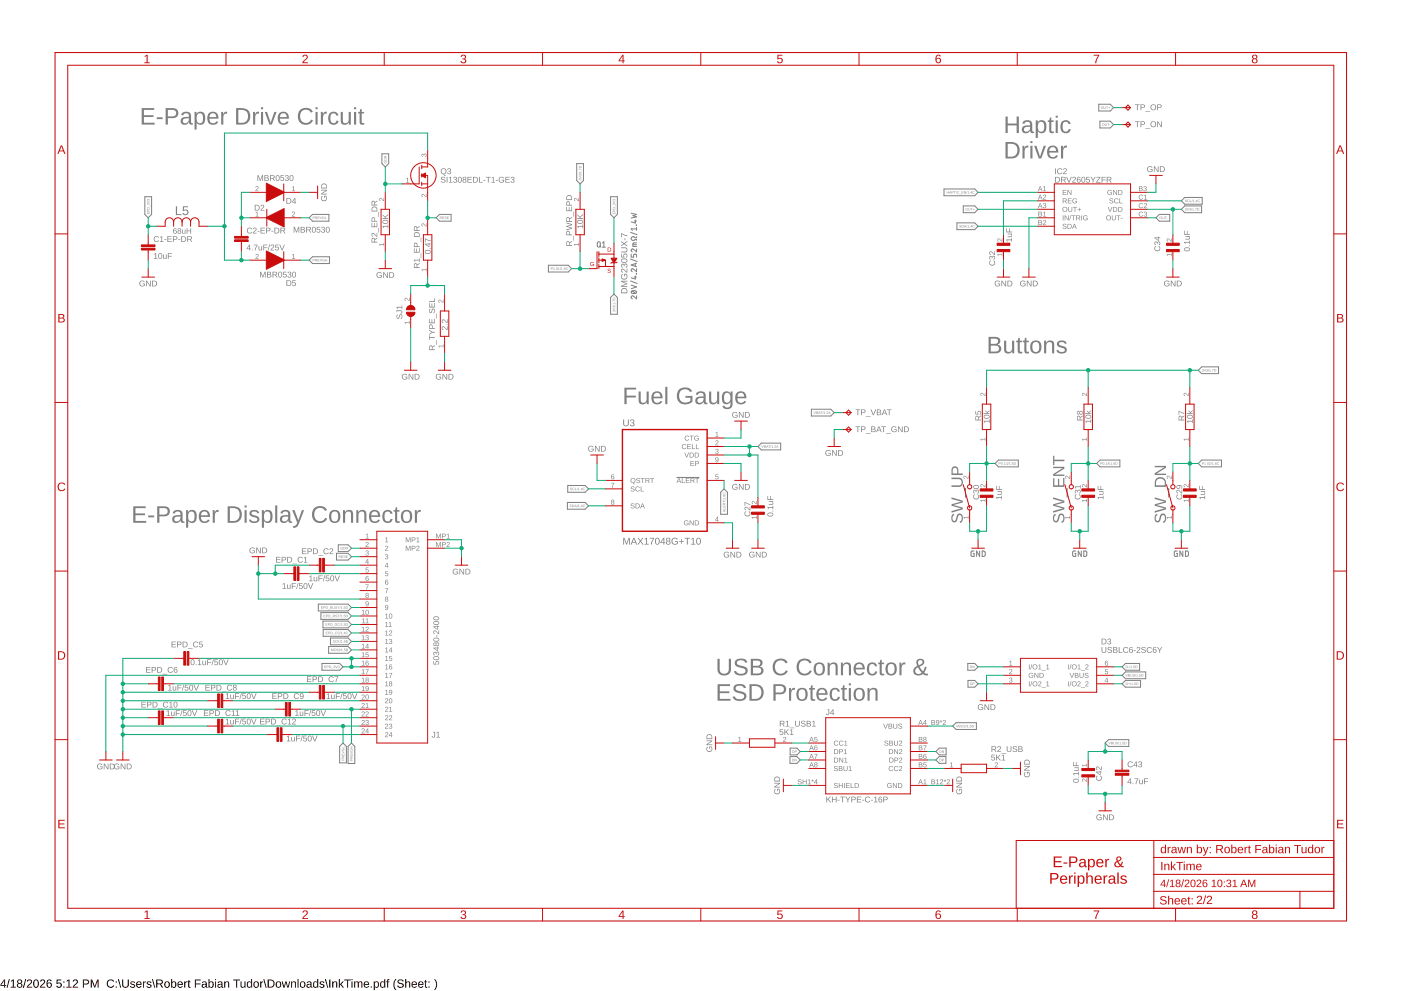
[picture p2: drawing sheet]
<svg xmlns="http://www.w3.org/2000/svg" width="420mm" height="297mm" viewBox="0 0 420 297" stroke-linecap="round" stroke-linejoin="round" font-family="sans-serif">
<path d="M1.2 293.6h.3v1.6h.4v.3h-.4v.5h-.3v-.5h-1.1zM1.2 294l-.8 1.2h.8zM2.7 293.5h.2l-.7 2.6h-.2zM3.3 294l.8-.4v2.2h.6v.2h-1.5v-.2h.6v-1.9l-.5 .4zM5.3 293.7a.7 .7 0 0 1 1.1 0 .7 .7 0 0 1-.2 1.1 .7 .7 0 0 1 .2 1 .7 .7 0 0 1-1.1 0 .7 .7 0 0 1 .3-1l-.4-.4zM5.4 294.2a.45 .45 0 0 0 .9 0 .45 .45 0 0 0-.9 0zM5.4 295.4a.51 .51 0 0 0 1 0 .51 .51 0 0 0-1 0zM7.6 293.5h.3l-.7 2.6h-.3zM8.3 293.7a.79 .79 0 0 1 1.2 .2 .79 .79 0 0 1-.4 1.2l-.7 .7h1.2v.2h-1.6l.1-.4 .7-.7a.52 .52 0 0 0 .5-.7 .52 .52 0 0 0-.9-.1l-.3 .1zM10.3 293.7a.91 .91 0 0 1 1.1 .1 .91 .91 0 0 1 .3 1 .91 .91 0 0 1-.9 1.3 .91 .91 0 0 1-.8-1.3zM10.5 293.9a1.31 1.31 0 0 0 .3 1.9 1.21 1.21 0 0 0 0-2zM12.2 293.7a.79 .79 0 0 1 1.3 .2 .79 .79 0 0 1-.5 1.2l-.7 .7h1.3v.2h-1.6l.1-.4 .6-.7a.52 .52 0 0 0 .5-.7 .52 .52 0 0 0-.8-.1l-.4 .1zM14.3 293.7l.3-.1a.71 .71 0 0 1 .9 .5h-.3a.51 .51 0 0 0-.6-.2 .51 .51 0 0 0-.3 .6l-.1 .3a.78 .78 0 0 1 1.2 .1 .78 .78 0 0 1-.3 1.2 .78 .78 0 0 1-1.1-.6v-1.2zM14.2 295.2a.55 .55 0 0 0 1.1 0 .55 .55 0 0 0-1.1 0zM17 293.6h1.4v.3h-1.1l-.1 .7a.84 .84 0 0 1 1.2 .4 .84 .84 0 0 1-.5 1.2 .84 .84 0 0 1-1.1-.7h.4a.55 .55 0 0 0 .8 .2 .55 .55 0 0 0 .1-.8 .55 .55 0 0 0-.9 0h-.3zM19 294.2h.3v.3h-.3zM19 295.7h.3v.3h-.3zM20 294l.9-.4v2.2h.5v.2h-1.5v-.2h.6v-1.9l-.5 .4zM22.1 293.7a.79 .79 0 0 1 1.2 .2 .79 .79 0 0 1-.5 1.2l-.7 .7h1.3v.2h-1.6l.1-.4 .7-.7a.52 .52 0 0 0 .4-.7 .52 .52 0 0 0-.8-.1l-.4 .1zM24.9 293.6h1a.75 .75 0 0 1 .8 .7 .75 .75 0 0 1-.8 .8h-.7v.9h-.3zM25.2 293.9v.9h1a.49 .49 0 0 0 0-.9zM27.2 293.6h.4l.8 2.1 .8-2.1h.4v2.4h-.3v-2.1l-.8 2.1h-.2l-.8-2.1v2.1h-.3zM32.3 293.9a1.21 1.21 0 0 1 1.9 .3l-.3 .1a.9 .9 0 0 0-1.3-.1 .9 .9 0 0 0 .1 1.3 .9 .9 0 0 0 1.3-.2l.3 .1a1.25 1.25 0 0 1-1.9 .4 1.25 1.25 0 0 1-.1-1.9zM34.7 294.2h.3v.3h-.3zM34.7 295.7h.3v.3h-.3zM35.4 293.5h.2l.8 2.6h-.3zM36.6 293.6h.4v1.5a.68 .68 0 0 0 .6 .7 .68 .68 0 0 0 .7-.7v-1.5h.3v1.5a1.01 1.01 0 0 1-1 1 1.01 1.01 0 0 1-1-.9zM39.3 294.3a.85 .85 0 0 1 1.2 .3h-.3a.39 .39 0 0 0-.4-.3 .39 .39 0 0 0-.3 .5l.2 .1a.68 .68 0 0 1 .8 .8 .68 .68 0 0 1-1.1 .3l-.4-.4 .3-.1a.45 .45 0 0 0 .5 .4 .45 .45 0 0 0 .4-.5l-.3-.1a.61 .61 0 0 1-.7-.3 .61 .61 0 0 1 .1-.7zM41 294.4a.85 .85 0 0 1 1.1-.2 .85 .85 0 0 1 .4 1h-1.4a.54 .54 0 0 0 .4 .6 .54 .54 0 0 0 .7-.2h.2a.95 .95 0 0 1-1.4 .2 .95 .95 0 0 1 0-1.4zM41.3 294.5l-.1 .4h1l-.3-.5zM42.9 294.2h.3v.4l.2-.4h.4v.2l-.6 .3v1.3h-.3zM44.2 294.3a.85 .85 0 0 1 1.2 .3h-.3a.39 .39 0 0 0-.4-.3 .39 .39 0 0 0-.3 .5l.2 .1a.68 .68 0 0 1 .8 .8 .68 .68 0 0 1-1.1 .3l-.4-.4 .3-.1a.45 .45 0 0 0 .5 .4 .45 .45 0 0 0 .4-.5l-.3-.1a.61 .61 0 0 1-.7-.3 .61 .61 0 0 1 .1-.7zM45.6 293.5h.3l.7 2.6h-.3zM46.9 293.6h1.1a.7 .7 0 0 1 .8 .6 .7 .7 0 0 1-.5 .8l.7 1h-.4l-.7-1h-.7v1h-.3zM47.2 293.9v.9h.8a.46 .46 0 0 0 .5-.5 .46 .46 0 0 0-.5-.4zM49.5 294.4a.91 .91 0 0 1 1.3 .1 .91 .91 0 0 1-.2 1.3 .91 .91 0 0 1-1.2-.2zM49.8 294.4l-.1 .1a.72 .72 0 0 0-.1 .9 .72 .72 0 0 0 .8 .4l.1-.1a.72 .72 0 0 0 .1-.9 .72 .72 0 0 0-.8-.4zM51.3 293.5h.3v1a.71 .71 0 0 1 .9-.3 .71 .71 0 0 1 .4 .9 .76 .76 0 0 1-.9 1l-.4-.4v.3h-.3zM51.8 294.5l-.1 .1a.67 .67 0 0 0-.1 .8 .67 .67 0 0 0 .9 .3 .71 .71 0 0 0 .1-.9 .71 .71 0 0 0-.8-.3zM53.4 294.4a.85 .85 0 0 1 1-.2 .85 .85 0 0 1 .5 1h-1.4a.54 .54 0 0 0 .4 .6 .54 .54 0 0 0 .6-.2h.3a.95 .95 0 0 1-1.4 .2 .95 .95 0 0 1 0-1.4zM53.7 294.5l-.2 .4h1l-.3-.5zM55.2 294.2h.3l.1 .4 .1-.4h.4v.2l-.5 .3v1.3h-.3zM56.6 293.8h.2v.4h.3v.2h-.3v1.2l.3 .4-.6-.1v-1.5h-.3v-.2h.3zM58.4 293.6h1.8v.3h-1.4v.9h1.3v.3h-1.3v.9h-.4zM60.8 294.3a.74 .74 0 0 1 .7-.2 .74 .74 0 0 1 .5 .7v.9l.3 .3h-.4l-.2-.3a.63 .63 0 0 1-.8 .4 .63 .63 0 0 1-.4-.8 .63 .63 0 0 1 .8-.4h.4a.42 .42 0 0 0-.3-.5 .42 .42 0 0 0-.5 .3l-.4-.1zM60.8 295.4a.45 .45 0 0 0 .9 0 .45 .45 0 0 0-.9 0zM62.5 293.5h.3v1a.71 .71 0 0 1 .9-.3 .71 .71 0 0 1 .4 .9 .76 .76 0 0 1-.9 1l-.4-.4v.3h-.3zM63 294.5l-.1 .1a.67 .67 0 0 0-.1 .8 .67 .67 0 0 0 .9 .3 .71 .71 0 0 0 .1-.9 .71 .71 0 0 0-.8-.3zM64.5 293.5h.3v.3h-.3zM64.5 294.2h.3v1.8h-.3zM65.5 294.3a.74 .74 0 0 1 .8-.2 .74 .74 0 0 1 .4 .7v.9l.3 .3h-.4l-.2-.3a.63 .63 0 0 1-.8 .4 .63 .63 0 0 1-.4-.8 .63 .63 0 0 1 .8-.4h.4a.42 .42 0 0 0-.3-.5 .42 .42 0 0 0-.5 .3l-.3-.1zM65.5 295.4a.45 .45 0 0 0 .9 0 .45 .45 0 0 0-.9 0zM67.2 294.2h.3v.3a.63 .63 0 0 1 .8-.3 .63 .63 0 0 1 .4 .6v1.2h-.3v-1.1a.45 .45 0 0 0-.5-.6 .45 .45 0 0 0-.3 .7v1h-.4zM70 293.6h2v.3h-.9v2.1h-.3v-2.1h-.8zM72.1 294.2h.3v1.2a.45 .45 0 0 0 .5 .5 .45 .45 0 0 0 .4-.6v-1.1h.3v1.8h-.3v-.3a.63 .63 0 0 1-.7 .4 .63 .63 0 0 1-.5-.7zM74.2 294.4l.5-.3 .6 .4v-1h.3v2.5h-.3v-.3a.71 .71 0 0 1-.9 .3 .71 .71 0 0 1-.4-.9zM74.5 294.5a.66 .66 0 0 0-.2 .9 .66 .66 0 0 0 .9 .2 .67 .67 0 0 0 .1-.8 .67 .67 0 0 0-.8-.3zM76.2 294.4a.91 .91 0 0 1 1.3 .1 .91 .91 0 0 1-.1 1.3 .91 .91 0 0 1-1.3-.2zM76.5 294.4l-.1 .1a.72 .72 0 0 0-.1 .9 .72 .72 0 0 0 .8 .4l.1-.1a.72 .72 0 0 0 .2-.9 .72 .72 0 0 0-.9-.4zM78 294.2h.3l.1 .4 .1-.4h.4v.2l-.5 .3v1.3h-.4zM79 293.5h.3l.7 2.6h-.3zM80.3 293.6a1.43 1.43 0 0 1 2 1.4 1.11 1.11 0 0 1-1.1 1h-.9zM80.6 293.9v1.9h.5a1 1 0 0 0 .9-1.3 1 1 0 0 0-1.4-.6zM82.9 294.4a.91 .91 0 0 1 1.3 .1 .91 .91 0 0 1-.2 1.3 .91 .91 0 0 1-1.2-.2zM83.2 294.4l-.1 .1a.72 .72 0 0 0-.1 .9 .72 .72 0 0 0 .8 .4l.1-.1a.72 .72 0 0 0 .1-.9 .72 .72 0 0 0-.8-.4zM84.5 294.2h.3l.4 1.6 .4-1.6h.3l.4 1.6 .4-1.6h.3l-.5 1.8h-.4l-.3-1.6-.4 1.6h-.4zM87.3 294.2h.3v.3a.63 .63 0 0 1 .7-.3 .63 .63 0 0 1 .5 .6v1.2h-.3v-1.1a.45 .45 0 0 0-.5-.6 .45 .45 0 0 0-.4 .7v1h-.3zM89.2 293.5h.3v2.5h-.3zM90.1 294.4a.91 .91 0 0 1 1.3 .1 .91 .91 0 0 1-.1 1.3 .91 .91 0 0 1-1.3-.2zM90.5 294.4l-.1 .1a.72 .72 0 0 0-.2 .9 .72 .72 0 0 0 .9 .4l.1-.1a.72 .72 0 0 0 .1-.9 .72 .72 0 0 0-.8-.4zM92.2 294.3a.74 .74 0 0 1 .8-.2 .74 .74 0 0 1 .4 .7l.1 .9 .2 .3h-.4l-.2-.3a.63 .63 0 0 1-.7 .4 .63 .63 0 0 1-.5-.8 .63 .63 0 0 1 .8-.4h.4a.42 .42 0 0 0-.3-.5 .42 .42 0 0 0-.5 .3l-.3-.1zM92.3 295.4a.45 .45 0 0 0 .9 0 .45 .45 0 0 0-.9 0zM94 294.4l.6-.3 .5 .4v-1h.3l.1 2.5h-.3l-.1-.3a.71 .71 0 0 1-.9 .3 .71 .71 0 0 1-.3-.9zM94.3 294.5a.66 .66 0 0 0-.1 .9 .66 .66 0 0 0 .8 .2 .67 .67 0 0 0 .2-.8 .67 .67 0 0 0-.9-.3zM96 294.3a.85 .85 0 0 1 1.3 .3h-.3a.39 .39 0 0 0-.5-.3 .39 .39 0 0 0-.2 .5l.1 .1a.68 .68 0 0 1 .9 .8 .68 .68 0 0 1-1.1 .3l-.4-.4 .3-.1a.45 .45 0 0 0 .5 .4 .45 .45 0 0 0 .3-.5l-.2-.1a.61 .61 0 0 1-.7-.3 .61 .61 0 0 1 0-.7zM97.5 293.5h.2l.7 2.6h-.2zM98.8 293.6h.3v2.4h-.3zM99.6 294.2h.3l.1 .3a.63 .63 0 0 1 .7-.3 .63 .63 0 0 1 .5 .6v1.2h-.4v-1.1a.45 .45 0 0 0-.5-.6 .45 .45 0 0 0-.3 .7v1h-.3zM101.6 293.5h.3v1.6l.8-.9h.4l-.7 .8 .8 1h-.4l-.6-.8-.3 .2v.6h-.3zM103.2 293.6h2v.3h-.8v2.1h-.3v-2.1h-.9zM105.4 293.5h.3v.3h-.3zM105.4 294.2h.3v1.8h-.3zM106.2 294.2h.3v.3a.58 .58 0 0 1 .5-.4 .58 .58 0 0 1 .6 .4 .58 .58 0 0 1 .7-.4 .58 .58 0 0 1 .4 .7v1.2h-.3l-.1-1.4a.41 .41 0 0 0-.5-.2 .41 .41 0 0 0-.2 .6v1h-.3v-1.4a.41 .41 0 0 0-.6-.2 .41 .41 0 0 0-.2 .6v1h-.3zM109.3 294.4a.85 .85 0 0 1 1-.2 .85 .85 0 0 1 .4 1h-1.3a.54 .54 0 0 0 .3 .6 .54 .54 0 0 0 .7-.2h.3a.95 .95 0 0 1-1.5 .2 .95 .95 0 0 1 .1-1.4zM109.5 294.5l-.1 .4h1l-.3-.5zM111.2 295.7h.3v.3h-.3zM112.1 294.2h.3v.3a.71 .71 0 0 1 .9-.3 .71 .71 0 0 1 .4 .9 .76 .76 0 0 1-1 .9l-.3-.3v1.1h-.3zM112.6 294.5l-.1 .1a.67 .67 0 0 0-.1 .8 .67 .67 0 0 0 .8 .3 .71 .71 0 0 0 .2-.9 .71 .71 0 0 0-.8-.3zM114.1 294.4l.6-.3 .5 .4v-1h.3l.1 2.5h-.3l-.1-.3a.71 .71 0 0 1-.9 .3 .71 .71 0 0 1-.3-.9zM114.4 294.5a.66 .66 0 0 0-.1 .9 .66 .66 0 0 0 .8 .2 .67 .67 0 0 0 .2-.8 .67 .67 0 0 0-.9-.3zM116.2 293.6l.6-.1v.2l-.4 .2v.3h.4v.2h-.4v1.6h-.3v-1.6h-.3zM118.6 293.5h.3a2.48 2.48 0 0 0 0 3.3 1.7 1.7 0 0 1-.9-2zM119.3 293.9a1.11 1.11 0 0 1 1.8 .2l-.4 .1a.54 .54 0 0 0-.7-.5 .54 .54 0 0 0-.2 .8 1.03 1.03 0 0 1 1.2 1.2 1.25 1.25 0 0 1-1.9-.2l.3-.1a.65 .65 0 0 0 .8 .5 .65 .65 0 0 0 .5-.8l-1.1-.3a.6 .6 0 0 1-.3-.9zM121.5 293.5h.3v1a.63 .63 0 0 1 .7-.3 .63 .63 0 0 1 .5 .6v1.2h-.3v-1.1a.45 .45 0 0 0-.5-.6 .45 .45 0 0 0-.4 .6v1.1h-.3zM123.6 294.4a.85 .85 0 0 1 1-.2 .85 .85 0 0 1 .5 1h-1.4a.54 .54 0 0 0 .4 .6 .54 .54 0 0 0 .6-.2h.3a.95 .95 0 0 1-1.4 .2 .95 .95 0 0 1 0-1.4zM123.9 294.5l-.2 .4h1l-.3-.5zM125.6 294.4a.85 .85 0 0 1 1-.2 .85 .85 0 0 1 .4 1h-1.3a.54 .54 0 0 0 .3 .6 .54 .54 0 0 0 .7-.2h.3a.95 .95 0 0 1-1.5 .2 .95 .95 0 0 1 .1-1.4zM125.8 294.5l-.1 .4h1l-.3-.5zM127.6 293.8h.2v.4h.3v.2h-.3v1.2l.3 .4-.6-.1-.1-1.5h-.2v-.2h.3zM128.5 294.2h.3v.3h-.3zM128.5 295.7h.3v.3h-.3zM130.1 293.5a1.7 1.7 0 0 1 1 1.9l-.5 1.1-.5 .3a2.48 2.48 0 0 0 0-3.3z" fill="#000"/>
<g fill="#808080">
<path d="M301.5 34.9h.7v2.1h2.7v-2.1h.7v5h-.7v-2.3h-2.7v2.3h-.7zM306.9 36.4a1.54 1.54 0 0 1 1.6-.4 1.54 1.54 0 0 1 1.1 1.3v1.9l.1 .3h.4v.4a.79 .79 0 0 1-1.1-.7 1.26 1.26 0 0 1-1.9 .7 1.26 1.26 0 0 1-.3-2l.9-.3h1.2a.86 .86 0 0 0-.6-1.1 .86 .86 0 0 0-1 .6l-.7-.1zM307.3 38.3a.77 .77 0 0 0 .1 1.1 .77 .77 0 0 0 1.1-.2l.4-.5v-.7zM310.6 36.1h.6v.6a1.45 1.45 0 0 1 1.9-.5 1.45 1.45 0 0 1 .7 1.8 1.46 1.46 0 0 1-.7 1.8 1.46 1.46 0 0 1-1.9-.5v2.1h-.6zM311.5 36.8l-.1 .4a1.59 1.59 0 0 0 .9 2.3 1.74 1.74 0 0 0 .6-2.7l-.6-.3zM314.9 35.2h.4v.9h.7v.4h-.7v2.7l.2 .2h.6v.4l-.7 .1a.72 .72 0 0 1-.7-.8v-2.6h-.5v-.4h.5zM316.6 34.7h.6v.6h-.6zM316.6 36.1h.6v3.8h-.6zM318.4 36.5a1.53 1.53 0 0 1 2.7 .6l-.7 .1a.9 .9 0 0 0-1-.7 .9 .9 0 0 0-.7 1.1 1.3 1.3 0 0 0 1.1 1.8l.5-.3 .2-.4h.6a1.59 1.59 0 0 1-1.9 1.2 1.59 1.59 0 0 1-1.2-1.9z"/>
<path d="M301.5 42.6h1.7a2.47 2.47 0 0 1 2.6 2.3 2.47 2.47 0 0 1-2.4 2.6h-1.9zM302.2 43.1v3.9h1.1a1.93 1.93 0 0 0 1.8-2 1.93 1.93 0 0 0-1.9-1.9zM306.6 43.7h.6v.8a.91 .91 0 0 1 1.2-.8v.5a.95 .95 0 0 0-1 .3 .95 .95 0 0 0-.1 1v2h-.7zM309 42.3h.6v.6h-.6zM309 43.7h.6v3.8h-.6zM310.1 43.7h.7l1.1 3.3 1.1-3.3h.7l-1.4 3.8h-.8zM314.5 44.1a1.73 1.73 0 0 1 2-.3 1.73 1.73 0 0 1 .9 1.9h-2.7a1.1 1.1 0 0 0 .7 1.3 1.1 1.1 0 0 0 1.3-.5l.6 .2a1.8 1.8 0 0 1-2.4 .7 1.8 1.8 0 0 1-.9-2.3zM315 44.4l-.3 .9h2a1.02 1.02 0 0 0-.5-1.1 1.02 1.02 0 0 0-1.2 .2zM318.2 43.7h.6v.8a.91 .91 0 0 1 1.2-.8v.5a.95 .95 0 0 0-1 .3 .95 .95 0 0 0-.2 1v2h-.6z"/>
<path d="M296.5 101a3.2 3.2 0 0 1 3.4 .7v1l-.8 .6a1.35 1.35 0 0 1 1.2 1.6 1.35 1.35 0 0 1-1.8 1h-2zM297.1 101.5v1.6h1.2a.82 .82 0 0 0 1-.8 .82 .82 0 0 0-1-.8zM297.1 103.6v1.8h1.3a.93 .93 0 0 0 1.2-1 .93 .93 0 0 0-1.2-.8zM301.1 102.1h.7v2.4a.91 .91 0 0 0 1 1 .91 .91 0 0 0 .7-1.2v-2.2h.7v3.8h-.6v-.6a1.28 1.28 0 0 1-1.5 .6 1.28 1.28 0 0 1-1-1.3zM305.4 101.3h.4v.8h.7v.5h-.7l.1 2.6 .1 .2h.6v.5l-.6 .1a.72 .72 0 0 1-.8-.9v-2.5h-.4v-.5h.4zM307.4 101.3h.4v.8h.7v.5h-.7v2.6l.2 .2h.6v.5l-.6 .1a.72 .72 0 0 1-.8-.9v-2.5h-.4v-.5h.4zM309.4 102.5a1.79 1.79 0 0 1 2.2-.2 1.79 1.79 0 0 1 .7 2.2 1.7 1.7 0 0 1-1.9 1.5 1.7 1.7 0 0 1-1.5-2zM310 102.7a2.03 2.03 0 0 0 .3 2.8 1.25 1.25 0 0 0 1.3-.5 1.25 1.25 0 0 0 .1-1.4 1.02 1.02 0 0 0-.5-1 1.02 1.02 0 0 0-1.2 .1zM313.1 102.1h.6v.7a1.28 1.28 0 0 1 1.5-.7 1.28 1.28 0 0 1 1 1.3v2.5h-.7v-2.4a.91 .91 0 0 0-1-1 .91 .91 0 0 0-.7 1.2v2.2h-.7zM317.3 102.3a1.75 1.75 0 0 1 2.6 .7l-.6 .1a.92 .92 0 0 0-.9-.6 .92 .92 0 0 0-.8 .7l1 .5a1.17 1.17 0 0 1 1.3 1.3 1.17 1.17 0 0 1-1.5 1l-1.3-.4-.3-.6 .6-.1a1.11 1.11 0 0 0 1.9 0 1.73 1.73 0 0 0-1.7-.9 .95 .95 0 0 1-.6-.7 .95 .95 0 0 1 .3-1z"/>
<path d="M187.3 116.2h3.5v.6h-2.9v1.8h2.8v.5h-2.8v2h-.6zM191.5 117.4h.7v2.4a.91 .91 0 0 0 1 1 .91 .91 0 0 0 .7-1.3v-2.1h.6l.1 3.7h-.6l-.1-.6a1.28 1.28 0 0 1-1.4 .7 1.28 1.28 0 0 1-1-1.3zM195.8 117.8a1.73 1.73 0 0 1 2.1-.3 1.73 1.73 0 0 1 .8 1.9h-2.7a1.1 1.1 0 0 0 .7 1.3 1.1 1.1 0 0 0 1.4-.5l.5 .1a1.8 1.8 0 0 1-2.3 .8 1.8 1.8 0 0 1-.9-2.3zM196.3 118.1l-.3 .8h2.1a1.02 1.02 0 0 0-.6-1.1 1.02 1.02 0 0 0-1.2 .3zM199.5 115.9h.6v5.2h-.6zM203.6 116.8a2.6 2.6 0 0 1 4 .5l-.7 .2a1.86 1.86 0 0 0-2.5-.5 1.86 1.86 0 0 0-.6 2.5 2.06 2.06 0 0 0 3.2 .6v-.9h-1.4v-.5h2.1v1.7a2.7 2.7 0 0 1-3.9 .3 2.7 2.7 0 0 1-.2-3.9zM209 117.7a1.54 1.54 0 0 1 1.6-.4 1.54 1.54 0 0 1 1 1.3l.1 1.8 .1 .3h.4v.4a.79 .79 0 0 1-1.2-.7 1.26 1.26 0 0 1-1.8 .7 1.26 1.26 0 0 1-.3-1.9l.8-.3 1.3-.1a.86 .86 0 0 0-.6-1 .86 .86 0 0 0-1.1 .6l-.6-.1zM209.4 119.5a.77 .77 0 0 0 0 1.2 .77 .77 0 0 0 1.2-.2l.3-.5 .1-.7zM212.7 117.4h.6v2.4a.91 .91 0 0 0 1 1 .91 .91 0 0 0 .8-1.3v-2.1h.6v3.7h-.6v-.6a1.28 1.28 0 0 1-1.5 .7 1.28 1.28 0 0 1-.9-1.3zM217 117.6a1.34 1.34 0 0 1 2.1 .4v-.6h.6v3.6a1.6 1.6 0 0 1-1.3 1.6 1.6 1.6 0 0 1-1.8-.9l.7-.1a.94 .94 0 0 0 1.1 .5 .94 .94 0 0 0 .7-1.1v-.6a1.42 1.42 0 0 1-1.9 .6 1.42 1.42 0 0 1-.7-1.7l.1-.9zM217.5 117.9a2.15 2.15 0 0 0 .2 2.8 1.49 1.49 0 0 0 1.4-1 1.49 1.49 0 0 0-.4-1.6l-.5-.3zM220.9 117.8a1.73 1.73 0 0 1 2.1-.3 1.73 1.73 0 0 1 .8 1.9h-2.7a1.1 1.1 0 0 0 .7 1.3 1.1 1.1 0 0 0 1.4-.5l.5 .1a1.8 1.8 0 0 1-2.3 .8 1.8 1.8 0 0 1-.9-2.3zM221.4 118.1l-.3 .8h2.1a1.02 1.02 0 0 0-.6-1.1 1.02 1.02 0 0 0-1.2 .3z"/>
<path d="M215.2 197.5h.6v3.1a1.37 1.37 0 0 0 1.4 1.3 1.37 1.37 0 0 0 1.4-1.4v-3h.6v3.1a2.04 2.04 0 0 1-2 1.9 2.04 2.04 0 0 1-2-1.9zM220.6 197.9a2.29 2.29 0 0 1 3.5 .6l-.6 .1a1.38 1.38 0 0 0-1.3-.7 1.38 1.38 0 0 0-1.2 .8 2.08 2.08 0 0 0 2 1 1.38 1.38 0 0 1 1.3 1.5 1.38 1.38 0 0 1-1.6 1.3l-1.9-.3-.7-1 .7-.1a1.58 1.58 0 0 0 1.4 .9 1.58 1.58 0 0 0 1.4-.9 2.28 2.28 0 0 0-2.2-1.1l-.7-.4a1.21 1.21 0 0 1-.1-1.7zM225.2 197.5a3.2 3.2 0 0 1 3.4 .7v1l-.8 .6a1.35 1.35 0 0 1 1.2 1.6 1.35 1.35 0 0 1-1.8 1h-2zM225.8 198v1.6h1.2a.82 .82 0 0 0 1-.8 .82 .82 0 0 0-1-.8zM225.8 200.1v1.8h1.3a.93 .93 0 0 0 1.2-1 .93 .93 0 0 0-1.2-.8zM232.4 198.1a2.48 2.48 0 0 1 3.8 .5l-.6 .2a1.76 1.76 0 0 0-2.3-.7 1.76 1.76 0 0 0-.9 2.2 1.72 1.72 0 0 0 1.5 1.6 1.72 1.72 0 0 0 1.8-1l.6 .3a2.49 2.49 0 0 1-3.5 1 2.49 2.49 0 0 1-.9-3.5zM239.5 198.1a2.48 2.48 0 0 1 3.9 .5l-.6 .2a1.76 1.76 0 0 0-2.3-.7 1.76 1.76 0 0 0-.9 2.2 1.72 1.72 0 0 0 1.4 1.6 1.72 1.72 0 0 0 1.9-1l.5 .3a2.49 2.49 0 0 1-3.4 1 2.49 2.49 0 0 1-.9-3.5zM244.4 199a1.79 1.79 0 0 1 2.3-.2 1.79 1.79 0 0 1 .7 2.2 1.7 1.7 0 0 1-1.9 1.5 1.7 1.7 0 0 1-1.5-2zM245.1 199.2a2.03 2.03 0 0 0 .3 2.8 1.25 1.25 0 0 0 1.2-.5 1.25 1.25 0 0 0 .1-1.4 1.02 1.02 0 0 0-.5-1 1.02 1.02 0 0 0-1.1 .1zM248.2 198.6h.6v.7a1.28 1.28 0 0 1 1.5-.7 1.28 1.28 0 0 1 .9 1.3v2.5h-.6v-2.4a.91 .91 0 0 0-1-1 .91 .91 0 0 0-.8 1.2v2.2h-.6zM252.2 198.6h.6v.7a1.28 1.28 0 0 1 1.5-.7 1.28 1.28 0 0 1 .9 1.3v2.5h-.6v-2.4a.91 .91 0 0 0-1-1 .91 .91 0 0 0-.8 1.2v2.2h-.6zM256.4 199a1.73 1.73 0 0 1 2.1-.3 1.73 1.73 0 0 1 .9 1.9h-2.8a1.1 1.1 0 0 0 .7 1.3 1.1 1.1 0 0 0 1.4-.5l.6 .2a1.8 1.8 0 0 1-2.4 .7 1.8 1.8 0 0 1-.9-2.3zM256.9 199.3l-.2 .9h2a1.02 1.02 0 0 0-.6-1.1 1.02 1.02 0 0 0-1.2 .2zM260.4 199a1.53 1.53 0 0 1 2.7 .7h-.7a.9 .9 0 0 0-1.1-.6 .9 .9 0 0 0-.6 1 1.3 1.3 0 0 0 1.1 1.9l.5-.3 .1-.5 .7 .1a1.59 1.59 0 0 1-2 1.1 1.59 1.59 0 0 1-1.1-1.9zM264 197.8h.4v.8h.7v.5h-.7l.1 2.6 .1 .2h.6v.5l-.6 .1a.72 .72 0 0 1-.8-.9v-2.5h-.4v-.5h.4zM266 199a1.79 1.79 0 0 1 2.3-.2 1.79 1.79 0 0 1 .6 2.2 1.7 1.7 0 0 1-1.9 1.5 1.7 1.7 0 0 1-1.4-2zM266.7 199.2a2.03 2.03 0 0 0 .2 2.8 1.25 1.25 0 0 0 1.3-.5 1.25 1.25 0 0 0 .1-1.4 1.02 1.02 0 0 0-.5-1 1.02 1.02 0 0 0-1.1 .1zM269.7 198.6h.6v.8a.91 .91 0 0 1 1.2-.8v.6a.95 .95 0 0 0-1 .2 .95 .95 0 0 0-.1 1v2h-.7zM275.1 197.7a1.18 1.18 0 0 1 2 .2 1.18 1.18 0 0 1-1 1.8l-.3 .1 1 1.5 .6-1.5 .5 .2-.7 1.6 .4 .3h.7v.5h-.8a1.52 1.52 0 0 0-1.8 .1 1.47 1.47 0 0 1-1.8-1.1 1.47 1.47 0 0 1 1.2-1.8l-.1-.1a1.59 1.59 0 0 1 .1-1.8zM275.5 198l-.1 1.1 .2 .3 .2-.1a.71 .71 0 0 0 .8-.6 .71 .71 0 0 0-.6-.8zM274.7 200.5a1.05 1.05 0 0 0 .3 1.4 1.05 1.05 0 0 0 1.4-.3l-1.1-1.6z"/>
<path d="M215.2 205.1h3.7v.5h-3v1.6h2.8v.6h-2.8v1.7h3.2v.5h-3.9zM220.2 205.6a2.29 2.29 0 0 1 3.5 .6l-.6 .1a1.38 1.38 0 0 0-1.3-.8 1.38 1.38 0 0 0-1.2 .8 2.08 2.08 0 0 0 2 1 1.38 1.38 0 0 1 1.3 1.6 1.38 1.38 0 0 1-1.6 1.2l-1.9-.3-.7-1 .7-.1a1.58 1.58 0 0 0 1.4 .9 1.58 1.58 0 0 0 1.4-.9 2.28 2.28 0 0 0-2.2-1.1l-.7-.4a1.21 1.21 0 0 1-.1-1.6zM224.8 205.1h1.6a2.47 2.47 0 0 1 2.6 2.4 2.47 2.47 0 0 1-2.4 2.5h-1.8zM225.4 205.6v3.9h1.1a1.93 1.93 0 0 0 1.9-2 1.93 1.93 0 0 0-2-1.9zM231.9 205.1h2.1a1.52 1.52 0 0 1 1.8 1.5 1.52 1.52 0 0 1-1.7 1.5h-1.5v1.9h-.7zM232.6 205.6v2a2.38 2.38 0 0 0 2.3-.4l.2-.6a.93 .93 0 0 0-1.2-1zM236.6 206.2h.6v.8a.91 .91 0 0 1 1.2-.8v.6a.95 .95 0 0 0-1 .3 .95 .95 0 0 0-.1 1v1.9h-.7zM239.3 206.7a1.79 1.79 0 0 1 2.2-.3 1.79 1.79 0 0 1 .7 2.2 1.7 1.7 0 0 1-1.9 1.5 1.7 1.7 0 0 1-1.5-2zM239.9 206.8a2.03 2.03 0 0 0 .3 2.8 1.25 1.25 0 0 0 1.2-.5 1.25 1.25 0 0 0 .1-1.3 1.02 1.02 0 0 0-.4-1.1 1.02 1.02 0 0 0-1.2 .1zM243.3 205.4h.4v.8h.7v.5h-.7v2.6l.2 .3 .6-.1v.5l-.7 .1a.72 .72 0 0 1-.7-.9v-2.5h-.5v-.5h.5zM245.3 206.7a1.73 1.73 0 0 1 2-.3 1.73 1.73 0 0 1 .9 1.9h-2.7a1.1 1.1 0 0 0 .7 1.3 1.1 1.1 0 0 0 1.3-.6l.6 .2a1.8 1.8 0 0 1-2.4 .7 1.8 1.8 0 0 1-.9-2.2zM245.8 206.9l-.3 .9h2a1.02 1.02 0 0 0-.5-1.1 1.02 1.02 0 0 0-1.2 .2zM249.2 206.7a1.53 1.53 0 0 1 2.7 .6h-.7a.9 .9 0 0 0-1-.6 .9 .9 0 0 0-.7 1 1.3 1.3 0 0 0 1.1 1.9l.5-.3 .2-.4h.6a1.59 1.59 0 0 1-1.9 1.2 1.59 1.59 0 0 1-1.2-2zM252.8 205.4h.5v.8h.7v.5h-.7v2.6l.2 .3 .5-.1v.5l-.6 .1a.72 .72 0 0 1-.8-.9v-2.5h-.4v-.5h.5zM254.6 204.8h.6v.6h-.6zM254.6 206.2h.6v3.8h-.6zM256.4 206.7a1.79 1.79 0 0 1 2.3-.3 1.79 1.79 0 0 1 .6 2.2 1.7 1.7 0 0 1-1.9 1.5 1.7 1.7 0 0 1-1.4-2zM257.1 206.8a2.03 2.03 0 0 0 .2 2.8 1.25 1.25 0 0 0 1.3-.5 1.25 1.25 0 0 0 .1-1.3 1.02 1.02 0 0 0-.5-1.1 1.02 1.02 0 0 0-1.1 .1zM260.1 206.2h.6l.1 .7a1.28 1.28 0 0 1 1.4-.7 1.28 1.28 0 0 1 1 1.3v2.5h-.6v-2.4a.91 .91 0 0 0-1.1-1 .91 .91 0 0 0-.7 1.2v2.2h-.6z"/>
<path d="M40 151.8h3.7v.5h-3.1v1.6h2.9v.5h-2.9v1.8h3.2v.5h-3.8zM44.5 154.5h1.7v.6h-1.7zM47.1 151.8h2.1a1.52 1.52 0 0 1 1.8 1.4 1.52 1.52 0 0 1-1.7 1.6h-1.5v1.9h-.7zM47.8 152.3v1.9a2.38 2.38 0 0 0 2.3-.3l.2-.6a.93 .93 0 0 0-1.2-1zM52.1 153.2a1.54 1.54 0 0 1 1.6-.4 1.54 1.54 0 0 1 1.1 1.3v1.9l.1 .3h.4v.4a.79 .79 0 0 1-1.2-.7 1.26 1.26 0 0 1-1.8 .7 1.26 1.26 0 0 1-.3-2l.9-.3h1.2a.86 .86 0 0 0-.6-1.1 .86 .86 0 0 0-1 .6h-.7zM52.5 155.1a.77 .77 0 0 0 .1 1.1 .77 .77 0 0 0 1.1-.2l.4-.5v-.7zM55.8 152.9h.6v.6a1.45 1.45 0 0 1 1.9-.5 1.45 1.45 0 0 1 .7 1.8 1.46 1.46 0 0 1-.7 1.8 1.46 1.46 0 0 1-1.9-.5v2.1h-.6zM56.7 153.6l-.2 .4a1.59 1.59 0 0 0 .9 2.3 1.74 1.74 0 0 0 .7-2.6l-.6-.4zM60.1 153.3a1.73 1.73 0 0 1 2-.3 1.73 1.73 0 0 1 .9 1.9h-2.7a1.1 1.1 0 0 0 .7 1.3 1.1 1.1 0 0 0 1.3-.5l.6 .2a1.8 1.8 0 0 1-2.4 .7 1.8 1.8 0 0 1-.9-2.3zM60.6 153.6l-.3 .9h2a1.02 1.02 0 0 0-.5-1.1 1.02 1.02 0 0 0-1.2 .2zM63.8 152.9h.6v.8a.91 .91 0 0 1 1.2-.8v.5a.95 .95 0 0 0-1 .3 .95 .95 0 0 0-.2 1v2h-.6zM68.3 151.8h1.6a2.47 2.47 0 0 1 2.6 2.3 2.47 2.47 0 0 1-2.4 2.6h-1.8zM68.9 152.3v3.9h1.1a1.93 1.93 0 0 0 1.9-2 1.93 1.93 0 0 0-2-1.9zM73.3 151.5h.7v.6h-.7zM73.3 152.9h.7v3.8h-.7zM75.2 153.1a1.75 1.75 0 0 1 2.5 .7h-.5a.92 .92 0 0 0-1-.5 .92 .92 0 0 0-.8 .7l1 .5a1.17 1.17 0 0 1 1.4 1.3 1.17 1.17 0 0 1-1.6 1l-1.3-.5-.2-.5 .5-.1a1.11 1.11 0 0 0 2 0 1.73 1.73 0 0 0-1.7-.9 .95 .95 0 0 1-.7-.7 .95 .95 0 0 1 .4-1zM78.5 152.9h.6l.1 .6a1.45 1.45 0 0 1 1.8-.5 1.45 1.45 0 0 1 .7 1.8 1.46 1.46 0 0 1-.7 1.8 1.46 1.46 0 0 1-1.9-.5l.1 2.1h-.7zM79.5 153.6l-.2 .4a1.59 1.59 0 0 0 .9 2.3 1.74 1.74 0 0 0 .7-2.6l-.7-.4zM82.5 151.5h.7v5.2h-.7zM84.4 153.2a1.54 1.54 0 0 1 1.6-.4 1.54 1.54 0 0 1 1.1 1.3v1.9l.1 .3h.4v.4a.79 .79 0 0 1-1.2-.7 1.26 1.26 0 0 1-1.8 .7 1.26 1.26 0 0 1-.3-2l.9-.3h1.2a.86 .86 0 0 0-.6-1.1 .86 .86 0 0 0-1 .6h-.7zM84.8 155.1a.77 .77 0 0 0 .1 1.1 .77 .77 0 0 0 1.1-.2l.4-.5v-.7zM87.6 152.9h.7l1.2 3.1 1-3.1h.7l-1.7 4.3a1.34 1.34 0 0 1-1.6 .9v-.4l.8-.2 .4-.8zM94.2 152.4a2.48 2.48 0 0 1 3.9 .5l-.7 .2a1.76 1.76 0 0 0-2.3-.7 1.76 1.76 0 0 0-.8 2.2 1.72 1.72 0 0 0 1.4 1.6 1.72 1.72 0 0 0 1.9-1l.5 .3a2.49 2.49 0 0 1-3.4 .9 2.49 2.49 0 0 1-.9-3.4zM99.1 153.3a1.79 1.79 0 0 1 2.3-.2 1.79 1.79 0 0 1 .6 2.2 1.7 1.7 0 0 1-1.9 1.5 1.7 1.7 0 0 1-1.4-2zM99.8 153.5a2.03 2.03 0 0 0 .2 2.8 1.25 1.25 0 0 0 1.3-.5 1.25 1.25 0 0 0 .1-1.4 1.02 1.02 0 0 0-.5-1 1.02 1.02 0 0 0-1.1 .1zM102.9 152.9h.5l.1 .7a1.28 1.28 0 0 1 1.4-.7 1.28 1.28 0 0 1 1 1.3v2.5h-.6v-2.4a.91 .91 0 0 0-1-1 .91 .91 0 0 0-.8 1.2v2.2h-.6zM106.8 152.9h.6l.1 .7a1.28 1.28 0 0 1 1.4-.7 1.28 1.28 0 0 1 1 1.3v2.5h-.6v-2.4a.91 .91 0 0 0-1.1-1 .91 .91 0 0 0-.7 1.2v2.2h-.6zM111.1 153.3a1.73 1.73 0 0 1 2.1-.3 1.73 1.73 0 0 1 .8 1.9h-2.7a1.1 1.1 0 0 0 .7 1.3 1.1 1.1 0 0 0 1.4-.5l.5 .2a1.8 1.8 0 0 1-2.3 .7 1.8 1.8 0 0 1-.9-2.3zM111.6 153.6l-.3 .9h2.1a1.02 1.02 0 0 0-.6-1.1 1.02 1.02 0 0 0-1.2 .2zM115.1 153.3a1.53 1.53 0 0 1 2.6 .7h-.6a.9 .9 0 0 0-1.1-.6 .9 .9 0 0 0-.7 1 1.3 1.3 0 0 0 1.2 1.8l.5-.3 .1-.4 .6 .1a1.59 1.59 0 0 1-1.9 1.1 1.59 1.59 0 0 1-1.1-1.9zM118.7 152.1h.4v.8h.7v.5h-.7v2.6l.2 .2h.6v.5l-.7 .1a.72 .72 0 0 1-.7-.9v-2.5h-.5v-.5h.5zM120.7 153.3a1.79 1.79 0 0 1 2.2-.2 1.79 1.79 0 0 1 .7 2.2 1.7 1.7 0 0 1-1.9 1.5 1.7 1.7 0 0 1-1.5-2zM121.3 153.5a2.03 2.03 0 0 0 .3 2.8 1.25 1.25 0 0 0 1.2-.5 1.25 1.25 0 0 0 .1-1.4 1.02 1.02 0 0 0-.4-1 1.02 1.02 0 0 0-1.2 .1zM124.4 152.9h.6v.8a.91 .91 0 0 1 1.2-.8v.5a.95 .95 0 0 0-1 .3 .95 .95 0 0 0-.2 1v2h-.6z"/>
<path d="M42.5 32.4h3.7v.5h-3v1.6h2.8v.6h-2.8v1.7h3.2v.5h-3.9zM47 35.2h1.8v.5h-1.8zM49.7 32.4h2a1.52 1.52 0 0 1 1.8 1.5 1.52 1.52 0 0 1-1.7 1.5h-1.5v1.9h-.6zM50.3 32.9v2a2.38 2.38 0 0 0 2.3-.4l.2-.6a.93 .93 0 0 0-1.1-1zM54.7 33.8a1.54 1.54 0 0 1 1.6-.3 1.54 1.54 0 0 1 1 1.3v1.8l.2 .3h.4v.4a.79 .79 0 0 1-1.2-.7 1.26 1.26 0 0 1-1.8 .7 1.26 1.26 0 0 1-.3-1.9l.8-.3 1.3-.1a.86 .86 0 0 0-.6-1 .86 .86 0 0 0-1.1 .6l-.7-.1zM55 35.7a.77 .77 0 0 0 .1 1.2 .77 .77 0 0 0 1.1-.2l.4-.5 .1-.7zM58.3 33.5h.6l.1 .7a1.45 1.45 0 0 1 1.8-.6 1.45 1.45 0 0 1 .7 1.8 1.46 1.46 0 0 1-.7 1.8 1.46 1.46 0 0 1-1.8-.5v2.1h-.7zM59.3 34.3l-.2 .3a1.59 1.59 0 0 0 .9 2.3 1.74 1.74 0 0 0 .7-2.6l-.7-.3zM62.6 34a1.73 1.73 0 0 1 2.1-.3 1.73 1.73 0 0 1 .8 1.9h-2.7a1.1 1.1 0 0 0 .7 1.3 1.1 1.1 0 0 0 1.4-.5l.5 .1a1.8 1.8 0 0 1-2.3 .8 1.8 1.8 0 0 1-.9-2.3zM63.1 34.2l-.3 .9h2.1a1.02 1.02 0 0 0-.6-1.1 1.02 1.02 0 0 0-1.2 .2zM66.3 33.5h.6v.8a.91 .91 0 0 1 1.2-.8v.6a.95 .95 0 0 0-1 .3 .95 .95 0 0 0-.1 1v1.9h-.7zM70.8 32.4h1.6a2.47 2.47 0 0 1 2.7 2.4 2.47 2.47 0 0 1-2.4 2.5h-1.9zM71.5 32.9v3.9h1.1a1.93 1.93 0 0 0 1.8-2 1.93 1.93 0 0 0-2-1.9zM75.9 33.5h.6v.8a.91 .91 0 0 1 1.2-.8v.6a.95 .95 0 0 0-1 .3 .95 .95 0 0 0-.2 1v1.9h-.6zM78.3 32.1h.6v.6h-.6zM78.3 33.5h.6v3.8h-.6zM79.4 33.5h.7l1.1 3.3 1.1-3.3h.7l-1.5 3.8h-.7zM83.7 34a1.73 1.73 0 0 1 2.1-.3 1.73 1.73 0 0 1 .8 1.9h-2.7a1.1 1.1 0 0 0 .7 1.3 1.1 1.1 0 0 0 1.4-.5l.5 .1a1.8 1.8 0 0 1-2.3 .8 1.8 1.8 0 0 1-.9-2.3zM84.2 34.2l-.3 .9h2.1a1.02 1.02 0 0 0-.6-1.1 1.02 1.02 0 0 0-1.2 .2zM90 33a2.48 2.48 0 0 1 3.8 .6l-.6 .2a1.76 1.76 0 0 0-2.3-.7 1.76 1.76 0 0 0-.9 2.2 1.72 1.72 0 0 0 1.5 1.5 1.72 1.72 0 0 0 1.8-1l.6 .3a2.49 2.49 0 0 1-3.5 1 2.49 2.49 0 0 1-.8-3.5zM94.6 32.1h.7v.6h-.7zM94.6 33.5h.7v3.8h-.7zM96.2 33.5h.6v.8a.91 .91 0 0 1 1.2-.8v.6a.95 .95 0 0 0-1 .3 .95 .95 0 0 0-.1 1v1.9h-.7zM98.8 34a1.53 1.53 0 0 1 2.7 .6l-.6 .1a.9 .9 0 0 0-1.1-.7 .9 .9 0 0 0-.7 1.1 1.3 1.3 0 0 0 1.2 1.8l.4-.3 .2-.4h.6a1.59 1.59 0 0 1-1.9 1.2 1.59 1.59 0 0 1-1.2-2zM102.2 33.5h.6v2.5a.91 .91 0 0 0 1 1 .91 .91 0 0 0 .8-1.3v-2.2h.6v3.8h-.6v-.6a1.28 1.28 0 0 1-1.5 .7 1.28 1.28 0 0 1-.9-1.3zM106.2 32.1h.6v.6h-.6zM106.2 33.5h.6v3.8h-.6zM108.1 32.7h.4v.8h.7v.5h-.7v2.6l.2 .3 .5-.1v.5l-.6 .1a.72 .72 0 0 1-.8-.9v-2.5h-.4v-.5h.5z"/>
<path d="M186.5 86.6a.94 .94 0 0 1 1-.2 .94 .94 0 0 1 .6 .8v.7h-1.8zM186.7 86.8l-.2 .9h1.4a.8 .8 0 0 0-.2-1 .8 .8 0 0 0-1 .1zM186.3 84.2h1.8v.2h-1.6l1.6 .6v.2l-1.6 .6 1.6-.1v.3h-1.8v-.4l1.6-.5-1.6-.6zM186.4 82.3l.3-.2 .1 .2a.72 .72 0 0 0 0 1.1 .72 .72 0 0 0 1-.1 .72 .72 0 0 0-.1-1h-.3v.5h-.2v-.7h.6a.98 .98 0 0 1 .2 1.3 .98 .98 0 0 1-1.3 .2 .98 .98 0 0 1-.3-1.3zM186.4 80.7a1.3 1.3 0 0 1 1.5 .8v-1h.2v1.2l-.9-.7a.38 .38 0 0 0-.6-.2 .38 .38 0 0 0 .2 .7l-.1 .2a.65 .65 0 0 1-.3-1zM186.4 79.2l.5-.1 .3 .3a.56 .56 0 0 1 .9-.3 .56 .56 0 0 1-.1 1l-.3 .2-.1-.3a.38 .38 0 0 0 .4-.5 .38 .38 0 0 0-.6-.2l-.1 .5h-.2a.36 .36 0 0 0-.2-.5 .36 .36 0 0 0-.5 .3 .36 .36 0 0 0 .4 .4l-.1 .2a.65 .65 0 0 1-.3-1zM186.4 77.8a.93 .93 0 0 1 1.1-.4 .93 .93 0 0 1 .5 1.1 .93 .93 0 0 1-1.1 .3 .93 .93 0 0 1-.5-1zM186.5 77.9a.73 .73 0 0 0 .7 .6 .73 .73 0 0 0 .7-.6l-.7-.2zM186.3 76.1h.2v.8l.6 .1a.64 .64 0 0 1 .3-.9 .64 .64 0 0 1 .8 .4 .64 .64 0 0 1-.5 .8v-.3a.41 .41 0 0 0 .2-.6 .41 .41 0 0 0-.7 0 .41 .41 0 0 0 .1 .6v.2l-1-.1zM186.3 74.1h1.1a.77 .77 0 0 1 .8 .8 .77 .77 0 0 1-.7 .8h-1.2v-.3h1.1a.51 .51 0 0 0 .6-.5 .51 .51 0 0 0-.6-.5h-1.1zM186.3 72.3l.9 .6 .9-.7v.3l-.8 .5 .8 .6v.3l-.9-.7-.9 .6v-.3l.7-.5-.7-.5zM187.3 71.4h.2v.6h-.2zM186.3 69.9l1.8 .6v.3l-1.6-.7v1h-.2z"/>
<path d="M316.4 53h.6a.86 .86 0 0 1 .9 .8 .86 .86 0 0 1-.9 .9h-.6zM316.6 53.2v1.3a.73 .73 0 0 0 1-.6 .73 .73 0 0 0-1-.7zM318.2 53h.8a.5 .5 0 0 1 .6 .4 .5 .5 0 0 1-.4 .6l.5 .7h-.3l-.4-.7h-.6v.7h-.2zM318.4 53.2v.6h.6a.32 .32 0 0 0 .4-.3 .32 .32 0 0 0-.4-.3zM319.8 53h.2l.6 1.5 .6-1.5h.2l-.7 1.7h-.2zM321.7 53.1a.59 .59 0 0 1 .9 .3 .59 .59 0 0 1-.5 .8l-.3 .3h.9v.2h-1.2l.8-.9a.34 .34 0 0 0 0-.6 .34 .34 0 0 0-.5 .3l-.2-.1zM323.2 53.1l.6-.1 .2 .3-.6-.1-.2 .6a.57 .57 0 0 1 .8 .3 .57 .57 0 0 1-.5 .8 .57 .57 0 0 1-.5-.7zM323.1 54.2a.4 .4 0 0 0 .8 0 .4 .4 0 0 0-.8 0zM324.6 53.1a.83 .83 0 0 1 .9 .7 .83 .83 0 0 1-.8 .9 1.13 1.13 0 0 1-.1-1.6zM324.7 53.2l-.1 .1a.77 .77 0 0 0 .5 1.2l.1-.1a.77 .77 0 0 0-.5-1.2zM325.8 53h1v.2h-.8v.5a.59 .59 0 0 1 .8 .3 .59 .59 0 0 1-.4 .8 .59 .59 0 0 1-.7-.5h.2a.38 .38 0 0 0 .6 .2 .38 .38 0 0 0 0-.6 .38 .38 0 0 0-.5 0h-.3zM327 53h.3l.5 .8 .5-.8h.3l-.7 1v.7h-.2v-.7zM328.8 53h1.2l-1 1.5h1.1v.2h-1.4l1.1-1.5h-1zM330.4 53h1.2v.2h-1v.6h1v.2h-1v.7h-.2zM331.9 53h.8a.5 .5 0 0 1 .6 .4 .5 .5 0 0 1-.4 .6l.5 .7h-.3l-.4-.7h-.6v.7h-.2zM332.1 53.2v.6h.6a.32 .32 0 0 0 .4-.3 .32 .32 0 0 0-.4-.3z"/>
<path d="M344.2 50a.9 .9 0 0 1 1.4 .2l-.2 .1a.67 .67 0 0 0-1 0 .67 .67 0 0 0 .1 1 .67 .67 0 0 0 .9-.1v-.3h-.5v-.2h.8v.6a.94 .94 0 0 1-1.4 .1 .94 .94 0 0 1-.1-1.4zM346 49.8h.3l.9 1.5v-1.5h.2v1.8h-.2l-1-1.5 .1 1.5h-.3zM347.8 49.8h.6a.86 .86 0 0 1 .9 .9 .86 .86 0 0 1-.8 .9h-.7zM348.1 50v1.4a.73 .73 0 0 0 1-.7 .73 .73 0 0 0-1-.7z"/>
<path d="M355.2 74.4a.82 .82 0 0 1 1.1-.3 .82 .82 0 0 1 .3 1.1 .85 .85 0 0 1-1 .2 .85 .85 0 0 1-.4-1zM355.3 74.6a.68 .68 0 0 0 .7 .5 .68 .68 0 0 0 .6-.5l-.6-.2zM356.6 73.6h.2v.2h-.2zM355.1 72.5h1.6v-.4h.1v1.1h-.1v-.5h-1.4l.3 .4h-.2zM355.5 70.7h1.3l-.2 .3a.44 .44 0 0 1 .2 .5 .44 .44 0 0 1-.4 .3h-.9v-.2h.9a.32 .32 0 0 0 .3-.4 .32 .32 0 0 0-.4-.2h-.8zM355.1 69.1h.2v1h.6v-.9h.2v.9h.7v.3h-1.7z"/>
<path d="M349.3 84.3a.9 .9 0 0 1 1.4 .2l-.2 .1a.67 .67 0 0 0-1 0 .67 .67 0 0 0 .1 1 .67 .67 0 0 0 .9-.1v-.3h-.5v-.2h.7v.6a.94 .94 0 0 1-1.3 .1 .94 .94 0 0 1-.1-1.4zM351.1 84.1h.3l.9 1.5v-1.5h.2v1.7h-.3l-.9-1.4v1.4h-.2zM352.9 84.1h.6a.86 .86 0 0 1 .9 .8 .86 .86 0 0 1-.8 .9h-.7zM353.2 84.3v1.4a.73 .73 0 0 0 1-.7 .73 .73 0 0 0-1-.7z"/>
<path d="M306.2 84.3a.9 .9 0 0 1 1.3 .2l-.2 .1a.67 .67 0 0 0-1 0 .67 .67 0 0 0 .1 1 .67 .67 0 0 0 .9-.1v-.3h-.5v-.2h.8v.6a.94 .94 0 0 1-1.4 .1 .94 .94 0 0 1 0-1.4zM308 84.1h.2l1 1.5-.1-1.5h.2v1.7h-.2l-1-1.4 .1 1.4h-.2zM309.8 84.1h.5a.86 .86 0 0 1 .9 .8 .86 .86 0 0 1-.8 .9h-.6zM310 84.3v1.4a.73 .73 0 0 0 1-.7 .73 .73 0 0 0-1-.7z"/>
<path d="M301.8 71.8h1.5v-.4h.2v1h-.2v-.4h-1.3l.3 .4h-.2zM302.2 70h1.3l-.2 .2a.44 .44 0 0 1 .2 .6 .44 .44 0 0 1-.4 .3h-.9v-.2h.8a.32 .32 0 0 0 .4-.4 .32 .32 0 0 0-.5-.2h-.7zM301.8 68.4h.2v1h.6v-.9h.2v.9h.7v.3h-1.7z"/>
<path d="M298.5 84.3a.9 .9 0 0 1 1.4 .2l-.2 .1a.67 .67 0 0 0-1 0 .67 .67 0 0 0 .1 1 .67 .67 0 0 0 .9-.1v-.3h-.5v-.2h.7v.6a.94 .94 0 0 1-1.3 .1 .94 .94 0 0 1-.1-1.4zM300.3 84.1h.3l.9 1.5v-1.5h.2v1.7h-.3l-.9-1.4v1.4h-.2zM302.1 84.1h.6a.86 .86 0 0 1 .9 .8 .86 .86 0 0 1-.8 .9h-.7zM302.4 84.3v1.4a.73 .73 0 0 0 1-.7 .73 .73 0 0 0-1-.7z"/>
<path d="M356 126.1h1.5v-.4h.2v1.1h-.2v-.4h-1.3l.3 .3h-.2zM356.1 124.6a.82 .82 0 0 1 1.1-.3 .82 .82 0 0 1 .3 1 .85 .85 0 0 1-1 .2 .85 .85 0 0 1-.4-.9zM356.2 124.7a.68 .68 0 0 0 .7 .6 .68 .68 0 0 0 .6-.6l-.6-.2zM356.4 123l.6 .5 .7-.5v.2l-.6 .5 .6 .1v.2h-1.8v-.2h1.1l-.6-.6z"/>
<path d="M325.5 126.1h1.6v-.4h.1v1.1h-.1v-.4h-1.4l.3 .3h-.2zM325.6 124.6a.82 .82 0 0 1 1.1-.3 .82 .82 0 0 1 .3 1 .85 .85 0 0 1-1 .2 .85 .85 0 0 1-.4-.9zM325.7 124.7a.68 .68 0 0 0 .7 .6 .68 .68 0 0 0 .6-.6l-.6-.2zM325.9 123l.6 .5 .7-.5v.2l-.6 .5 .6 .1v.2h-1.8v-.2h1.2l-.7-.6z"/>
<path d="M295 126.1h1.6v-.4h.2v1.1h-.2v-.4h-1.3l.2 .3h-.2zM295.1 124.6a.82 .82 0 0 1 1.1-.3 .82 .82 0 0 1 .4 1 .85 .85 0 0 1-1.1 .2 .85 .85 0 0 1-.4-.9zM295.2 124.7a.68 .68 0 0 0 .7 .6 .68 .68 0 0 0 .7-.6l-.7-.2zM295.4 123l.6 .5 .8-.5v.2l-.6 .5 .6 .1v.2h-1.8v-.2h1.1l-.7-.6z"/>
<path d="M359.7 149h1.5v-.4h.2v1h-.2v-.4h-1.3l.3 .4h-.2zM360.1 147.2h1.3l-.2 .2a.44 .44 0 0 1 .2 .6 .44 .44 0 0 1-.4 .3h-.9v-.2h.8a.32 .32 0 0 0 .4-.4 .32 .32 0 0 0-.4-.2h-.8zM359.7 145.6h.2v1h.6v-.9h.2v.9h.7v.3h-1.7z"/>
<path d="M329.2 149h1.5v-.4h.2v1h-.2v-.4h-1.3l.3 .4h-.2zM329.6 147.2h1.3l-.2 .2a.44 .44 0 0 1 .2 .6 .44 .44 0 0 1-.4 .3h-.9v-.2h.9a.32 .32 0 0 0 .3-.4 .32 .32 0 0 0-.4-.2h-.8zM329.2 145.6h.2v1h.6v-.9h.2v.9h.7v.3h-1.7z"/>
<path d="M298.7 149h1.6v-.4h.2v1h-.2v-.4h-1.4l.3 .4h-.2zM299.1 147.2h1.4l-.3 .2a.44 .44 0 0 1 .3 .6 .44 .44 0 0 1-.5 .3h-.9v-.2h.9a.32 .32 0 0 0 .3-.4 .32 .32 0 0 0-.4-.2h-.8zM298.7 145.6h.2v1h.7v-.9h.2v.9h.7v.3h-1.8z"/>
</g>
<path d="M292.1 165.2l-.8 .2-.1 1 .2 .4h.7v-.9h-.3M293.8 165.2v1.6l-.9-1.6v1.6M294.6 165.2h.6l.2 .2 .1 .9-.3 .5h-.6zM322.6 165.2l-.9 .2v1.2l.2 .2h.7v-.9h-.3M324.3 165.2v1.6l-.9-1.6v1.6M325 165.2h.6l.3 .2v1.1l-.3 .3h-.6zM353.1 165.2l-.9 .2v1.2l.2 .2h.7v-.9h-.3M354.7 165.2v1.6l-.9-1.6v1.6M355.5 165.2h.6l.3 .2v1.1l-.3 .3h-.6z" fill="none" stroke="#808080" stroke-width=".3"/>
<g fill="#808080">
<path d="M247.7 135.1a.9 .9 0 0 1 1.4 .2l-.2 .1a.67 .67 0 0 0-1 0 .67 .67 0 0 0 .1 .9 .67 .67 0 0 0 .9 0v-.3h-.5v-.2h.7v.6a.94 .94 0 0 1-1.3 .1 .94 .94 0 0 1-.1-1.4zM249.5 134.9h.3l.9 1.5v-1.5h.2v1.7h-.2l-1-1.4v1.4h-.2zM251.3 134.9h.6a.86 .86 0 0 1 .9 .8 .86 .86 0 0 1-.8 .9h-.7zM251.6 135.1v1.3a.73 .73 0 0 0 1-.6 .73 .73 0 0 0-1-.7z"/>
<path d="M186.9 161.2h.4l.6 1.7 .6-1.7h.4v2h-.3v-1.7l-.6 1.7h-.2l-.7-1.7 .1 1.7h-.3zM190 161.2h.3l.8 2h-.3l-.2-.6h-1l-.2 .6h-.3zM190.1 161.4l-.4 1h.8zM191.2 161.2h.3l.6 .8 .5-.8h.3l-.7 1 .8 1h-.3l-.6-.8-.6 .8h-.4l.8-1zM193.3 161.5l.7-.3v1.8h.5v.2h-1.2v-.2h.5v-1.5l-.5 .3zM194.8 161.2h1.4l-.7 2h-.3l.1-.5 .6-1.3h-1.1zM196.7 161.3a.84 .84 0 0 1 1.1 .2 .84 .84 0 0 1 0 1 .73 .73 0 0 1-.9 .7 .73 .73 0 0 1-.5-1zM196.9 161.4a1.15 1.15 0 0 0 .2 1.7 1.01 1.01 0 0 0 0-1.7zM198.9 161.2h.3v1.4h.3v.2h-.3v.4h-.2v-.4h-1zM199 161.5l-.7 1.1h.7zM199.9 161.3a.59 .59 0 0 1 1 0 .59 .59 0 0 1-.2 .9 .58 .58 0 0 1 .1 .9 .58 .58 0 0 1-.8 0 .58 .58 0 0 1 .1-.9l-.3-.3zM200 161.7a.4 .4 0 0 0 .8 0 .4 .4 0 0 0-.8 0zM200 162.7a.42 .42 0 0 0 .8 0 .42 .42 0 0 0-.8 0zM201.6 161.5a1.06 1.06 0 0 1 1.6 .2h-.2a.79 .79 0 0 0-1.1 .1 .79 .79 0 0 0 0 1.1 .79 .79 0 0 0 1.1-.1v-.3h-.6v-.3h.9v.7a1.11 1.11 0 0 1-1.6 .1 1.11 1.11 0 0 1-.1-1.5zM204.3 161.5h.2v.7h.6v.2h-.6v.6h-.2v-.6h-.6v-.2h.6zM205.3 161.2h1.7v.2h-.7v1.8h-.3v-1.8h-.7zM207.3 161.5l.7-.3v1.8h.5v.2h-1.2v-.2h.5v-1.5l-.5 .3zM209.1 161.3a.84 .84 0 0 1 1 .2 .84 .84 0 0 1 .1 1 .73 .73 0 0 1-.9 .7 .73 .73 0 0 1-.5-1zM209.3 161.4a1.15 1.15 0 0 0 .2 1.7 1.01 1.01 0 0 0 0-1.7z"/>
<path d="M219.8 123.7a.9 .9 0 0 1 1.4 .2h-.3a.67 .67 0 0 0-.9 .1 .67 .67 0 0 0 0 .9 .67 .67 0 0 0 1 0v-.4h-.5v-.2h.7v.6a.94 .94 0 0 1-1.3 .1 .94 .94 0 0 1-.1-1.3zM221.6 123.5h.3l.9 1.5v-1.5h.2v1.7h-.3l-.9-1.5v1.5h-.2zM223.4 123.5h.6a.86 .86 0 0 1 .9 .8 .86 .86 0 0 1-.9 .9h-.6zM223.6 123.7v1.3a.73 .73 0 0 0 1-.7 .73 .73 0 0 0-1-.6z"/>
<path d="M219.8 145.3a.9 .9 0 0 1 1.4 .2h-.3a.67 .67 0 0 0-.9 0 .67 .67 0 0 0 0 1 .67 .67 0 0 0 1-.1v-.3h-.5v-.2h.7v.6a.94 .94 0 0 1-1.3 .1 .94 .94 0 0 1-.1-1.3zM221.6 145.1h.3l.9 1.4v-1.4h.2v1.7h-.3l-.9-1.5v1.5h-.2zM223.4 145.1h.6a.86 .86 0 0 1 .9 .8 .86 .86 0 0 1-.9 .9h-.6zM223.6 145.3v1.3a.73 .73 0 0 0 1-.7 .73 .73 0 0 0-1-.6z"/>
<path d="M217.3 165.6a.9 .9 0 0 1 1.3 .2h-.2a.67 .67 0 0 0-1 .1 .67 .67 0 0 0 .1 .9 .67 .67 0 0 0 1 0v-.4h-.6v-.2h.8v.6a.94 .94 0 0 1-1.4 .1 .94 .94 0 0 1 0-1.3zM219.1 165.4h.2l1 1.5-.1-1.5h.3v1.7h-.3l-.9-1.5v1.5h-.2zM220.9 165.4h.5a.86 .86 0 0 1 .9 .8 .86 .86 0 0 1-.8 .9h-.6zM221.1 165.6v1.3a.73 .73 0 0 0 1-.7 .73 .73 0 0 0-1-.6z"/>
<path d="M224.9 165.6a.9 .9 0 0 1 1.4 .2h-.3a.67 .67 0 0 0-.9 .1 .67 .67 0 0 0 0 .9 .67 .67 0 0 0 1 0v-.4h-.5v-.2h.7v.6a.94 .94 0 0 1-1.4 .1 .94 .94 0 0 1 0-1.3zM226.7 165.4h.3l.9 1.5v-1.5h.2v1.7h-.3l-.9-1.5v1.5h-.2zM228.5 165.4h.6a.86 .86 0 0 1 .9 .8 .86 .86 0 0 1-.9 .9h-.6zM228.7 165.6v1.3a.73 .73 0 0 0 1-.7 .73 .73 0 0 0-1-.6z"/>
<path d="M230.2 153.9a.82 .82 0 0 1 1.1-.3 .82 .82 0 0 1 .4 1.1 .85 .85 0 0 1-1 .1 .85 .85 0 0 1-.5-.9zM230.4 154.1a.68 .68 0 0 0 .6 .5 .68 .68 0 0 0 .7-.5l-.7-.2zM231.6 153.1h.3v.2h-.3zM230.2 152h1.5v-.4h.2v1h-.2v-.4h-1.3l.3 .4h-.3zM230.6 150.2h1.3l-.2 .2a.44 .44 0 0 1 .2 .6 .44 .44 0 0 1-.5 .3h-.8v-.2h.8a.32 .32 0 0 0 .4-.4 .32 .32 0 0 0-.5-.2h-.7zM230.2 148.6h.2v1h.6v-.9h.2v.9h.7v.3h-1.7z"/>
<path d="M176.6 133.8a.9 .9 0 0 1 1.4 .2l-.2 .1a.67 .67 0 0 0-1 0 .67 .67 0 0 0 .1 1 .67 .67 0 0 0 .9-.1v-.3h-.5v-.2h.7v.6a.94 .94 0 0 1-1.3 .1 .94 .94 0 0 1-.1-1.4zM178.4 133.6h.3l.9 1.5v-1.5h.2v1.8h-.3l-.9-1.5v1.5h-.2zM180.2 133.6h.6a.86 .86 0 0 1 .9 .9 .86 .86 0 0 1-.8 .9h-.7zM180.5 133.8v1.4a.73 .73 0 0 0 1-.7 .73 .73 0 0 0-1-.7z"/>
<path d="M330.4 194h.2v1a.48 .48 0 0 0 .5 .5 .48 .48 0 0 0 .4-.5v-1h.3v1a.71 .71 0 0 1-.7 .7 .71 .71 0 0 1-.7-.6zM332.3 194.1a.8 .8 0 0 1 1.2 .2l-.3 .1a.4 .4 0 0 0-.4-.3 .4 .4 0 0 0-.3 .5h.1a.66 .66 0 0 1 .7 .2 .66 .66 0 0 1 0 .8l-.8 .1-.3-.2-.1-.2 .2-.1a.46 .46 0 0 0 .5 .4 .46 .46 0 0 0 .4-.6l-.7-.2a.42 .42 0 0 1-.3-.3 .42 .42 0 0 1 .1-.4zM333.8 194l1.2 .1v.4l-.3 .3a.47 .47 0 0 1 .5 .5 .47 .47 0 0 1-.7 .4h-.7zM334.1 194.1v.6l.7-.2-.1-.3zM334.1 194.9v.6l.8-.2-.2-.4zM335.5 194h.2v1.5h.9v.2h-1.1zM337 194.2a.86 .86 0 0 1 1.4 .2h-.2a.63 .63 0 0 0-1 0 .63 .63 0 0 0 .1 .9 .63 .63 0 0 0 .9-.1h.2a.88 .88 0 0 1-1.3 .3 .88 .88 0 0 1-.1-1.3zM338.9 194h.6l.2 .3-.6-.1-.3 .6a.57 .57 0 0 1 .9 .2 .57 .57 0 0 1-.5 .8 .57 .57 0 0 1-.6-.7zM338.8 195.1a.37 .37 0 0 0 .7 0 .37 .37 0 0 0-.7 0zM340 194.9h.6v.2h-.6zM341 194.1a.59 .59 0 0 1 .9 .2 .59 .59 0 0 1-.5 .8l-.3 .4h.9v.2h-1.2l.7-.9a.34 .34 0 0 0 .1-.6 .34 .34 0 0 0-.5 .2h-.3zM342.5 194.1a.8 .8 0 0 1 1.1 .2l-.2 .1a.4 .4 0 0 0-.5-.3 .4 .4 0 0 0-.3 .5h.1a.66 .66 0 0 1 .7 .2 .66 .66 0 0 1 .1 .8l-.8 .1-.4-.2-.1-.2 .2-.1a.46 .46 0 0 0 .6 .4 .46 .46 0 0 0 .3-.6l-.7-.2a.42 .42 0 0 1-.3-.3 .42 .42 0 0 1 .2-.4zM344.1 194.2a.86 .86 0 0 1 1.4 .2h-.3a.63 .63 0 0 0-.9 0 .63 .63 0 0 0 .1 .9 .63 .63 0 0 0 .9-.1h.2a.88 .88 0 0 1-1.3 .3 .88 .88 0 0 1-.1-1.3zM346 194h.5l.3 .3-.7-.1-.2 .6a.57 .57 0 0 1 .9 .2 .57 .57 0 0 1-.5 .8 .57 .57 0 0 1-.6-.7zM345.9 195.1a.37 .37 0 0 0 .7 0 .37 .37 0 0 0-.7 0zM347 194h.3l.5 .8 .5-.8h.3l-.7 1v.7h-.2v-.7z"/>
<path d="M293.5 211.3a.9 .9 0 0 1 1.3 .2h-.2a.67 .67 0 0 0-1 .1 .67 .67 0 0 0 .1 .9 .67 .67 0 0 0 .9 0v-.3h-.5v-.2h.8v.6a.94 .94 0 0 1-1.4 .1 .94 .94 0 0 1 0-1.4zM295.3 211.1h.2l1 1.5-.1-1.5h.2v1.7h-.2l-1-1.4 .1 1.4h-.2zM297.1 211.1h.5a.86 .86 0 0 1 .9 .8 .86 .86 0 0 1-.8 .9h-.6zM297.3 211.3v1.3a.73 .73 0 0 0 1-.6 .73 .73 0 0 0-1-.7z"/>
<path d="M321.9 233.7a.82 .82 0 0 1 1.1-.3 .82 .82 0 0 1 .4 1.1 .85 .85 0 0 1-1.1 .1 .85 .85 0 0 1-.4-.9zM322 233.8a.68 .68 0 0 0 .7 .6 .68 .68 0 0 0 .7-.6l-.7-.2zM323.3 232.8h.3v.3h-.3zM321.8 231.8h1.6v-.4h.2v1h-.2v-.4h-1.4l.3 .4h-.2zM322.2 230h1.4l-.3 .2a.44 .44 0 0 1 .3 .5 .44 .44 0 0 1-.5 .4h-.9v-.3h.9a.32 .32 0 0 0 .3-.3 .32 .32 0 0 0-.4-.3h-.8zM321.8 228.4h.2v1h.7v-1h.2v1h.7v.2h-1.8z"/>
<path d="M329 244.3a.9 .9 0 0 1 1.4 .2l-.2 .1a.67 .67 0 0 0-1 0 .67 .67 0 0 0 0 .9 .67 .67 0 0 0 1 0v-.3h-.5v-.2h.7v.6a.94 .94 0 0 1-1.3 .1 .94 .94 0 0 1-.1-1.4zM330.8 244.1h.3l.9 1.5v-1.5h.2v1.7h-.3l-.9-1.4v1.4h-.2zM332.6 244.1h.6a.86 .86 0 0 1 .9 .8 .86 .86 0 0 1-.8 .9h-.7zM332.8 244.3v1.3a.73 .73 0 0 0 1.1-.6 .73 .73 0 0 0-1.1-.7z"/>
<path d="M338.9 233.3h.2v1.2h.3l-.3 .2v.3h-.2v-.3h-.8zM338.9 233.6l-.6 .9h.6zM339.7 234.8h.2v.2h-.2zM340.2 233.3h1.2l-.6 1.7h-.2v-.4l.6-1.1h-1zM341.7 233.7h.2v.9a.32 .32 0 0 0 .3 .3 .32 .32 0 0 0 .3-.4v-.8h.2v1.3l-.2-.2a.44 .44 0 0 1-.5 .3 .44 .44 0 0 1-.3-.5zM343.1 233.3h1.2v.2h-1v.7h1v.1h-1v.7h-.2z"/>
<path d="M247.8 238.8h.3v.8l.8-.8h.3l-.8 .7 .9 1h-.3l-.7-.8-.2 .1v.7h-.3zM249.5 238.8h.2v.7h1v-.7h.2v1.7h-.2v-.8h-1v.8h-.2zM251.2 239.7h.6v.2h-.6zM252 238.8h1.4v.2h-.6v1.5h-.2v-1.5h-.6zM253.5 238.8h.3l.5 .8 .5-.8h.3l-.7 1v.7h-.2v-.7zM255.3 238.8h.7a.53 .53 0 0 1 .6 .5 .53 .53 0 0 1-.5 .5h-.5v.7h-.3zM255.6 239v.6l.8-.1-.2-.5zM257 238.8h1.3v.2h-1.1v.5h1v.2h-1v.6h1.1v.2h-1.3zM258.6 239.7h.6v.2h-.6zM259.6 239a.86 .86 0 0 1 1.4 .2l-.2 .1a.63 .63 0 0 0-1-.1 .63 .63 0 0 0 .1 .9 .63 .63 0 0 0 .9-.1l.2 .1a.88 .88 0 0 1-1.3 .2 .88 .88 0 0 1-.1-1.3zM261.2 239.7h.6v.2h-.6zM262.2 239.1l.6-.3v1.5h.4v.2h-1.1v-.2h.4v-1.3l-.3 .3zM263.7 238.9l.6-.1 .2 .3-.6-.1-.3 .6a.57 .57 0 0 1 .9 .3 .57 .57 0 0 1-.5 .7 .57 .57 0 0 1-.6-.7zM263.6 239.9a.4 .4 0 0 0 .8 0 .4 .4 0 0 0-.8 0zM264.9 238.8h.7a.53 .53 0 0 1 .6 .5 .53 .53 0 0 1-.6 .5h-.5v.7h-.2zM265.1 239v.6l.8-.1-.1-.5z"/>
<path d="M287 236.6l.2-.1v.2a.67 .67 0 0 0 .1 1 .67 .67 0 0 0 .9-.1 .67 .67 0 0 0 0-.9h-.4v.5h-.1v-.8h.5a.91 .91 0 0 1 .2 1.3 .91 .91 0 0 1-1.3 .2 .91 .91 0 0 1-.1-1.3zM286.8 234.7h1.7v.2l-1.5 1 1.5-.1v.2h-1.7v-.2l1.5-1-1.5 .1zM287 233a.88 .88 0 0 1 1-.2 .88 .88 0 0 1 .5 .8v.6h-1.7zM287.1 233.2l-.1 .8h1.3a.74 .74 0 0 0-.2-.9 .74 .74 0 0 0-1 .1z"/>
<path d="M232.4 236.6l.2-.1v.2a.67 .67 0 0 0 .1 1 .67 .67 0 0 0 .9-.1 .67 .67 0 0 0 0-.9h-.4v.5h-.2v-.8h.6a.91 .91 0 0 1 .2 1.3 .91 .91 0 0 1-1.3 .2 .91 .91 0 0 1-.1-1.3zM232.2 234.7h1.7v.2l-1.5 1 1.5-.1v.2h-1.7v-.2l1.5-1-1.5 .1zM232.4 233a.88 .88 0 0 1 1-.2 .88 .88 0 0 1 .5 .8v.6h-1.7zM232.5 233.2l-.1 .8h1.3a.74 .74 0 0 0-.2-.9 .74 .74 0 0 0-1 .1z"/>
<path d="M297.4 226.2h.9v.2h-.7l-.1 .5a.59 .59 0 0 1 .9 .3 .59 .59 0 0 1-.4 .8 .59 .59 0 0 1-.8-.5h.3a.38 .38 0 0 0 .5 .2 .38 .38 0 0 0 .1-.6 .38 .38 0 0 0-.6 0h-.2zM298.7 226.2h.3v.9l.8-.9h.3l-.8 .8 .9 .9h-.3l-.7-.8-.2 .2v.6h-.3zM300.4 226.5l.7-.3v1.5h.4v.2h-1.1v-.2h.4v-1.3l-.4 .3z"/>
<path d="M307.3 231.5l.2-.1 .1 .2a.67 .67 0 0 0 0 1 .67 .67 0 0 0 .9-.1 .67 .67 0 0 0 0-.9h-.3v.5h-.2v-.7h.6a.91 .91 0 0 1 .1 1.2 .91 .91 0 0 1-1.2 .2 .91 .91 0 0 1-.2-1.3zM307.1 229.6h1.7v.3l-1.4 .9h1.4v.2h-1.7v-.3l1.5-.9h-1.5zM307.3 227.9a.88 .88 0 0 1 1-.2 .88 .88 0 0 1 .5 .8v.7h-1.7zM307.5 228.1l-.2 .8h1.3a.74 .74 0 0 0-.2-.9 .74 .74 0 0 0-.9 .1z"/>
<path d="M233.9 218.6h.9v.2h-.7l-.1 .5a.59 .59 0 0 1 .9 .3 .59 .59 0 0 1-.4 .8 .59 .59 0 0 1-.7-.5h.2a.38 .38 0 0 0 .5 .2 .38 .38 0 0 0 .1-.6 .38 .38 0 0 0-.6 0h-.2zM235.2 218.6h.3v.9l.8-.9h.3l-.7 .7 .8 1h-.3l-.7-.8-.2 .2v.6h-.3zM236.9 218.9l.7-.3v1.5h.4v.2h-1.1v-.2h.4v-1.3l-.4 .3z"/>
<path d="M212.1 223.9l.2-.1v.2a.67 .67 0 0 0 0 1 .67 .67 0 0 0 1-.1 .67 .67 0 0 0-.1-.9h-.3v.5h-.2v-.8h.6a.91 .91 0 0 1 .2 1.3 .91 .91 0 0 1-1.3 .2 .91 .91 0 0 1-.1-1.3zM211.9 222h1.7v.2l-1.5 1 1.5-.1v.3h-1.7v-.3l1.4-.9h-1.4zM212.1 220.3a.88 .88 0 0 1 .9-.2 .88 .88 0 0 1 .6 .8v.6h-1.7zM212.2 220.5l-.1 .8h1.3a.74 .74 0 0 0-.2-.9 .74 .74 0 0 0-1 .1z"/>
<path d="M130 198.2h.2v.8h.5a.59 .59 0 0 1 .3-.9 .59 .59 0 0 1 .8 .4 .59 .59 0 0 1-.5 .8v-.3a.38 .38 0 0 0 .1-.5 .38 .38 0 0 0-.5-.1 .38 .38 0 0 0 0 .6v.2h-.9zM130 196.9a.82 .82 0 0 1 1.1-.3 .82 .82 0 0 1 .4 1.1 .85 .85 0 0 1-1 .2 .85 .85 0 0 1-.5-1zM130.2 197.1a.68 .68 0 0 0 .6 .6 .68 .68 0 0 0 .7-.6l-.7-.2zM130.1 195.5l.4-.1 .3 .3a.54 .54 0 0 1 .9-.1 .54 .54 0 0 1-.3 .8l-.2 .1v-.2a.35 .35 0 0 0 .3-.5 .35 .35 0 0 0-.5-.2l-.1 .5h-.2a.33 .33 0 0 0-.1-.5 .33 .33 0 0 0-.5 .2 .33 .33 0 0 0 .3 .4v.3l-.4-.4zM130 194.1h1.1l.2-.2v.2h.4v.2h-.4v.8h-.2l-1.1-.7zM130.2 194.3l.9 .6v-.6zM130.1 192.7l.4-.1 .3 .3a.5 .5 0 0 1 .7-.2 .5 .5 0 0 1 0 .8 .5 .5 0 0 1-.7-.1 .5 .5 0 0 1-.8 .1 .5 .5 0 0 1 .1-.8zM130.1 193.1a.32 .32 0 0 0 .6 0 .32 .32 0 0 0-.6 0zM130.9 193.1a.36 .36 0 0 0 .7 0 .36 .36 0 0 0-.7 0zM130 191.4a.82 .82 0 0 1 1.1-.3 .82 .82 0 0 1 .4 1.1 .85 .85 0 0 1-1 .1 .85 .85 0 0 1-.5-.9zM130.2 191.5a.68 .68 0 0 0 .6 .6 .68 .68 0 0 0 .7-.5l-.7-.2zM130.9 190.3h.2v.6h-.2zM130.1 189.1a1.21 1.21 0 0 1 1.4 .7v-.9h.2v1.2l-.9-.7a.34 .34 0 0 0-.6-.1 .34 .34 0 0 0 .2 .5v.3l-.4-.4zM130 187.7h1.1l.2-.2v.2h.4v.2h-.4v.9h-.2l-1.1-.8zM130.2 187.9l.9 .6v-.6zM130 186.4a.82 .82 0 0 1 1.1-.3 .82 .82 0 0 1 .4 1.1 .85 .85 0 0 1-1 .1 .85 .85 0 0 1-.5-.9zM130.2 186.6a.68 .68 0 0 0 .6 .5 .68 .68 0 0 0 .7-.5l-.7-.2zM130 185a.82 .82 0 0 1 1.1-.3 .82 .82 0 0 1 .4 1.1 .85 .85 0 0 1-1 .2 .85 .85 0 0 1-.5-1zM130.2 185.2a.68 .68 0 0 0 .6 .5 .68 .68 0 0 0 .7-.5l-.7-.2z"/>
<path d="M136 170.7a.9 .9 0 0 1 1.4 .1l-.3 .1a.67 .67 0 0 0-.9 0 .67 .67 0 0 0 0 1 .67 .67 0 0 0 1-.1v-.3h-.5v-.2h.7v.6a.94 .94 0 0 1-1.3 .1 .94 .94 0 0 1-.1-1.3zM137.8 170.5h.3l.9 1.4v-1.4h.2v1.7h-.3l-.9-1.5v1.5h-.2zM139.6 170.5h.6a.86 .86 0 0 1 .9 .8 .86 .86 0 0 1-.9 .9h-.6zM139.8 170.7v1.3a.73 .73 0 0 0 1-.7 .73 .73 0 0 0-1-.6z"/>
<path d="M92.8 172.8l.6-.3v1.5h.4v.2h-1.1v-.2h.5v-1.3l-.4 .3zM94.1 172.9h.2v.8a.32 .32 0 0 0 .4 .4 .32 .32 0 0 0 .2-.4v-.8h.2v1.3l-.2-.2a.44 .44 0 0 1-.5 .2 .44 .44 0 0 1-.3-.4zM95.5 172.5h1.2v.2h-1v.6h1v.2h-1v.7h-.2zM97.3 172.4h.2l-.5 1.8h-.2zM97.7 172.5h1v.2h-.8v.5a.59 .59 0 0 1 .8 .3 .59 .59 0 0 1-.3 .8 .59 .59 0 0 1-.8-.5h.3a.38 .38 0 0 0 .5 .2 .38 .38 0 0 0 .1-.6 .38 .38 0 0 0-.6 0h-.2zM99.3 172.6a.83 .83 0 0 1 .9 .7 .83 .83 0 0 1-.8 .9 1.13 1.13 0 0 1-.1-1.6zM99.4 172.7l-.1 .1a.77 .77 0 0 0 .5 1.2l.1-.1a.77 .77 0 0 0-.5-1.2zM100.3 172.5h.3l.5 1.5 .6-1.5h.3l-.7 1.7h-.3z"/>
<path d="M84.8 175.1l.6-.3v1.5h.4v.2h-1.1v-.2h.5v-1.3l-.4 .3zM86.1 175.2h.2v.8a.32 .32 0 0 0 .4 .4 .32 .32 0 0 0 .2-.4v-.8h.2v1.3l-.2-.2a.44 .44 0 0 1-.5 .2 .44 .44 0 0 1-.3-.4zM87.5 174.8h1.2v.2h-1v.6h1v.2h-1v.7h-.2zM89.3 174.7h.2l-.5 1.8h-.2zM89.7 174.8h1v.2h-.8v.5a.59 .59 0 0 1 .8 .3 .59 .59 0 0 1-.3 .8 .59 .59 0 0 1-.8-.5h.3a.38 .38 0 0 0 .5 .2 .38 .38 0 0 0 .1-.6 .38 .38 0 0 0-.6 0h-.2zM91.3 174.9a.83 .83 0 0 1 .9 .7 .83 .83 0 0 1-.8 .9 1.13 1.13 0 0 1-.1-1.6zM91.4 175l-.1 .1a.77 .77 0 0 0 .5 1.2l.1-.1a.77 .77 0 0 0-.5-1.2zM92.3 174.8h.3l.5 1.5 .6-1.5h.3l-.7 1.7h-.3z"/>
<path d="M75 164.3a.9 .9 0 0 1 1.4 .2l-.2 .1a.67 .67 0 0 0-1 0 .67 .67 0 0 0 .1 1 .67 .67 0 0 0 .9-.1v-.3h-.5v-.2h.7v.6a.94 .94 0 0 1-1.3 .1 .94 .94 0 0 1-.1-1.4zM76.8 164.1h.3l.9 1.5v-1.5h.2v1.7h-.2l-1-1.4v1.4h-.2zM78.6 164.1h.6a.86 .86 0 0 1 .9 .8 .86 .86 0 0 1-.8 .9h-.7zM78.9 164.3v1.4a.73 .73 0 0 0 1-.7 .73 .73 0 0 0-1-.7z"/>
<path d="M57.4 197.7a.83 .83 0 0 1 1 .8 .83 .83 0 0 1-.8 .9 1.13 1.13 0 0 1-.2-1.7zM57.6 197.8l-.1 .2a.77 .77 0 0 0 .4 1.2l.1-.2a.77 .77 0 0 0-.4-1.2zM58.7 199.1h.2v.3h-.2zM59.4 197.9l.6-.3v1.6h.4v.2h-1.1v-.2h.5v-1.3l-.4 .2zM60.7 198h.2v.9a.32 .32 0 0 0 .4 .3 .32 .32 0 0 0 .2-.4v-.8h.2l.1 1.4-.3-.3a.44 .44 0 0 1-.5 .3 .44 .44 0 0 1-.3-.5zM62.1 197.6h1.2v.2h-.9v.7h.9v.2h-.9v.7h-.3zM63.9 197.6h.2l-.5 1.8h-.2zM64.3 197.6h1v.2h-.8v.6a.59 .59 0 0 1 .9 .2 .59 .59 0 0 1-.4 .8 .59 .59 0 0 1-.8-.4h.3a.38 .38 0 0 0 .5 .1 .38 .38 0 0 0 .1-.6 .38 .38 0 0 0-.6 .1h-.2zM65.9 197.7a.83 .83 0 0 1 1 .8 .83 .83 0 0 1-.9 .9 1.13 1.13 0 0 1-.1-1.7zM66.1 197.8l-.2 .2a.77 .77 0 0 0 .5 1.2l.1-.2a.77 .77 0 0 0-.4-1.2zM66.9 197.6h.3l.6 1.6 .5-1.6h.3l-.7 1.8h-.3z"/>
<path d="M34.4 229.1a.9 .9 0 0 1 1.4 .2h-.2a.67 .67 0 0 0-1 .1 .67 .67 0 0 0 0 .9 .67 .67 0 0 0 1-.1v-.3h-.5v-.2h.7v.6a.94 .94 0 0 1-1.3 .1 .94 .94 0 0 1-.1-1.3zM36.2 228.9h.3l.9 1.5v-1.5h.2v1.7h-.3l-.9-1.5v1.5h-.2zM38 228.9h.6a.86 .86 0 0 1 .9 .8 .86 .86 0 0 1-.9 .9h-.6zM38.2 229.1v1.3a.73 .73 0 0 0 1.1-.7 .73 .73 0 0 0-1.1-.6z"/>
<path d="M29.3 229.1a.9 .9 0 0 1 1.4 .2h-.2a.67 .67 0 0 0-1 .1 .67 .67 0 0 0 .1 .9 .67 .67 0 0 0 .9-.1v-.3h-.5v-.2h.7v.6a.94 .94 0 0 1-1.3 .1 .94 .94 0 0 1-.1-1.3zM31.1 228.9h.3l.9 1.5v-1.5h.2v1.7h-.3l-.9-1.5v1.5h-.2zM32.9 228.9h.6a.86 .86 0 0 1 .9 .8 .86 .86 0 0 1-.8 .9h-.7zM33.2 229.1v1.3a.73 .73 0 0 0 1-.7 .73 .73 0 0 0-1-.6z"/>
<path d="M50.5 205.5l.6-.2v1.5h.4v.2h-1.1v-.2h.5v-1.3l-.4 .2zM51.8 205.7h.2v.8a.32 .32 0 0 0 .4 .4 .32 .32 0 0 0 .2-.5v-.7h.2l.1 1.3-.3-.2a.44 .44 0 0 1-.5 .2 .44 .44 0 0 1-.3-.5zM53.2 205.3h1.2v.2h-.9v.6h.9v.2h-.9v.7h-.3zM55 205.2h.2l-.5 1.8h-.2zM55.4 205.3h1v.1h-.8v.6a.59 .59 0 0 1 .9 .3 .59 .59 0 0 1-.4 .8 .59 .59 0 0 1-.8-.5h.3a.38 .38 0 0 0 .5 .1 .38 .38 0 0 0 .1-.5 .38 .38 0 0 0-.6 0h-.2zM57 205.3a.83 .83 0 0 1 1 .8 .83 .83 0 0 1-.9 .9 1.13 1.13 0 0 1-.1-1.7zM57.2 205.5l-.2 .1a.77 .77 0 0 0 .5 1.2l.1-.1a.77 .77 0 0 0-.4-1.2zM58 205.3h.3l.6 1.5 .5-1.5h.3l-.7 1.7h-.3z"/>
<path d="M98 208.1l.6-.3v1.5h.4v.2h-1.1v-.2h.5v-1.3l-.4 .3zM99.3 208.2h.2v.8a.32 .32 0 0 0 .4 .4 .32 .32 0 0 0 .2-.4v-.8h.2v1.3l-.2-.2a.44 .44 0 0 1-.5 .2 .44 .44 0 0 1-.3-.4zM100.7 207.8h1.2v.2h-.9v.6h.9v.2h-.9v.7h-.3zM102.5 207.7h.2l-.5 1.8h-.2zM102.9 207.8h1v.2h-.8v.5a.59 .59 0 0 1 .9 .3 .59 .59 0 0 1-.4 .8 .59 .59 0 0 1-.8-.5h.3a.38 .38 0 0 0 .5 .2 .38 .38 0 0 0 .1-.6 .38 .38 0 0 0-.6 0h-.2zM104.5 207.9a.83 .83 0 0 1 1 .7 .83 .83 0 0 1-.9 .9 1.13 1.13 0 0 1-.1-1.6zM104.6 208l-.1 .1a.77 .77 0 0 0 .5 1.2l.1-.1a.77 .77 0 0 0-.5-1.2zM105.5 207.8h.3l.5 1.5 .6-1.5h.3l-.7 1.7h-.3z"/>
<path d="M67.8 208.1l.6-.3v1.5h.4v.2h-1.1v-.2h.4v-1.3l-.3 .3zM69.1 208.2h.2v.8a.32 .32 0 0 0 .3 .4 .32 .32 0 0 0 .3-.4v-.8h.2v1.3l-.2-.2a.44 .44 0 0 1-.5 .2 .44 .44 0 0 1-.3-.4zM70.5 207.8h1.2v.2h-1v.6h1v.2h-1v.7h-.2zM72.3 207.7h.2l-.5 1.8h-.2zM72.7 207.8h1v.2h-.8v.5a.59 .59 0 0 1 .8 .3 .59 .59 0 0 1-.3 .8 .59 .59 0 0 1-.8-.5h.2a.38 .38 0 0 0 .6 .2 .38 .38 0 0 0 .1-.6 .38 .38 0 0 0-.6 0h-.2zM74.3 207.9a.83 .83 0 0 1 .9 .7 .83 .83 0 0 1-.8 .9 1.13 1.13 0 0 1-.1-1.6zM74.4 208l-.1 .1a.77 .77 0 0 0 .5 1.2l.1-.1a.77 .77 0 0 0-.5-1.2zM75.3 207.8h.2l.6 1.5 .6-1.5h.2l-.7 1.7h-.2z"/>
<path d="M88.6 213.2l.6-.3v1.5h.4v.2h-1.1v-.2h.5v-1.3l-.4 .3zM89.9 213.3h.2v.8a.32 .32 0 0 0 .4 .4 .32 .32 0 0 0 .2-.5v-.7h.2l.1 1.3-.3-.2a.44 .44 0 0 1-.5 .2 .44 .44 0 0 1-.3-.4zM91.3 212.9h1.2v.2h-.9v.6h.9v.2h-.9v.7h-.3zM93.1 212.8h.2l-.5 1.8h-.2zM93.5 212.9h1v.2h-.8v.5a.59 .59 0 0 1 .9 .3 .59 .59 0 0 1-.4 .8 .59 .59 0 0 1-.8-.5h.3a.38 .38 0 0 0 .5 .2 .38 .38 0 0 0 .1-.6 .38 .38 0 0 0-.6 0h-.2zM95.1 213a.83 .83 0 0 1 1 .7 .83 .83 0 0 1-.9 .9 1.13 1.13 0 0 1-.1-1.6zM95.3 213.1l-.2 .1a.77 .77 0 0 0 .5 1.2l.1-.1a.77 .77 0 0 0-.4-1.2zM96.1 212.9h.3l.5 1.5 .6-1.5h.3l-.7 1.7h-.3z"/>
<path d="M50 213.2l.6-.3v1.5h.4v.2h-1.1v-.2h.5v-1.3l-.4 .3zM51.3 213.3h.2v.8a.32 .32 0 0 0 .4 .4 .32 .32 0 0 0 .2-.5v-.7h.2v1.3l-.2-.2a.44 .44 0 0 1-.5 .2 .44 .44 0 0 1-.3-.4zM52.7 212.9h1.2v.2h-.9v.6h.9v.2h-.9v.7h-.3zM54.5 212.8h.2l-.5 1.8h-.2zM54.9 212.9h1v.2h-.8v.5a.59 .59 0 0 1 .9 .3 .59 .59 0 0 1-.4 .8 .59 .59 0 0 1-.8-.5h.3a.38 .38 0 0 0 .5 .2 .38 .38 0 0 0 .1-.6 .38 .38 0 0 0-.6 0h-.2zM56.5 213a.83 .83 0 0 1 1 .7 .83 .83 0 0 1-.9 .9 1.13 1.13 0 0 1-.1-1.6zM56.6 213.1l-.1 .1a.77 .77 0 0 0 .5 1.2l.1-.1a.77 .77 0 0 0-.5-1.2zM57.5 212.9h.3l.5 1.5 .6-1.5h.3l-.7 1.7h-.3z"/>
<path d="M67.8 215.7l.6-.3v1.6h.4v.1h-1.1v-.1h.4v-1.4l-.3 .3zM69.1 215.8h.2v.9a.32 .32 0 0 0 .3 .3 .32 .32 0 0 0 .3-.4v-.8h.2v1.3l-.2-.2a.44 .44 0 0 1-.5 .2 .44 .44 0 0 1-.3-.4zM70.5 215.4h1.2v.2h-1v.6h1v.2h-1v.7h-.2zM72.3 215.3h.2l-.5 1.9h-.2zM72.7 215.4h1v.2h-.8v.6a.59 .59 0 0 1 .8 .2 .59 .59 0 0 1-.3 .8 .59 .59 0 0 1-.8-.4l.2-.1a.38 .38 0 0 0 .6 .2 .38 .38 0 0 0 .1-.6 .38 .38 0 0 0-.6 0h-.2zM74.3 215.5a.83 .83 0 0 1 .9 .7 .83 .83 0 0 1-.8 .9 1.13 1.13 0 0 1-.1-1.6zM74.4 215.6l-.1 .1a.77 .77 0 0 0 .5 1.2l.1-.1a.77 .77 0 0 0-.5-1.2zM75.3 215.4h.2l.6 1.5 .6-1.5h.2l-.7 1.7h-.2z"/>
<path d="M86 220.8l.6-.3v1.5h.5v.2h-1.1v-.2h.4v-1.3l-.4 .3zM87.4 220.9h.2v.8a.32 .32 0 0 0 .3 .4 .32 .32 0 0 0 .3-.4v-.8h.2v1.3l-.2-.2a.44 .44 0 0 1-.5 .2 .44 .44 0 0 1-.3-.4zM88.8 220.5h1.2v.2h-1v.6h1v.2h-1v.7h-.2zM90.6 220.4h.2l-.5 1.8h-.2zM91 220.5h1v.2h-.8v.5a.59 .59 0 0 1 .8 .3 .59 .59 0 0 1-.3 .8 .59 .59 0 0 1-.8-.5h.2a.38 .38 0 0 0 .6 .2 .38 .38 0 0 0 0-.6 .38 .38 0 0 0-.5 0h-.3zM92.5 220.6a.83 .83 0 0 1 1 .7 .83 .83 0 0 1-.8 .9 1.13 1.13 0 0 1-.2-1.6zM92.7 220.7l-.1 .1a.77 .77 0 0 0 .4 1.2l.2-.1a.77 .77 0 0 0-.5-1.2zM93.6 220.5h.2l.6 1.5 .6-1.5h.2l-.7 1.7h-.2z"/>
<path d="M132.4 53.1a.8 .8 0 0 1 1.2 .3h-.3a.4 .4 0 0 0-.4-.3 .4 .4 0 0 0-.3 .5l.1 .1a.66 .66 0 0 1 .7 .2 .66 .66 0 0 1 0 .7l-.8 .1-.3-.2-.1-.2h.2a.46 .46 0 0 0 .5 .3 .46 .46 0 0 0 .4-.5l-.7-.2a.42 .42 0 0 1-.3-.4 .42 .42 0 0 1 .1-.4zM134 53h.2v1.7h-.2zM134.7 53.3l.6-.3v1.5h.4v.2h-1.1v-.2h.5v-1.3l-.4 .3zM136.1 53.1a.5 .5 0 0 1 .8 0 .5 .5 0 0 1-.2 .8 .53 .53 0 0 1 0 .9 .53 .53 0 0 1-.8-.5h.2a.35 .35 0 0 0 .5 .3 .35 .35 0 0 0 .2-.6h-.5v-.2a.33 .33 0 0 0 .5-.2 .33 .33 0 0 0-.2-.4 .33 .33 0 0 0-.4 .3l-.3-.1zM137.6 53.1a.83 .83 0 0 1 .9 .7 .83 .83 0 0 1-.8 .9 1.13 1.13 0 0 1-.1-1.6zM137.7 53.2l-.1 .1a.77 .77 0 0 0 .5 1.2l.1-.1a.77 .77 0 0 0-.5-1.2zM138.9 53.1a.5 .5 0 0 1 .8-.1 .5 .5 0 0 1-.2 .8 .49 .49 0 0 1 .2 .8 .49 .49 0 0 1-.8 0 .49 .49 0 0 1 .1-.8l-.2-.2zM139 53.4a.32 .32 0 0 0 .6 0 .32 .32 0 0 0-.6 0zM138.9 54.3a.36 .36 0 0 0 .7 0 .36 .36 0 0 0-.7 0zM140.2 53h1.3v.2h-1.1v.6h1v.1h-1v.6h1.1v.2h-1.3zM141.9 53h.5a.86 .86 0 0 1 .9 .8 .86 .86 0 0 1-.8 .9h-.6zM142.1 53.2v1.3a.73 .73 0 0 0 1-.6 .73 .73 0 0 0-1-.7zM143.7 53h.2v1.5h.9v.2h-1.1zM145 54h.6v.2h-.6zM145.7 53h1.4v.2h-.5v1.5h-.3v-1.5h-.6zM147.4 53.3l.6-.3v1.5h.5v.2h-1.1v-.2h.4v-1.3l-.4 .3zM148.7 54h.6v.2h-.6zM149.8 53.2a.9 .9 0 0 1 1.3 .2l-.2 .1a.67 .67 0 0 0-.9 0 .67 .67 0 0 0 0 .9 .67 .67 0 0 0 1 0v-.3h-.6v-.2h.8v.6a.94 .94 0 0 1-1.4 .1 .94 .94 0 0 1 0-1.4zM151.6 53h1.3v.2h-1.1v.6h1v.1h-1v.6h1.1v.2h-1.3zM153.3 53.1a.5 .5 0 0 1 .8 0 .5 .5 0 0 1-.2 .8 .53 .53 0 0 1 0 .9 .53 .53 0 0 1-.8-.5h.2a.35 .35 0 0 0 .5 .3 .35 .35 0 0 0 .2-.6h-.5v-.2a.33 .33 0 0 0 .5-.2 .33 .33 0 0 0-.2-.4 .33 .33 0 0 0-.4 .3l-.2-.1z"/>
<path d="M114.7 67.7h1.6v-.4h.1v1.1h-.1v-.5h-1.4l.3 .4h-.2zM114.8 66.2a.82 .82 0 0 1 1.1-.4 .82 .82 0 0 1 .3 1.1 .85 .85 0 0 1-1 .2 .85 .85 0 0 1-.4-.9zM114.9 66.3a.68 .68 0 0 0 .7 .6 .68 .68 0 0 0 .6-.6l-.6-.2zM114.7 64.3l.8 .7 .9-.8v.2l-.8 .7 .2 .3h.6v.2h-1.7v-.2h.9l-.9-.9z"/>
<path d="M113.1 81.8a.9 .9 0 0 1 1.4 .2h-.2a.67 .67 0 0 0-1 .1 .67 .67 0 0 0 .1 .9 .67 .67 0 0 0 .9-.1v-.3h-.5v-.2h.7v.6a.94 .94 0 0 1-1.3 .1 .94 .94 0 0 1-.1-1.3zM114.9 81.6h.3l.9 1.5v-1.5h.2v1.7h-.3l-.9-1.5v1.5h-.2zM116.7 81.6h.6a.86 .86 0 0 1 .9 .8 .86 .86 0 0 1-.8 .9h-.7zM117 81.8v1.3a.73 .73 0 0 0 1-.7 .73 .73 0 0 0-1-.6z"/>
<path d="M127.5 75.2a.82 .82 0 0 1 1.1-.3 .82 .82 0 0 1 .3 1 .85 .85 0 0 1-1 .2 .85 .85 0 0 1-.4-.9zM127.6 75.3a.68 .68 0 0 0 .7 .6 .68 .68 0 0 0 .6-.6l-.6-.2zM128.9 74.3h.2v.3h-.2zM127.4 73h1.2l.2-.2v.2h.3v.2h-.3v.9h-.2l-1.2-.8zM127.7 73.2l.9 .7v-.7zM127.4 71.5l1.7 .5v.3l-1.5-.6v.9h-.2z"/>
<path d="M132.6 98a1.21 1.21 0 0 1 1.4 .7v-.9h.2v1.1l-.9-.7a.34 .34 0 0 0-.6-.1 .34 .34 0 0 0 .3 .6l-.1 .2-.4-.3zM134 97.2h.2v.2h-.2zM132.6 95.9a1.21 1.21 0 0 1 1.4 .7v-.9h.2v1.1l-.9-.7a.34 .34 0 0 0-.6 0 .34 .34 0 0 0 .3 .5l-.1 .2-.4-.3z"/>
<path d="M130.9 112.3a.9 .9 0 0 1 1.4 .1l-.2 .1a.67 .67 0 0 0-1 0 .67 .67 0 0 0 0 1 .67 .67 0 0 0 1-.1v-.3h-.5v-.2h.7v.6a.94 .94 0 0 1-1.3 .1 .94 .94 0 0 1-.1-1.3zM132.7 112.1h.3l.9 1.4v-1.4h.2v1.7h-.3l-.9-1.5v1.5h-.2zM134.5 112.1h.6a.86 .86 0 0 1 .9 .8 .86 .86 0 0 1-.8 .9h-.7zM134.7 112.2v1.4a.73 .73 0 0 0 1.1-.7 .73 .73 0 0 0-1.1-.7z"/>
<path d="M120.8 112.3a.9 .9 0 0 1 1.3 .1l-.2 .1a.67 .67 0 0 0-1 0 .67 .67 0 0 0 .1 1 .67 .67 0 0 0 .9-.1v-.3h-.5v-.2h.8v.6a.94 .94 0 0 1-1.4 .1 .94 .94 0 0 1 0-1.3zM122.6 112.1h.2l1 1.4-.1-1.4h.2v1.7h-.2l-1-1.5 .1 1.5h-.2zM124.4 112.1h.5a.86 .86 0 0 1 .9 .8 .86 .86 0 0 1-.8 .9h-.6zM124.6 112.2v1.4a.73 .73 0 0 0 1-.7 .73 .73 0 0 0-1-.7z"/>
<path d="M52.2 68.5l.5-.1 .3 .3-.7-.1-.2 .6a.54 .54 0 0 1 .9 .2 .54 .54 0 0 1-.5 .8 .54 .54 0 0 1-.6-.7zM52.1 69.5a.35 .35 0 0 0 .7 0 .35 .35 0 0 0-.7 0zM53.4 68.5a.48 .48 0 0 1 .8-.1 .48 .48 0 0 1-.2 .8 .47 .47 0 0 1 .1 .7 .47 .47 0 0 1-.7 0 .47 .47 0 0 1 .2-.7l-.3-.3zM53.5 68.8a.3 .3 0 0 0 .6 0 .3 .3 0 0 0-.6 0zM53.4 69.6a.35 .35 0 0 0 .7 0 .35 .35 0 0 0-.7 0zM54.6 68.8h.2v.8a.31 .31 0 0 0 .4 .3 .31 .31 0 0 0 .2-.4v-.7h.2v1.3l-.2-.3a.43 .43 0 0 1-.5 .3 .43 .43 0 0 1-.3-.5zM56 68.4h.2v.7h.9v-.7h.2v1.7h-.2v-.8h-.9v.8h-.2z"/>
<path d="M46.2 76.2l.6-.3v1.5h.4v.2h-1v-.2h.4v-1.3l-.4 .3zM47.7 75.9a.83 .83 0 0 1 1 .8 .83 .83 0 0 1-.8 .9 1.13 1.13 0 0 1-.2-1.7zM47.9 76.1l-.1 .1a.77 .77 0 0 0 .4 1.2l.1-.1a.77 .77 0 0 0-.4-1.2zM48.9 76.3h.2v.8a.32 .32 0 0 0 .4 .4 .32 .32 0 0 0 .2-.5v-.7h.3v1.3l-.2-.2a.44 .44 0 0 1-.6 .2 .44 .44 0 0 1-.3-.5zM50.3 75.9h1.3v.2h-1v.6h.9v.2h-.9v.7h-.3z"/>
<path d="M42 84.3a.9 .9 0 0 1 1.4 .2l-.2 .1a.67 .67 0 0 0-1 0 .67 .67 0 0 0 .1 1 .67 .67 0 0 0 .9-.1v-.3h-.5v-.2h.7v.6a.94 .94 0 0 1-1.3 .1 .94 .94 0 0 1-.1-1.4zM43.8 84.1h.3l.9 1.5v-1.5h.2v1.7h-.3l-.9-1.4v1.4h-.2zM45.6 84.1h.6a.86 .86 0 0 1 .9 .8 .86 .86 0 0 1-.8 .9h-.7zM45.9 84.3v1.4a.73 .73 0 0 0 1-.7 .73 .73 0 0 0-1-.7z"/>
<path d="M74.8 73.3h.2v1.2h.2l-.2 .2v.4h-.2v-.4h-.8zM74.8 73.6l-.6 .9h.6zM75.5 74.8h.3v.3h-.3zM76.1 73.3h1.2l-.6 1.8h-.3l.1-.5 .5-1.1h-.9zM77.5 73.7h.3v.9a.32 .32 0 0 0 .3 .3 .32 .32 0 0 0 .3-.4v-.8h.2v1.4l-.2-.3a.44 .44 0 0 1-.5 .3 .44 .44 0 0 1-.4-.5zM79 73.3h1.2v.2h-1v.7h1v.2h-1v.7h-.2zM80.8 73.2h.2l-.5 1.9h-.2zM81.3 73.4a.59 .59 0 0 1 .9 .3 .59 .59 0 0 1-.5 .8l-.3 .4h.9v.2h-1.2l.7-1a.34 .34 0 0 0 .1-.6 .34 .34 0 0 0-.6 .3h-.2zM82.6 73.3h1v.2h-.8v.6a.59 .59 0 0 1 .8 .2 .59 .59 0 0 1-.4 .8 .59 .59 0 0 1-.7-.4l.2-.1a.38 .38 0 0 0 .6 .2 .38 .38 0 0 0 0-.6 .38 .38 0 0 0-.6 .1h-.2zM83.8 73.3h.2l.6 1.5 .6-1.5h.2l-.7 1.8h-.2z"/>
<path d="M77.2 52.5h.3l.6 1.5 .5-1.5h.3v1.7h-.2v-1.5l-.6 1.5-.7-1.5v1.5h-.2zM79.3 52.5l1.2 .2v.4l-.3 .2a.47 .47 0 0 1 .4 .6 .47 .47 0 0 1-.6 .3h-.7zM79.5 52.7v.5l.8-.1-.1-.3zM79.5 53.4v.6l.9-.1-.2-.4zM81 52.5h.8a.5 .5 0 0 1 .6 .4 .5 .5 0 0 1-.4 .6l.5 .7h-.3l-.5-.7h-.5v.7h-.2zM81.2 52.7v.6h.6a.32 .32 0 0 0 .3-.3 .32 .32 0 0 0-.3-.3zM82.9 52.6a.83 .83 0 0 1 1 .7 .83 .83 0 0 1-.8 .9 1.13 1.13 0 0 1-.2-1.6zM83.1 52.7l-.1 .1a.77 .77 0 0 0 .4 1.2l.1-.1a.77 .77 0 0 0-.4-1.2zM84.2 52.5h.9v.2h-.7l-.1 .5a.59 .59 0 0 1 .9 .3 .59 .59 0 0 1-.4 .8 .59 .59 0 0 1-.7-.5h.2a.38 .38 0 0 0 .5 .2 .38 .38 0 0 0 .1-.6 .38 .38 0 0 0-.6 0h-.2zM85.6 52.6a.5 .5 0 0 1 .9 0 .5 .5 0 0 1-.3 .7 .53 .53 0 0 1 0 1 .53 .53 0 0 1-.8-.5h.3a.35 .35 0 0 0 .4 .3 .35 .35 0 0 0 .2-.6l-.4-.1v-.1a.33 .33 0 0 0 .4-.2 .33 .33 0 0 0-.2-.5 .33 .33 0 0 0-.4 .3h-.2zM87.1 52.6a.83 .83 0 0 1 1 .7 .83 .83 0 0 1-.9 .9 1.13 1.13 0 0 1-.1-1.6zM87.3 52.7l-.2 .1a.77 .77 0 0 0 .5 1.2l.1-.1a.77 .77 0 0 0-.4-1.2z"/>
<path d="M96.5 58.8l.2-.1 .1 .2a.67 .67 0 0 0 0 1 .67 .67 0 0 0 .9-.1 .67 .67 0 0 0 0-.9h-.3v.5h-.2v-.7h.6a.91 .91 0 0 1 .1 1.2 .91 .91 0 0 1-1.2 .2 .91 .91 0 0 1-.2-1.3zM96.3 56.9h1.7v.3l-1.4 .9h1.4v.2h-1.7v-.3l1.5-.9h-1.5zM96.5 55.2a.88 .88 0 0 1 1-.2 .88 .88 0 0 1 .5 .8v.7h-1.7zM96.7 55.4l-.2 .8h1.3a.74 .74 0 0 0-.2-.8 .74 .74 0 0 0-.9 0z"/>
<path d="M88.1 68h.3l.5 1.5 .6-1.5h.3v1.7h-.3l.1-1.5-.6 1.5-.7-1.5v1.5h-.2zM90.2 68l1.1 .2 .1 .4-.3 .2a.47 .47 0 0 1 .4 .6 .47 .47 0 0 1-.6 .3h-.7zM90.4 68.2v.5l.7-.1v-.4zM90.4 68.9v.6l.8-.1-.1-.5zM91.8 68h.8a.5 .5 0 0 1 .6 .4 .5 .5 0 0 1-.4 .6l.5 .7h-.3l-.4-.7h-.5v.7h-.3zM92.1 68.2v.6h.5a.32 .32 0 0 0 .4-.3 .32 .32 0 0 0-.4-.3zM93.8 68.1a.83 .83 0 0 1 1 .7 .83 .83 0 0 1-.9 .9 1.13 1.13 0 0 1-.1-1.6zM94 68.2l-.2 .1a.77 .77 0 0 0 .5 1.2l.1-.1a.77 .77 0 0 0-.4-1.2zM95 68h1v.2h-.8v.5a.59 .59 0 0 1 .8 .3 .59 .59 0 0 1-.3 .8 .59 .59 0 0 1-.8-.5h.2a.38 .38 0 0 0 .6 .2 .38 .38 0 0 0 .1-.6 .38 .38 0 0 0-.6 0h-.2zM96.5 68.1a.5 .5 0 0 1 .8 0 .5 .5 0 0 1-.2 .7 .53 .53 0 0 1 0 1 .53 .53 0 0 1-.8-.5h.2a.35 .35 0 0 0 .5 .3 .35 .35 0 0 0 .1-.6l-.4-.1v-.2a.33 .33 0 0 0 .5-.1 .33 .33 0 0 0-.2-.5 .33 .33 0 0 0-.5 .3h-.2zM97.9 68.1a.83 .83 0 0 1 1 .7 .83 .83 0 0 1-.8 .9 1.13 1.13 0 0 1-.2-1.6zM98.1 68.2l-.1 .1a.77 .77 0 0 0 .5 1.2l.1-.1a.77 .77 0 0 0-.5-1.2z"/>
<path d="M78 81.5h.3l.5 1.4 .6-1.4h.3v1.7h-.3l.1-1.5-.6 1.5-.7-1.5v1.5h-.2zM80.1 81.5l1.1 .1 .1 .4-.3 .3a.47 .47 0 0 1 .4 .5 .47 .47 0 0 1-.6 .4h-.7zM80.3 81.6v.6l.7-.2v-.3zM80.3 82.4v.6l.8-.2-.1-.4zM81.7 81.5h.8a.5 .5 0 0 1 .6 .4 .5 .5 0 0 1-.4 .5l.5 .8h-.3l-.4-.7h-.5v.7h-.3zM82 81.6v.7h.5a.32 .32 0 0 0 .4-.3 .32 .32 0 0 0-.4-.4zM83.7 81.5a.83 .83 0 0 1 1 .8 .83 .83 0 0 1-.9 .9 1.13 1.13 0 0 1-.1-1.7zM83.9 81.7l-.2 .1a.77 .77 0 0 0 .5 1.2l.1-.2a.77 .77 0 0 0-.4-1.1zM84.9 81.5h1v.1h-.8v.6a.59 .59 0 0 1 .8 .3 .59 .59 0 0 1-.3 .8 .59 .59 0 0 1-.8-.5h.2a.38 .38 0 0 0 .6 .1 .38 .38 0 0 0 .1-.6 .38 .38 0 0 0-.6 .1h-.2zM86.4 81.6a.5 .5 0 0 1 .8-.1 .5 .5 0 0 1-.2 .8 .53 .53 0 0 1 0 .9 .53 .53 0 0 1-.8-.5h.2a.35 .35 0 0 0 .5 .3 .35 .35 0 0 0 .2-.5l-.5-.1v-.2a.33 .33 0 0 0 .5-.2 .33 .33 0 0 0-.2-.4 .33 .33 0 0 0-.4 .3h-.3zM87.9 81.5a.83 .83 0 0 1 .9 .8 .83 .83 0 0 1-.8 .9 1.13 1.13 0 0 1-.1-1.7zM88 81.7l-.1 .1a.77 .77 0 0 0 .5 1.2l.1-.2a.77 .77 0 0 0-.5-1.1z"/>
<path d="M173.1 67.7h1.6v-.4h.2v1.1h-.2v-.5h-1.3l.2 .4h-.2zM173.2 66.2a.82 .82 0 0 1 1.1-.4 .82 .82 0 0 1 .4 1.1 .85 .85 0 0 1-1.1 .2 .85 .85 0 0 1-.4-.9zM173.3 66.3a.68 .68 0 0 0 .7 .6 .68 .68 0 0 0 .7-.6l-.7-.2zM173.1 64.3l.8 .7 1-.8v.2l-.9 .7 .2 .3h.7v.2h-1.8v-.2h.9l-.9-.9z"/>
</g>
<g fill="none" stroke="#808080" stroke-width=".3">
<path d="M189.1 77.7l2 .7M189.1 69.6l2 .8M189.3 76.2v.9h.7v-.6a.45 .45 0 0 1 .5-.3 .45 .45 0 0 1 .4 .3v.6M189.3 63.9l1.6 .4-1.1 .3 1.1 .4-1.6 .4M189.8 73.3h1.1M190.2 66.2h.7M190.5 79v.8M190.5 66v.9l-1.2-.4M190.9 67.5h.1M190.9 74.6v.9l-.9-.8a.44 .44 0 0 0-.7 .2 .44 .44 0 0 0 .4 .6M190.9 72.8h-.9l-.2 .3v.8h1.1M190.9 71v.2h-.4a.61 .61 0 0 0-1-.2 .61 .61 0 0 0 0 1 .61 .61 0 0 0 1-.2h.4v.3"/>
<path d="M190.9 68.2v.8M190.9 78.9l-1.6 .5 1.6 .6M190.9 68.6h-1.6l.4 .4M189.1 84.2l2 .8M189.3 85.4l1.6 .6-1.6 .6M189.4 87.3a.9 .9 0 0 1 1.5 .4 .89 .89 0 0 1-1.6-.3zM189.7 87.2l.8 .7M190.2 83h.7M190.5 82.7v.9l-1.2-.3M190.9 82h.1M190.9 88.7v.9l-.9-.8a.44 .44 0 0 0-.7 .1 .44 .44 0 0 0 .4 .7M190.9 80.5v.9l-.9-.7a.44 .44 0 0 0-.7 .1 .44 .44 0 0 0 .4 .6"/>
</g>
<g fill="#808080">
<path d="M350 71.6a1.04 1.04 0 0 1 1.2 .6v-.7h.2v.9l-.9-.6a.28 .28 0 0 0-.4 0 .28 .28 0 0 0 .2 .4v.2l-.4-.3z"/>
<path d="M349.9 76.2h1.3l.2-.3v.9l-.2-.4h-1.1l.2 .4h-.1z"/>
<path d="M299.2 71.6a1.04 1.04 0 0 1 1.2 .6v-.7h.2v.9l-.9-.6a.28 .28 0 0 0-.4 0 .28 .28 0 0 0 .2 .4v.2l-.4-.3z"/>
<path d="M299.1 76.2h1.3l.2-.3v.9l-.2-.4h-1.1l.2 .4h-.1z"/>
<path d="M355 131.6h1.3l.2-.4v.9l-.2-.4h-1.1l.2 .4h-.2z"/>
<path d="M355.1 117.9a1.04 1.04 0 0 1 1.2 .6v-.8h.2v1l-.9-.7a.28 .28 0 0 0-.5 .1 .28 .28 0 0 0 .3 .4v.2l-.4-.3z"/>
<path d="M324.5 131.6h1.3l.2-.4v.9l-.2-.4h-1.1l.2 .4h-.1z"/>
<path d="M324.6 117.9a1.04 1.04 0 0 1 1.2 .6v-.8h.2v1l-.9-.7a.28 .28 0 0 0-.4 .1 .28 .28 0 0 0 .2 .4v.2l-.4-.3z"/>
<path d="M294.1 131.6h1.3l.1-.4v.9l-.1-.4h-1.2l.3 .4h-.2z"/>
<path d="M294.1 117.9a1.04 1.04 0 0 1 1.3 .6v-.8h.1v1l-.8-.7a.28 .28 0 0 0-.5 .1 .28 .28 0 0 0 .2 .4v.2l-.3-.3z"/>
<path d="M355.1 145.2a1.04 1.04 0 0 1 1.2 .7v-.8h.2v1l-.9-.7a.28 .28 0 0 0-.5 .1 .28 .28 0 0 0 .3 .4v.2l-.4-.3z"/>
<path d="M355 149.9h1.3l.2-.4v1l-.2-.4h-1.1l.2 .3h-.2z"/>
<path d="M324.6 145.2a1.04 1.04 0 0 1 1.2 .7v-.8h.2v1l-.9-.7a.28 .28 0 0 0-.4 .1 .28 .28 0 0 0 .2 .4v.2l-.4-.3z"/>
<path d="M324.5 149.9h1.3l.2-.4v1l-.2-.4h-1.1l.2 .3h-.1z"/>
<path d="M294.1 145.2a1.04 1.04 0 0 1 1.3 .7v-.8h.1v1l-.8-.7a.28 .28 0 0 0-.5 .1 .28 .28 0 0 0 .2 .4v.2l-.3-.3z"/>
<path d="M294.1 149.9h1.3l.1-.4v1l-.1-.4h-1.2l.3 .3h-.2z"/>
<path d="M349.9 155h1.3l.2-.4v.9l-.2-.3h-1.1l.2 .3h-.1z"/>
<path d="M350 142.7a1.04 1.04 0 0 1 1.2 .6v-.7h.2v.9l-.9-.6a.28 .28 0 0 0-.4 0 .28 .28 0 0 0 .2 .4v.2l-.4-.3z"/>
<path d="M319.4 155h1.4l.1-.4v.9l-.1-.3h-1.2l.3 .3h-.2z"/>
<path d="M319.5 142.7a1.04 1.04 0 0 1 1.3 .6v-.7h.1v.9l-.8-.6a.28 .28 0 0 0-.5 0 .28 .28 0 0 0 .2 .4v.2l-.3-.3z"/>
<path d="M289 155h1.3l.1-.4v.9l-.1-.3h-1.1l.2 .3h-.2z"/>
<path d="M289.1 142.7a1.04 1.04 0 0 1 1.2 .6v-.7h.1v.9l-.8-.6a.28 .28 0 0 0-.5 0 .28 .28 0 0 0 .3 .4l-.1 .2-.3-.3z"/>
<path d="M183.3 144.7h.9l-.5 1.5h-.2l.1-.4 .4-.9h-.7z"/>
<path d="M214.6 129.7l.5-.2v1.3l.4 .1h-.9l.3-.1v-1.1l-.3 .2z"/>
<path d="M214.7 132.1a.5 .5 0 0 1 .7 .2 .5 .5 0 0 1-.4 .7l-.3 .3h.8v.2h-1l.7-.9a.28 .28 0 0 0-.1-.4 .28 .28 0 0 0-.4 .2h-.2z"/>
<path d="M214.7 134.6a.43 .43 0 0 1 .7 0 .43 .43 0 0 1-.3 .7 .39 .39 0 0 1 .4 .4 .39 .39 0 0 1-.5 .3l-.5-.2 .2-.2a.3 .3 0 0 0 .4 .3 .3 .3 0 0 0 .1-.5l-.4-.2a.29 .29 0 0 0 .5-.1 .29 .29 0 0 0-.3-.4 .29 .29 0 0 0-.3 .2h-.2z"/>
<path d="M316.4 50.5h.3v1.7h-.3zM317.2 50.7a.86 .86 0 0 1 1.4 .2h-.2a.63 .63 0 0 0-1 0 .63 .63 0 0 0 .1 .9 .63 .63 0 0 0 .9-.1l.2 .1a.88 .88 0 0 1-1.3 .2 .88 .88 0 0 1-.1-1.3zM319 50.6a.59 .59 0 0 1 .9 .2 .59 .59 0 0 1-.5 .8l-.3 .4h.9v.2h-1.2l.7-.9a.34 .34 0 0 0 .1-.6 .34 .34 0 0 0-.5 .2h-.3z"/>
<path d="M318.7 56.9h1.1v.2h-.9v.5h.9v.1h-.9v.6h1v.1h-1.2zM320.1 56.9h.3l.8 1.3-.1-1.3h.2v1.5h-.2l-.8-1.2v1.2h-.2z"/>
<path d="M311.8 55.8h.3l.6 1.5h-.2l-.2-.4h-.7l-.2 .4h-.2zM311.9 56l-.2 .7h.5zM312.9 56.1l.5-.3v1.3l.3 .2h-.9l.4-.2v-1.1l-.3 .2z"/>
<path d="M318.7 59.5h.7a.43 .43 0 0 1 .5 .3 .43 .43 0 0 1-.3 .5l.4 .7h-.3l-.3-.7h-.5v.7h-.2zM318.9 59.6v.6h.5a.28 .28 0 0 0 .3-.3 .28 .28 0 0 0-.3-.3zM320.3 59.5h1.1v.1h-1v.5h.9v.2h-.9v.5h1v.2h-1.1zM321.8 59.7l.8-.2 .4 .3-.2 .1a.58 .58 0 0 0-.8 0 .58 .58 0 0 0 0 .8 .58 .58 0 0 0 .8 0v-.3h-.4v-.2h.6v.5a.8 .8 0 0 1-1.1 .1 .8 .8 0 0 1-.1-1.1z"/>
<path d="M311.8 58.4h.3l.6 1.4h-.2l-.2-.4h-.7l-.2 .4h-.2zM311.9 58.5l-.2 .8h.5zM312.9 58.4a.5 .5 0 0 1 .8 .3 .5 .5 0 0 1-.4 .6l-.3 .4h.7v.1h-.9l.6-.8a.28 .28 0 0 0 0-.5 .28 .28 0 0 0-.4 .2h-.2z"/>
<path d="M318.6 62.8a.76 .76 0 0 1 1.5 0 .76 .76 0 0 1-1.5 0zM318.7 62.8a.6 .6 0 0 0 1.2 0 .6 .6 0 0 0-1.2 0zM320.4 62h.2v.9a.41 .41 0 0 0 .4 .5 .41 .41 0 0 0 .4-.5v-.9h.2v.9a.61 .61 0 0 1-.6 .6 .61 .61 0 0 1-.6-.5zM321.8 62h1.2v.2h-.5v1.3h-.2v-1.3h-.5zM323.6 62.3l.1 .4h.5l-.5 .2v.4l-.1-.4h-.5l.5-.2z"/>
<path d="M311.8 60.9h.3l.6 1.5h-.2l-.2-.5h-.7l-.2 .5h-.2zM311.9 61.1l-.2 .7h.5zM312.9 61a.43 .43 0 0 1 .7 0 .43 .43 0 0 1-.2 .6 .39 .39 0 0 1 .3 .5 .39 .39 0 0 1-.4 .3l-.5-.2 .1-.2a.3 .3 0 0 0 .4 .2 .3 .3 0 0 0 .2-.4l-.4-.3a.29 .29 0 0 0 .4-.1 .29 .29 0 0 0-.2-.4 .29 .29 0 0 0-.3 .3h-.2z"/>
<path d="M318.7 64.6h.2v1.4h-.2zM319.3 64.6h.2l.8 1.2v-1.2h.2v1.4h-.2l-.8-1.2v1.2h-.2zM321.1 64.5h.2l-.5 1.6h-.1zM321.3 64.6h1.2v.1h-.5v1.3h-.2v-1.3h-.5zM322.7 64.6h.7a.43 .43 0 0 1 .5 .3 .43 .43 0 0 1-.3 .5l.4 .6h-.2l-.4-.6h-.5v.6h-.2zM322.9 64.7v.6h.5a.28 .28 0 0 0 .4-.3 .28 .28 0 0 0-.4-.3zM324.3 64.6h.2v1.4h-.2zM325 64.7l.8-.1 .4 .3h-.2a.58 .58 0 0 0-.8 .1 .58 .58 0 0 0 0 .8 .58 .58 0 0 0 .8-.1v-.2h-.4v-.2h.6v.5a.8 .8 0 0 1-1.1 .1 .8 .8 0 0 1-.1-1.2z"/>
<path d="M311.4 63.4l1 .2v.3l-.2 .2 .3 .3-.1 .4-1 .1zM311.6 63.6v.5l.6-.2v-.2zM311.6 64.2v.6l.7-.2-.1-.3zM312.9 63.7l.5-.3v1.4l.3 .1h-.9l.4-.1v-1.2l-.3 .3z"/>
<path d="M318.8 67.2l.7-.1 .3 .3-.2 .1a.34 .34 0 0 0-.4-.3 .34 .34 0 0 0-.2 .4 .62 .62 0 0 1 .6 .2 .62 .62 0 0 1 .1 .7l-.8 .1-.3-.4h.2a.39 .39 0 0 0 .5 .3 .39 .39 0 0 0 .3-.5l-.8-.3zM320.1 67.1h.5a.74 .74 0 0 1 .8 .7 .74 .74 0 0 1-.7 .8h-.6zM320.3 67.3v1.1a.62 .62 0 0 0 .9-.6 .62 .62 0 0 0-.9-.5zM322.1 67.1h.2l.6 1.5h-.2l-.1-.5h-.7l-.2 .5h-.2zM322.2 67.3l-.3 .7h.6z"/>
<path d="M311.4 66l1 .1v.4l-.2 .2 .3 .2-.1 .4-1 .2zM311.6 66.1v.5l.6-.1v-.3zM311.6 66.8v.5l.7-.2-.1-.3zM312.9 66.1a.5 .5 0 0 1 .8 .2 .5 .5 0 0 1-.4 .7l-.3 .3h.7v.2h-.9l.6-.9a.28 .28 0 0 0 0-.5 .28 .28 0 0 0-.4 .3l-.2-.1z"/>
<path d="M332.3 57.1l.7-.2 .4 .4h-.1a.58 .58 0 0 0-.9 0 .58 .58 0 0 0 .1 .9 .58 .58 0 0 0 .8-.1v-.3h-.4v-.1h.6v.5a.8 .8 0 0 1-1.2 .1 .8 .8 0 0 1 0-1.2zM333.8 56.9h.2l.8 1.3v-1.3h.2v1.5h-.2l-.8-1.2v1.2h-.2zM335.4 56.9h.4a.74 .74 0 0 1 .8 .7 .74 .74 0 0 1-.7 .8h-.5zM335.6 57.1v1.2a.62 .62 0 0 0 .8-.6 .62 .62 0 0 0-.8-.6z"/>
<path d="M341.6 55.8l1 .2v.3l-.3 .2 .4 .2-.1 .5-1 .1zM341.8 56v.5l.6-.2-.1-.3zM341.8 56.6v.5l.7-.1-.2-.4zM343.1 55.9a.43 .43 0 0 1 .7 0 .43 .43 0 0 1-.2 .6 .39 .39 0 0 1 .3 .5 .39 .39 0 0 1-.5 .3l-.5-.2 .2-.2a.3 .3 0 0 0 .4 .3 .3 .3 0 0 0 .1-.5l-.4-.2a.29 .29 0 0 0 .5-.2 .29 .29 0 0 0-.2-.4 .29 .29 0 0 0-.4 .3h-.2z"/>
<path d="M332.9 59.6l.6-.1 .4 .3h-.2a.34 .34 0 0 0-.5-.2 .34 .34 0 0 0-.2 .4 .62 .62 0 0 1 .7 .2 .62 .62 0 0 1 0 .7h-.7l-.3-.3h.2a.39 .39 0 0 0 .4 .3 .39 .39 0 0 0 .3-.5l-.8-.3zM334.3 59.7l.7-.2 .4 .3-.1 .1a.54 .54 0 0 0-.9-.1 .54 .54 0 0 0 .1 .9 .54 .54 0 0 0 .8-.2l.2 .1a.75 .75 0 0 1-1.2 .2 .75 .75 0 0 1 0-1.1zM335.7 59.5h.2v1.3h.8v.2h-1z"/>
<path d="M341.7 58.5l.7-.1 .4 .3-.2 .1a.54 .54 0 0 0-.8-.1 .54 .54 0 0 0 .1 .8 .54 .54 0 0 0 .8-.1l.2 .1a.75 .75 0 0 1-1.2 .2 .75 .75 0 0 1 0-1.2zM343.1 58.6l.6-.2v1.3l.3 .1h-.9l.4-.1v-1.2l-.4 .3z"/>
<path d="M332.2 62h.2l.5 1.3 .5-1.3h.2l-.6 1.5h-.2zM333.8 62h.5a.74 .74 0 0 1 .8 .7 .74 .74 0 0 1-.7 .8h-.6zM334 62.2v1.1a.62 .62 0 0 0 .9-.5 .62 .62 0 0 0-.9-.6zM335.4 62h.4a.74 .74 0 0 1 .8 .7 .74 .74 0 0 1-.7 .8h-.5zM335.6 62.2v1.1a.62 .62 0 0 0 .8-.5 .62 .62 0 0 0-.8-.6z"/>
<path d="M341.7 61.1l.7-.2 .4 .3-.2 .1a.54 .54 0 0 0-.8 0 .54 .54 0 0 0 .1 .8 .54 .54 0 0 0 .8-.2l.2 .1a.75 .75 0 0 1-1.2 .2 .75 .75 0 0 1 0-1.1zM343.2 61a.5 .5 0 0 1 .8 .2 .5 .5 0 0 1-.5 .7l-.3 .3h.8v.2h-1l.7-.9a.28 .28 0 0 0 0-.4 .28 .28 0 0 0-.5 .2h-.2z"/>
<path d="M331.7 65.3a.76 .76 0 0 1 1.5 0 .76 .76 0 0 1-1.5 0zM331.8 65.3a.6 .6 0 0 0 1.2 0 .6 .6 0 0 0-1.2 0zM333.4 64.6h.2v.9a.41 .41 0 0 0 .5 .4 .41 .41 0 0 0 .4-.4v-.9h.2v.9a.61 .61 0 0 1-.6 .6 .61 .61 0 0 1-.7-.6zM334.9 64.6h1.2v.1h-.5v1.3h-.2v-1.3h-.5zM336.1 65.4h.5v.2h-.5z"/>
<path d="M341.7 63.6l.7-.2 .4 .4-.2 .1a.54 .54 0 0 0-.8-.1 .54 .54 0 0 0 .1 .8 .54 .54 0 0 0 .8-.1h.2a.75 .75 0 0 1-1.2 .3 .75 .75 0 0 1 0-1.2zM343.2 63.5a.43 .43 0 0 1 .7 0 .43 .43 0 0 1-.2 .7 .39 .39 0 0 1 .3 .4 .39 .39 0 0 1-.5 .3l-.4-.2 .1-.2a.3 .3 0 0 0 .4 .3 .3 .3 0 0 0 .1-.5l-.3-.2a.29 .29 0 0 0 .4-.2 .29 .29 0 0 0-.2-.3 .29 .29 0 0 0-.4 .2h-.2z"/>
<path d="M346.4 73.8l.2-.1 .1 .3a.63 .63 0 0 0-.1 .9 .63 .63 0 0 0 1-.1 .63 .63 0 0 0-.2-.9l.1-.2a.87 .87 0 0 1 .3 1.3 .87 .87 0 0 1-1.3 .1 .87 .87 0 0 1-.1-1.3zM346.3 72.5l.5-.1 .3 .4a.54 .54 0 0 1 .9-.2 .54 .54 0 0 1-.3 .9h-.2v-.2a.35 .35 0 0 0 .3-.5 .35 .35 0 0 0-.6-.1v.4h-.2a.33 .33 0 0 0-.2-.5 .33 .33 0 0 0-.4 .3 .33 .33 0 0 0 .3 .4l-.1 .2-.4-.3zM346.2 71.2h1.2l.2-.3v.3h.3v.2h-.3v.8h-.2l-1.2-.8zM346.5 71.4l.9 .6v-.6z"/>
<path d="M296.9 78.2l.2-.1 .1 .2a.63 .63 0 0 0-.1 .9 .63 .63 0 0 0 1 0 .63 .63 0 0 0-.2-1l.1-.2a.87 .87 0 0 1 .2 1.3 .87 .87 0 0 1-1.2 .1 .87 .87 0 0 1-.1-1.2zM296.8 76.9l.5-.2 .2 .4a.54 .54 0 0 1 .9-.2 .54 .54 0 0 1-.2 .9h-.2v-.2a.35 .35 0 0 0 .3-.5 .35 .35 0 0 0-.6-.1l-.1 .4h-.2a.33 .33 0 0 0-.1-.4 .33 .33 0 0 0-.5 .2 .33 .33 0 0 0 .3 .4v.2l-.4-.3zM296.8 75.5a1.21 1.21 0 0 1 1.4 .7v-.9h.2v1.1l-.9-.7a.34 .34 0 0 0-.6 0 .34 .34 0 0 0 .2 .5v.2l-.4-.3z"/>
<path d="M340.4 36.4h1.4v.2h-.6v1.5h-.2v-1.5h-.6zM342.1 36.4h.7a.53 .53 0 0 1 .6 .5 .53 .53 0 0 1-.6 .5h-.5v.7h-.2zM342.3 36.6v.6l.8-.1-.1-.5zM343.5 38.4h1.4v.2h-1.4zM345 37.2a.89 .89 0 0 1 1.7 0 .89 .89 0 0 1-1.7 0zM345.1 37.2a.7 .7 0 0 0 1.4 0 .7 .7 0 0 0-1.4 0zM347 36.4h.3l.9 1.5v-1.5h.2v1.7h-.2l-1-1.5 .1 1.5h-.3z"/>
<path d="M340.4 31.3h1.4v.2h-.6v1.5h-.2v-1.5h-.6zM342.1 31.3h.7a.53 .53 0 0 1 .6 .5 .53 .53 0 0 1-.6 .6h-.5v.6h-.2zM342.3 31.5v.7l.8-.2-.1-.5zM343.5 33.4h1.4v.1h-1.4zM345 32.2a.89 .89 0 0 1 1.7 0 .89 .89 0 0 1-1.7 0zM345.1 32.2a.7 .7 0 0 0 1.4 0 .7 .7 0 0 0-1.4 0zM347 31.3h.8a.53 .53 0 0 1 .6 .5 .53 .53 0 0 1-.6 .6h-.5v.6h-.3zM347.3 31.5v.7l.8-.2-.1-.5z"/>
<path d="M353.6 124.8l.5-.2 .3 .4 .8-.5v.3l-.7 .4v.6h.7v.2h-1.7zM353.7 124.9l-.1 .9h.7l-.1-.9zM353.5 123.2l1.7 .5v.3l-1.6-.6v.9h-.1z"/>
<path d="M323.1 124.8l.6-.2 .3 .4 .7-.5v.3l-.7 .4v.6h.7v.2h-1.7zM323.2 124.9v.9h.6l-.1-.9zM323.1 123.3l.4-.1 .3 .3a.5 .5 0 0 1 .7-.2 .5 .5 0 0 1 0 .8 .5 .5 0 0 1-.7-.1 .5 .5 0 0 1-.8 .1 .5 .5 0 0 1 .1-.8zM323.1 123.7a.32 .32 0 0 0 .6 0 .32 .32 0 0 0-.6 0zM323.9 123.7a.36 .36 0 0 0 .7 0 .36 .36 0 0 0-.7 0z"/>
<path d="M292.6 124.8l.6-.2 .3 .4 .7-.5v.3l-.7 .4v.6h.7v.2h-1.7zM292.8 124.9l-.1 .9h.6l-.1-.9zM292.5 123.2h.2v.8h.5a.59 .59 0 0 1 .3-.8 .59 .59 0 0 1 .8 .4 .59 .59 0 0 1-.5 .7v-.2a.38 .38 0 0 0 .2-.6 .38 .38 0 0 0-.6 0 .38 .38 0 0 0 0 .6v.2l-.9-.1z"/>
<path d="M353 148.3l.2-.2 .1 .3a.63 .63 0 0 0-.1 .9 .63 .63 0 0 0 1 0 .63 .63 0 0 0-.2-1l.1-.2a.87 .87 0 0 1 .3 1.3 .87 .87 0 0 1-1.3 .1 .87 .87 0 0 1-.1-1.2zM352.9 146.9a1.21 1.21 0 0 1 1.5 .8v-.9h.1v1.1l-.9-.7a.34 .34 0 0 0-.6-.1 .34 .34 0 0 0 .3 .6l-.1 .2-.4-.3zM352.9 145.6a.84 .84 0 0 1 1.1-.3 .84 .84 0 0 1 .4 1.1l-.2 .1v-.2l.1-.5-.6-.2a.56 .56 0 0 1 0 .8 .56 .56 0 0 1-.7 0 .56 .56 0 0 1-.1-.8zM353 146a.4 .4 0 0 0 .8 0 .4 .4 0 0 0-.8 0z"/>
<path d="M322.6 148.3l.1-.2 .1 .3a.63 .63 0 0 0 0 .9 .63 .63 0 0 0 .9 0 .63 .63 0 0 0-.2-1l.1-.2a.87 .87 0 0 1 .3 1.3 .87 .87 0 0 1-1.3 .1 .87 .87 0 0 1 0-1.2zM322.4 146.9l.5-.1 .3 .4a.54 .54 0 0 1 .9-.2 .54 .54 0 0 1-.3 .9h-.2v-.2a.35 .35 0 0 0 .3-.5 .35 .35 0 0 0-.5-.1l-.1 .4h-.2a.33 .33 0 0 0-.2-.5 .33 .33 0 0 0-.4 .3 .33 .33 0 0 0 .3 .4v.2l-.4-.3zM322.3 145.8h1.6v-.4h.2v1.1h-.2v-.5h-1.3l.2 .4h-.2z"/>
<path d="M292.1 148.3l.2-.2v.3a.63 .63 0 0 0 0 .9 .63 .63 0 0 0 .9 0 .63 .63 0 0 0-.1-1l.1-.2a.87 .87 0 0 1 .2 1.3 .87 .87 0 0 1-1.3 .1 .87 .87 0 0 1 0-1.2zM292 146.9l.5-.1 .2 .4a.54 .54 0 0 1 .9-.2 .54 .54 0 0 1-.2 .9h-.3v-.2a.35 .35 0 0 0 .3-.5 .35 .35 0 0 0-.5-.1l-.1 .4h-.2a.33 .33 0 0 0-.1-.5 .33 .33 0 0 0-.5 .3 .33 .33 0 0 0 .3 .4v.2l-.4-.3zM291.9 145.6a.82 .82 0 0 1 1.2-.3 .82 .82 0 0 1 .3 1.1 .85 .85 0 0 1-1 .2 .85 .85 0 0 1-.5-1zM292.1 145.8a.68 .68 0 0 0 .6 .5 .68 .68 0 0 0 .7-.5l-.7-.2z"/>
<path d="M346.6 154.2l.4-.2 .1 .5a.83 .83 0 0 0-.5 .9 .83 .83 0 0 0 .8 .7l.3-.9a1.04 1.04 0 0 1 1.1-1.3 1.04 1.04 0 0 1 .9 1.4l-.3 1.1-.5 .3-.1-.4a1.02 1.02 0 0 0 .6-1 1.02 1.02 0 0 0-.8-.9l-.5 1a.97 .97 0 0 1-1 1.2 .97 .97 0 0 1-.8-1.3zM346.3 149.1l3.4 1v.5l-2.9 .8 2.9 .7v.6l-3.4 1v-.5l3-.8-3-.8v-.4l3-.8-3-.8zM350.3 146.3h.4v2.8h-.4zM346.7 143.5a1.73 1.73 0 0 1 1.9-.4 1.73 1.73 0 0 1 1.1 1.6v1.2h-3.4v-1.5zM347 143.8l-.3 .7v1h2.6v-.8a1.35 1.35 0 0 0-.9-1.2 1.35 1.35 0 0 0-1.4 .3zM346.3 139.6h3.4v.6l-2.9 1.8h2.9v.4h-3.4v-.6l2.9-1.8-2.9 .1z"/>
<path d="M316.1 154.2l.5-.2v.5a.83 .83 0 0 0-.5 .9 .83 .83 0 0 0 .8 .7l.4-.9a1.04 1.04 0 0 1 1-1.3 1.04 1.04 0 0 1 1 1.4l-.4 1.1-.5 .3-.1-.4a1.02 1.02 0 0 0 .6-1 1.02 1.02 0 0 0-.8-.9l-.5 1a.97 .97 0 0 1-1 1.2 .97 .97 0 0 1-.8-1.3zM315.8 149.1l3.4 1v.5l-2.9 .8 2.9 .7v.6l-3.4 1v-.5l3-.8-3-.8v-.4l3-.8-3-.8zM319.9 146.3h.3v2.8h-.3zM315.8 143.4h.4v2.1h1.1v-2h.4v2h1.1v-2.2h.4v2.6h-3.4zM315.8 139.9h3.4v.6l-2.9 1.8 2.9-.1v.5h-3.4v-.6l2.9-1.8h-2.9zM315.8 136.6h.4v1.2h3v.4h-3v1.2h-.4z"/>
<path d="M285.6 154.2l.5-.2 .1 .5a.83 .83 0 0 0-.6 .9 .83 .83 0 0 0 .8 .7l.4-.9a1.04 1.04 0 0 1 1.1-1.3 1.04 1.04 0 0 1 .9 1.4l-.3 1.1-.6 .3-.1-.4a1.02 1.02 0 0 0 .6-1 1.02 1.02 0 0 0-.7-.9l-.5 1a.97 .97 0 0 1-1 1.2 .97 .97 0 0 1-.9-1.3zM285.3 149.1l3.4 1v.5l-2.8 .8 2.8 .7v.6l-3.4 1v-.5l3-.8-3-.8v-.4l3-.8-3-.8zM289.4 146.3h.3v2.8h-.3zM285.3 143.2h2.2a1.4 1.4 0 0 1 1.3 1.3 1.4 1.4 0 0 1-1.3 1.5h-2.2v-.5h2.2a.94 .94 0 0 0 .9-1 .94 .94 0 0 0-1-.9h-2.1zM285.6 140.1a1.05 1.05 0 0 1 1.2-.2 1.05 1.05 0 0 1 .6 1v1h1.3v.5h-3.4a2.95 2.95 0 0 1 .3-2.3zM285.9 140.4l-.2 1.5h1.3v-.9a.68 .68 0 0 0-.3-.7 .68 .68 0 0 0-.8 .1z"/>
<path d="M256.6 122.7h1.4v.2h-.6v1.5h-.2v-1.5h-.6zM258.2 122.7h.8a.53 .53 0 0 1 .6 .5 .53 .53 0 0 1-.6 .6h-.5v.6h-.3zM258.5 122.9v.7l.8-.2-.1-.5zM259.7 124.8h1.4v.1h-1.4zM261.1 122.7h.2l.6 1.5 .6-1.5h.2l-.7 1.7h-.2zM263 122.7l1.1 .2 .1 .4-.3 .2a.47 .47 0 0 1 .4 .6 .47 .47 0 0 1-.6 .3h-.7zM263.2 122.9v.6l.7-.2v-.3zM263.2 123.6v.7l.8-.2-.1-.4zM265.1 122.7h.3l.7 1.7h-.3l-.1-.5h-.8l-.2 .5h-.3zM265.3 122.9l-.4 .9h.7zM266 122.7h1.4v.2h-.6v1.5h-.2v-1.5h-.6z"/>
<path d="M256.6 127.8h1.4v.2h-.6v1.5h-.2v-1.5h-.6zM258.2 127.8h.8a.53 .53 0 0 1 .6 .5 .53 .53 0 0 1-.6 .6h-.5v.6h-.3zM258.5 128v.7l.8-.2-.1-.5zM259.7 129.9h1.4v.1h-1.4zM261.3 127.8l1.2 .2v.4l-.3 .2a.47 .47 0 0 1 .4 .6 .47 .47 0 0 1-.6 .3h-.7zM261.5 128v.5l.8-.1-.1-.3zM261.5 128.7v.6l.9-.1-.2-.4zM263.5 127.8h.2l.7 1.7h-.2l-.2-.5h-.8l-.2 .5h-.2zM263.6 128l-.3 .8h.6zM264.3 127.8h1.4v.2h-.6v1.5h-.2v-1.5h-.6zM265.7 129.9h1.5v.1h-1.5zM267.5 128a.9 .9 0 0 1 1.4 .2l-.3 .1a.67 .67 0 0 0-.9 0 .67 .67 0 0 0 0 .9 .67 .67 0 0 0 1 0v-.3h-.5v-.2h.7v.6a.94 .94 0 0 1-1.3 .1 .94 .94 0 0 1-.1-1.4zM269.3 127.8h.3l.9 1.5v-1.5h.2v1.7h-.3l-.9-1.4v1.4h-.2zM271.1 127.8h.6a.86 .86 0 0 1 .9 .8 .86 .86 0 0 1-.9 .9h-.6zM271.3 128v1.3a.73 .73 0 0 0 1-.6 .73 .73 0 0 0-1-.7z"/>
<path d="M186.9 125.7h.3v1.3a.56 .56 0 0 0 .5 .6 .56 .56 0 0 0 .6-.6v-1.3h.3v1.3a.84 .84 0 0 1-.9 .8 .84 .84 0 0 1-.8-.8zM189.1 125.8a.58 .58 0 0 1 1 0 .58 .58 0 0 1-.3 .9 .62 .62 0 0 1 .2 1 .62 .62 0 0 1-1-.2l-.1-.3h.3a.41 .41 0 0 0 .5 .4 .41 .41 0 0 0 .2-.7l-.5-.1v-.2a.39 .39 0 0 0 .6-.2 .39 .39 0 0 0-.3-.5 .39 .39 0 0 0-.5 .4l-.3-.1z"/>
<path d="M189.3 143.5a.76 .76 0 0 1 1.2 .2 .76 .76 0 0 1-.5 1.1l.4 .3-.6-.1a.98 .98 0 0 1-.6-1.4zM189.2 144a.6 .6 0 0 0 1.2 0 .6 .6 0 0 0-1.2 0zM191 143.4l.6-.1 .4 .3h-.2a.34 .34 0 0 0-.4-.2 .34 .34 0 0 0-.3 .4 .62 .62 0 0 1 .7 .2 .62 .62 0 0 1 0 .7h-.7l-.3-.3h.2a.39 .39 0 0 0 .4 .3 .39 .39 0 0 0 .3-.5l-.8-.3zM192.1 143.3h1.3v.2h-.6v1.3h-.2v-1.3h-.5zM193.6 143.3h.7a.43 .43 0 0 1 .5 .3 .43 .43 0 0 1-.4 .5l.4 .7h-.2l-.4-.6h-.4v.6h-.2zM193.8 143.4v.6h.5a.28 .28 0 0 0 .3-.3 .28 .28 0 0 0-.4-.3zM195 143.3h1.2v.2h-.5v1.3h-.2v-1.3h-.5z"/>
<path d="M183.5 142.2h.5l.2 .3a.44 .44 0 0 0-.6-.2 .44 .44 0 0 0-.2 .6 .5 .5 0 0 1 .8 .2 .5 .5 0 0 1-.4 .7 .5 .5 0 0 1-.5-.6zM183.4 143.2a.35 .35 0 0 0 .7 0 .35 .35 0 0 0-.7 0z"/>
<path d="M189.3 145.9l.7-.1 .3 .3-.2 .1a.34 .34 0 0 0-.4-.3 .34 .34 0 0 0-.3 .4 .62 .62 0 0 1 .7 .2 .62 .62 0 0 1 .1 .7l-.8 .1-.3-.4h.2a.39 .39 0 0 0 .5 .3 .39 .39 0 0 0 .3-.5l-.9-.3zM190.7 146l.8-.2 .4 .4h-.2a.54 .54 0 0 0-.8 0 .54 .54 0 0 0 0 .8 .54 .54 0 0 0 .8-.1h.2a.75 .75 0 0 1-1.1 .3 .75 .75 0 0 1-.1-1.2zM192.2 145.8h.2v1.3h.7v.2h-.9z"/>
<path d="M189.3 151l.7-.1 .3 .3-.2 .1a.34 .34 0 0 0-.4-.3 .34 .34 0 0 0-.3 .4 .62 .62 0 0 1 .7 .2 .62 .62 0 0 1 .1 .7l-.8 .1-.3-.4h.2a.39 .39 0 0 0 .5 .3 .39 .39 0 0 0 .3-.5l-.9-.3zM190.6 150.9h.5a.74 .74 0 0 1 .8 .7 .74 .74 0 0 1-.7 .8h-.6zM190.8 151.1v1.1a.62 .62 0 0 0 .9-.6 .62 .62 0 0 0-.9-.5zM192.6 150.9h.2l.6 1.5h-.2l-.2-.5h-.6l-.2 .5h-.2zM192.7 151.1l-.3 .7h.6z"/>
<path d="M183.4 149.9a.43 .43 0 0 1 .7-.1 .43 .43 0 0 1-.2 .7 .42 .42 0 0 1 .2 .6 .42 .42 0 0 1-.7 0 .42 .42 0 0 1 .1-.6l-.2-.2zM183.5 150.2a.27 .27 0 0 0 .5 0 .27 .27 0 0 0-.5 0zM183.4 150.9a.31 .31 0 0 0 .6 0 .31 .31 0 0 0-.6 0z"/>
<path d="M205.5 130.8l.8-.2 .4 .3-.2 .1a.54 .54 0 0 0-.8 0 .54 .54 0 0 0 0 .8 .54 .54 0 0 0 .8-.2l.2 .1a.75 .75 0 0 1-1.1 .2 .75 .75 0 0 1-.1-1.1zM206.8 130.6h1.2v.2h-.5v1.3h-.2v-1.3h-.5zM208.4 130.8l.7-.2 .4 .3-.1 .1a.58 .58 0 0 0-.9 0 .58 .58 0 0 0 .1 .8 .58 .58 0 0 0 .8 0v-.3h-.4v-.2h.6v.5a.8 .8 0 0 1-1.2 .1 .8 .8 0 0 1 0-1.1z"/>
<path d="M204.7 133.3l.7-.2 .4 .4h-.2a.54 .54 0 0 0-.8 0 .54 .54 0 0 0 .1 .8 .54 .54 0 0 0 .8-.1h.1a.75 .75 0 0 1-1.1 .3 .75 .75 0 0 1 0-1.2zM206.1 133.1h1.1v.2h-.9v.5h.8v.1h-.8v.5h1v.2h-1.2zM207.5 133.1h.2v1.3h.8v.2h-1zM208.7 133.1h.2v1.3h.8v.2h-1z"/>
<path d="M205.2 135.7h.2l.5 1.3 .5-1.3h.2l-.6 1.4h-.2zM206.8 135.7h.5a.74 .74 0 0 1 .8 .7 .74 .74 0 0 1-.7 .7h-.6zM207 135.8v1.2a.62 .62 0 0 0 .9-.6 .62 .62 0 0 0-.9-.6zM208.4 135.7h.5a.74 .74 0 0 1 .7 .7 .74 .74 0 0 1-.7 .7h-.5zM208.6 135.8v1.2a.62 .62 0 0 0 .8-.6 .62 .62 0 0 0-.8-.6z"/>
<path d="M207 138.2h1.2v.2h-1v.4h.9v.2h-.9v.5h1v.2h-1.2zM208.5 138.2h.6a.45 .45 0 0 1 .5 .5 .45 .45 0 0 1-.5 .4h-.4v.6h-.2zM208.7 138.4v.6l.7-.2-.1-.4z"/>
<path d="M214.6 137.2a.65 .65 0 0 1 .9 .6 .65 .65 0 0 1-.9 .6l-.1-.1a.45 .45 0 0 0 .6 .1 .45 .45 0 0 0 .2-.5 .47 .47 0 0 1-.7 0 .47 .47 0 0 1 0-.7zM214.6 137.6a.35 .35 0 0 0 .7 0 .35 .35 0 0 0-.7 0z"/>
<path d="M203.5 143.3h.2l.6 1.5h-.2l-.2-.5h-.6l-.2 .5h-.2zM203.6 143.4l-.3 .8h.6zM204.5 143.3h.2v1.3h.7v.2h-.9zM205.7 143.3h1.1v.2h-.9v.4h.8v.2h-.8v.5h.9v.2h-1.1zM207.1 143.3h.7a.43 .43 0 0 1 .5 .3 .43 .43 0 0 1-.4 .5l.5 .7h-.3l-.4-.6h-.4v.6h-.2zM207.3 143.4v.6h.5a.28 .28 0 0 0 .3-.3 .28 .28 0 0 0-.3-.3zM208.5 143.3h1.2v.2h-.5v1.3h-.2v-1.3h-.5z"/>
</g>
<path d="M202.9 143.1h6.8" fill="none" stroke="#808080" stroke-width=".3"/>
<g fill="#808080">
<path d="M214.6 142.2h.8v.1h-.6l-.1 .5a.5 .5 0 0 1 .7 .2 .5 .5 0 0 1-.3 .7 .5 .5 0 0 1-.6-.4l.5 .2a.34 .34 0 0 0 .3-.5 .34 .34 0 0 0-.6 0h-.2z"/>
<path d="M225.6 150.3a1.04 1.04 0 0 1 1.2 .6v-.7h.1v1l-.8-.7a.28 .28 0 0 0-.5 0 .29 .29 0 0 0 .3 .5l-.1 .1-.3-.3z"/>
<path d="M225.5 155h1.3l.1-.4v.9l-.1-.3h-1.1l.2 .3h-.2z"/>
<path d="M302.7 198.3l.5-.3v1.4l.4 .1h-.9l.4-.1v-1.2l-.4 .3z"/>
<path d="M302.8 200.7a.5 .5 0 0 1 .8 .2 .5 .5 0 0 1-.5 .7l-.3 .3h.8v.2h-1l.7-.9a.28 .28 0 0 0-.1-.5 .28 .28 0 0 0-.4 .3l-.2-.1z"/>
<path d="M302.8 203.2a.43 .43 0 0 1 .7 0 .43 .43 0 0 1-.2 .6 .39 .39 0 0 1 .3 .5 .39 .39 0 0 1-.5 .3l-.5-.2 .2-.2a.3 .3 0 0 0 .4 .3 .3 .3 0 0 0 .1-.5l-.4-.2a.29 .29 0 0 0 .5-.2 .29 .29 0 0 0-.2-.4 .29 .29 0 0 0-.4 .3h-.2z"/>
<path d="M331.4 200.6h.8v.1h-.6l-.1 .5a.5 .5 0 0 1 .8 .2 .5 .5 0 0 1-.3 .7 .5 .5 0 0 1-.7-.4l.5 .2a.34 .34 0 0 0 .3-.5 .34 .34 0 0 0-.6 0h-.1z"/>
<path d="M324.6 233.5a1.04 1.04 0 0 1 1.2 .6v-.8h.2v1l-.9-.7a.28 .28 0 0 0-.4 .1 .28 .28 0 0 0 .2 .4v.2l-.4-.3z"/>
<path d="M324.5 229.3h1.3l.2-.4v.9l-.2-.3h-1.1l.2 .3h-.1z"/>
<path d="M284.9 228.8l.6-.3v1.3l.3 .2h-.9l.4-.2v-1.1l-.4 .2z"/>
<path d="M298.5 228.6a.5 .5 0 0 1 .7 .2 .5 .5 0 0 1-.4 .7l-.3 .3h.8v.2h-1l.7-.9a.28 .28 0 0 0-.1-.4 .28 .28 0 0 0-.4 .2h-.2z"/>
<path d="M221.4 221.1l.6-.2v1.3l.3 .2h-.9l.4-.2v-1.1l-.4 .2z"/>
<path d="M235 221a.5 .5 0 0 1 .8 .2 .5 .5 0 0 1-.5 .7l-.3 .3h.8v.2h-1l.7-.9a.28 .28 0 0 0-.1-.5 .28 .28 0 0 0-.4 .3h-.2z"/>
<path d="M115.6 161.3l.5-.2v1.3l.3 .1h-.9l.4-.1v-1.2l-.3 .3z"/>
<path d="M109.7 160.2l.5-.3v1.4l.4 .1h-.9l.3-.1v-1.2l-.3 .3z"/>
<path d="M115.6 163.7a.5 .5 0 0 1 .8 .2 .5 .5 0 0 1-.4 .7l-.3 .3h.7v.2h-.9l.6-.9a.28 .28 0 0 0 0-.4 .28 .28 0 0 0-.4 .2h-.2z"/>
<path d="M109.8 162.6a.5 .5 0 0 1 .7 .2 .5 .5 0 0 1-.4 .7l-.3 .3h.8v.2h-1l.7-.9a.28 .28 0 0 0-.1-.5 .28 .28 0 0 0-.4 .3h-.2z"/>
<path d="M115.6 166.2a.43 .43 0 0 1 .7 0 .43 .43 0 0 1-.2 .7 .39 .39 0 0 1 .3 .4 .39 .39 0 0 1-.4 .3l-.5-.2 .1-.2a.3 .3 0 0 0 .4 .3 .3 .3 0 0 0 .2-.5l-.4-.2a.29 .29 0 0 0 .4-.2 .29 .29 0 0 0-.2-.3 .29 .29 0 0 0-.3 .2h-.2z"/>
<path d="M109.8 165.1a.43 .43 0 0 1 .6 0 .43 .43 0 0 1-.2 .6 .39 .39 0 0 1 .4 .5 .39 .39 0 0 1-.5 .3l-.5-.2 .2-.2a.3 .3 0 0 0 .4 .3 .3 .3 0 0 0 .1-.5l-.4-.2a.29 .29 0 0 0 .4-.2 .29 .29 0 0 0-.2-.4 .29 .29 0 0 0-.3 .3h-.2z"/>
<path d="M115.5 171.2h.9v.2h-.7v.5a.5 .5 0 0 1 .7 .2 .5 .5 0 0 1-.3 .7 .5 .5 0 0 1-.7-.4l.5 .2a.34 .34 0 0 0 .3-.5 .34 .34 0 0 0-.5-.1h-.2z"/>
<path d="M109.7 170.1h.8v.2h-.7v.4a.5 .5 0 0 1 .7 .3 .5 .5 0 0 1-.3 .6 .5 .5 0 0 1-.6-.4l.5 .2a.34 .34 0 0 0 .3-.4 .34 .34 0 0 0-.6-.1h-.2z"/>
<path d="M115.5 176.3h.9l-.5 1.5h-.2l.1-.4 .5-.9h-.8z"/>
<path d="M109.6 175.2h1l-.5 1.5h-.2v-.4l.5-1h-.8z"/>
<path d="M121.8 53.5l.6-.2v1.3l.3 .2h-.9l.4-.2v-1.1l-.4 .2z"/>
<path d="M126.5 46.2l.4-.1 .2 .3a.4 .4 0 0 1 .5-.4 .4 .4 0 0 1 .3 .5l-.2 .5-.2-.1a.3 .3 0 0 0 .3-.4 .3 .3 0 0 0-.5-.2l-.2 .4a.29 .29 0 0 0-.2-.4 .29 .29 0 0 0-.4 .2 .29 .29 0 0 0 .3 .3v.2l-.4-.3z"/>
<path d="M126.5 58.3a1.04 1.04 0 0 1 1.2 .6v-.8h.2v1l-.9-.7a.28 .28 0 0 0-.4 .1 .28 .28 0 0 0 .2 .4v.2l-.4-.3z"/>
<path d="M113.7 73.1h1.3l.2-.3v.9l-.2-.4h-1.1l.2 .4h-.1z"/>
<path d="M113.8 59.5a1.04 1.04 0 0 1 1.2 .6v-.8h.2v1l-.9-.7a.28 .28 0 0 0-.4 .1 .28 .28 0 0 0 .2 .4v.2l-.4-.3z"/>
<path d="M126.4 80.8h1.3l.2-.4v.9l-.2-.3h-1.1l.2 .3h-.1z"/>
<path d="M126.5 67.1a1.04 1.04 0 0 1 1.2 .6v-.8h.2v1l-.9-.7a.28 .28 0 0 0-.4 .1 .28 .28 0 0 0 .2 .4v.2l-.4-.3z"/>
<path d="M131.5 103.6h1.3l.2-.3v.9l-.2-.4h-1.1l.2 .3h-.2z"/>
<path d="M131.6 89.9a1.04 1.04 0 0 1 1.2 .7v-.8h.2v1l-.9-.7a.28 .28 0 0 0-.4 .1 .28 .28 0 0 0 .2 .4v.2l-.4-.3z"/>
<path d="M121.4 96.6h1.3l.1-.4v.9l-.1-.3h-1.2l.3 .3h-.2z"/>
<path d="M121.4 89.4a1.04 1.04 0 0 1 1.3 .6v-.8h.1v1l-.8-.7a.28 .28 0 0 0-.5 .1 .28 .28 0 0 0 .2 .4v.2l-.3-.3z"/>
<path d="M87.6 56.1l.5-.3v1.3l.4 .2h-.9l.4-.2v-1.1l-.4 .2z"/>
<path d="M76.7 55.9a.5 .5 0 0 1 .8 .2 .5 .5 0 0 1-.4 .7l-.3 .3h.8v.2h-1l.7-.9a.28 .28 0 0 0-.1-.4 .28 .28 0 0 0-.4 .2h-.2z"/>
<path d="M76.7 63.7l.5-.3v1.4l.4 .1h-1l.4-.1v-1.2l-.3 .3z"/>
<path d="M87.7 63.5a.5 .5 0 0 1 .8 .3 .5 .5 0 0 1-.5 .6l-.3 .4h.8v.1h-1l.7-.8a.28 .28 0 0 0-.1-.5 .28 .28 0 0 0-.4 .2h-.2z"/>
<path d="M87.6 76.4l.5-.3v1.4l.4 .1h-.9l.4-.1v-1.2l-.4 .3z"/>
<path d="M76.7 76.2a.5 .5 0 0 1 .8 .2 .5 .5 0 0 1-.4 .7l-.3 .4h.8v.1h-1l.7-.8a.28 .28 0 0 0-.1-.5 .28 .28 0 0 0-.4 .2h-.2z"/>
<path d="M172.1 73.1h1.4l.1-.3v.9l-.1-.4h-1.2l.3 .4h-.2z"/>
<path d="M172.2 59.5a1.04 1.04 0 0 1 1.3 .6v-.8h.1v1l-.8-.7a.28 .28 0 0 0-.5 .1 .28 .28 0 0 0 .2 .4v.2l-.4-.3z"/>
<path d="M205.3 156.2l.7-.2 .5 .3-.2 .1a.58 .58 0 0 0-.9 0 .58 .58 0 0 0 .1 .8 .58 .58 0 0 0 .8 0v-.3h-.4v-.2h.6v.5a.8 .8 0 0 1-1.2 .1 .8 .8 0 0 1 0-1.1zM206.8 156h.3l.8 1.2-.1-1.2h.2v1.5h-.2l-.8-1.3v1.3h-.2zM208.4 156h.5a.74 .74 0 0 1 .7 .7 .74 .74 0 0 1-.7 .8h-.5zM208.6 156.1v1.2a.62 .62 0 0 0 .8-.6 .62 .62 0 0 0-.8-.6z"/>
<path d="M215.1 154.9h.2v1h.2l-.2 .4h-.2v-.3h-.6zM215.1 155.1l-.5 .8h.5z"/>
<path d="M223.5 153.3l.2-.1 .1 .2a.63 .63 0 0 0-.1 1 .63 .63 0 0 0 1-.1 .63 .63 0 0 0-.2-.9l.1-.2a.87 .87 0 0 1 .2 1.3 .87 .87 0 0 1-1.2 .1 .87 .87 0 0 1-.1-1.3zM223.4 152a1.21 1.21 0 0 1 1.4 .7v-.8h.2v1.1l-.9-.7a.34 .34 0 0 0-.6-.1 .34 .34 0 0 0 .2 .6v.2l-.4-.4zM223.3 150.5l1.7 .6v.2l-1.5-.6v.9h-.2z"/>
<path d="M330.4 191.4h.5a.86 .86 0 0 1 .9 .8 .86 .86 0 0 1-.8 .9h-.6zM330.6 191.6v1.4a.73 .73 0 0 0 1-.7 .73 .73 0 0 0-1-.7zM332.3 191.5a.5 .5 0 0 1 .8 0 .5 .5 0 0 1-.3 .8 .53 .53 0 0 1 .1 .9 .53 .53 0 0 1-.8-.5h.2a.35 .35 0 0 0 .5 .3 .35 .35 0 0 0 .1-.6h-.4v-.2a.33 .33 0 0 0 .5-.2 .33 .33 0 0 0-.3-.4 .33 .33 0 0 0-.4 .3l-.2-.1z"/>
<path d="M308.6 199.2h.2v1.4h-.2zM309.4 199.1h.2l-.5 1.6h-.1zM309.6 199.9a.76 .76 0 0 1 1.5 0 .76 .76 0 0 1-1.5 0zM309.8 199.9a.57 .57 0 0 0 1.1 0 .57 .57 0 0 0-1.1 0zM311.4 199.4l.5-.2v1.3l.4 .1h-.9l.4-.1v-1.2l-.4 .3zM312.4 200.9l1.2 .2zM313.8 199.4l.5-.2v1.3l.4 .1h-.9l.3-.1v-1.2l-.3 .3z"/>
<path d="M308.7 201.9l.7-.2 .4 .3-.1 .1a.58 .58 0 0 0-.9 0 .58 .58 0 0 0 .1 .8 .58 .58 0 0 0 .8 0v-.3h-.4v-.2h.6v.5a.8 .8 0 0 1-1.2 .1 .8 .8 0 0 1 0-1.1zM310.2 201.7h.2l.8 1.3v-1.3h.2v1.5h-.2l-.8-1.3v1.3h-.2zM311.8 201.7h.4a.74 .74 0 0 1 .8 .7 .74 .74 0 0 1-.7 .8h-.5zM312 201.9v1.1a.62 .62 0 0 0 .8-.6 .62 .62 0 0 0-.8-.5z"/>
<path d="M308.6 204.2h.2v1.5h-.2zM309.4 204.2h.2l-.5 1.5h-.1zM309.6 205a.76 .76 0 0 1 1.5 0 .76 .76 0 0 1-1.5 0zM309.8 205a.57 .57 0 0 0 1.1 0 .57 .57 0 0 0-1.1 0zM311.5 204.3a.5 .5 0 0 1 .8 .2 .5 .5 0 0 1-.5 .7l-.3 .4h.8v.1h-1l.7-.8a.28 .28 0 0 0-.1-.5 .28 .28 0 0 0-.4 .2h-.2zM312.4 206l1.2 .1zM313.8 204.5l.5-.3v1.4l.4 .1h-.9l.3-.1v-1.2l-.3 .3z"/>
<path d="M320.3 199.2h.2v1.4h-.2zM321.2 199.1h.1l-.4 1.6h-.2zM321.4 199.9a.76 .76 0 0 1 1.5 0 .76 .76 0 0 1-1.5 0zM321.5 199.9a.6 .6 0 0 0 1.2 0 .6 .6 0 0 0-1.2 0zM323.2 199.4l.5-.2v1.3l.4 .1h-.9l.3-.1v-1.2l-.3 .3zM324.1 200.9l1.3 .2zM325.6 199.2a.5 .5 0 0 1 .8 .3 .5 .5 0 0 1-.4 .6l-.3 .4h.8v.1h-1l.6-.8a.28 .28 0 0 0 0-.5 .28 .28 0 0 0-.4 .2h-.2z"/>
<path d="M331.6 198.1h.5l.2 .2a.44 .44 0 0 0-.6-.1 .44 .44 0 0 0-.2 .6 .5 .5 0 0 1 .8 .2 .5 .5 0 0 1-.4 .6 .5 .5 0 0 1-.5-.6zM331.5 199a.31 .31 0 0 0 .6 0 .31 .31 0 0 0-.6 0z"/>
<path d="M320.7 201.7h.3l.4 1.3 .5-1.3h.3l-.6 1.5h-.3zM322.3 201.7l1 .2 .1 .3-.3 .2 .4 .2-.2 .5-1 .1zM322.5 201.9v.4l.7-.1-.1-.3zM322.5 202.5v.5l.8-.1-.2-.4zM323.8 201.7h.2v.9a.41 .41 0 0 0 .4 .4 .41 .41 0 0 0 .4-.4v-.9h.2v.9a.61 .61 0 0 1-.6 .6 .61 .61 0 0 1-.6-.6zM325.4 201.8l.7-.1 .3 .3-.2 .1a.34 .34 0 0 0-.4-.3 .34 .34 0 0 0-.2 .4 .62 .62 0 0 1 .6 .2 .62 .62 0 0 1 .1 .7l-.8 .1-.3-.4h.2a.39 .39 0 0 0 .5 .3 .39 .39 0 0 0 .3-.5l-.8-.3z"/>
<path d="M320.3 204.2h.2v1.5h-.2zM321.2 204.2h.1l-.4 1.5h-.2zM321.4 205a.76 .76 0 0 1 1.5 0 .76 .76 0 0 1-1.5 0zM321.5 205a.6 .6 0 0 0 1.2 0 .6 .6 0 0 0-1.2 0zM323.3 204.3a.5 .5 0 0 1 .7 .2 .5 .5 0 0 1-.4 .7l-.3 .4h.8v.1h-1l.7-.8a.28 .28 0 0 0-.1-.5 .28 .28 0 0 0-.4 .2h-.2zM324.1 206l1.3 .1zM325.6 204.3a.5 .5 0 0 1 .8 .2 .5 .5 0 0 1-.4 .7l-.3 .4h.8v.1h-1l.6-.8a.28 .28 0 0 0 0-.5 .28 .28 0 0 0-.4 .2h-.2z"/>
<path d="M332 203.1h.1v1h.3l-.3 .5h-.1v-.3h-.7zM332 203.3l-.5 .8h.5z"/>
<path d="M328.9 232.6l.2-.1 .1 .2a.63 .63 0 0 0-.1 .9 .63 .63 0 0 0 1 0 .63 .63 0 0 0-.2-1l.1-.2a.87 .87 0 0 1 .2 1.3 .87 .87 0 0 1-1.2 .1 .87 .87 0 0 1-.1-1.2zM328.7 231.3h1.2l.1-.3v.3h.4v.2h-.4v.8h-.1l-1.2-.8zM328.9 231.5l1 .6v-.6zM328.8 229.9a1.21 1.21 0 0 1 1.4 .7v-.9h.2v1.1l-.9-.7a.34 .34 0 0 0-.6 0 .34 .34 0 0 0 .2 .5v.2l-.4-.3z"/>
<path d="M338.4 228.5a.86 .86 0 0 1 1.3 .1l-.2 .1a.63 .63 0 0 0-.9 0 .63 .63 0 0 0 0 .9 .63 .63 0 0 0 1-.2l.1 .1a.88 .88 0 0 1-1.3 .3 .88 .88 0 0 1 0-1.3zM340.7 228.2h.2v1.2h.3l-.3 .2v.4h-.2v-.4h-.8zM340.7 228.5l-.6 .9h.6zM341.5 228.3a.5 .5 0 0 1 .8 0 .5 .5 0 0 1-.2 .8 .53 .53 0 0 1 0 .9 .53 .53 0 0 1-.8-.5h.3a.35 .35 0 0 0 .4 .3 .35 .35 0 0 0 .2-.5l-.5-.1v-.2a.33 .33 0 0 0 .5-.2 .33 .33 0 0 0-.2-.4 .33 .33 0 0 0-.4 .3h-.2z"/>
<path d="M248.1 212.6h.6v1.5l-.3 .2h-.5l-.2-.4h.2a.29 .29 0 0 0 .3 .3 .29 .29 0 0 0 .3-.4v-1h-.4zM249.7 212.6h.2v1.2h.3l-.3 .2v.3h-.2v-.3h-.8zM249.7 212.9l-.6 .9h.6z"/>
<path d="M250.1 224.6h.5a.74 .74 0 0 1 .8 .7 .74 .74 0 0 1-.7 .7h-.6zM250.3 224.7v1.2a.62 .62 0 0 0 .9-.6 .62 .62 0 0 0-.9-.6zM251.7 224.6h.6a.45 .45 0 0 1 .5 .4 .45 .45 0 0 1-.5 .5h-.4v.5h-.2zM251.9 224.7v.6l.7-.1-.1-.5zM253.1 224.8l.6-.2v1.3l.3 .1h-.9l.4-.1v-1.2l-.4 .3z"/>
<path d="M243.3 223.4h.2l.6 1.5h-.2l-.2-.4h-.7l-.1 .4h-.2zM243.4 223.6l-.3 .7h.6zM244.4 223.5l.5-.1 .2 .3a.44 .44 0 0 0-.5-.1 .44 .44 0 0 0-.2 .6 .5 .5 0 0 1 .8 .2 .5 .5 0 0 1-.5 .6 .5 .5 0 0 1-.5-.6zM244.4 224.4a.31 .31 0 0 0 .6 0 .31 .31 0 0 0-.6 0z"/>
<path d="M250.3 222.2l.7-.2 .4 .4h-.2a.54 .54 0 0 0-.8 0 .54 .54 0 0 0 .1 .8 .54 .54 0 0 0 .8-.2l.1 .1a.75 .75 0 0 1-1.1 .2 .75 .75 0 0 1 0-1.1zM251.8 222.2l.7-.2 .5 .4h-.2a.54 .54 0 0 0-.8 0 .54 .54 0 0 0 0 .8 .54 .54 0 0 0 .8-.2l.2 .1a.75 .75 0 0 1-1.2 .2 .75 .75 0 0 1 0-1.1zM253.3 222.3l.5-.3v1.3l.3 .2h-.9l.4-.2v-1.1l-.3 .2z"/>
<path d="M243.3 220.9h.2l.6 1.5h-.2l-.2-.5h-.7l-.1 .5h-.2zM243.4 221l-.3 .8h.6zM244.3 220.9h.8v.2h-.7v.4a.5 .5 0 0 1 .7 .2 .5 .5 0 0 1-.3 .7 .5 .5 0 0 1-.6-.4l.5 .2a.34 .34 0 0 0 .3-.4 .34 .34 0 0 0-.6-.1h-.2z"/>
<path d="M250.3 229.7l.6-.1 .4 .4h-.2a.34 .34 0 0 0-.5-.3 .34 .34 0 0 0-.2 .4 .62 .62 0 0 1 .6 .2 .62 .62 0 0 1 .1 .7l-.7 .1-.3-.3 .1-.1a.39 .39 0 0 0 .5 .3 .39 .39 0 0 0 .3-.4l-.8-.4zM251.6 229.6l1 .2v.3l-.3 .2 .4 .3-.1 .4-1 .1zM251.8 229.8v.5l.6-.2-.1-.3zM251.8 230.4v.5l.7-.1-.2-.4zM253 229.6h.2v1a.41 .41 0 0 0 .4 .4 .41 .41 0 0 0 .4-.5v-.9h.2v1a.61 .61 0 0 1-.6 .5 .61 .61 0 0 1-.6-.5zM254.6 229.9l.5-.3v1.3l.3 .2h-.9l.4-.2v-1.1l-.3 .3z"/>
<path d="M243.3 228.5h.2l.6 1.5h-.2l-.2-.4h-.7l-.1 .4h-.2zM243.4 228.7l-.3 .7h.6zM244.3 228.6a.43 .43 0 0 1 .7-.1 .43 .43 0 0 1-.1 .7 .42 .42 0 0 1 .1 .7 .42 .42 0 0 1-.6 0 .42 .42 0 0 1 .1-.7l-.3-.2zM244.4 228.9a.3 .3 0 0 0 .6 0 .3 .3 0 0 0-.6 0zM244.4 229.6a.31 .31 0 0 0 .6 0 .31 .31 0 0 0-.6 0z"/>
<path d="M250.1 227.1h.5a.74 .74 0 0 1 .8 .7 .74 .74 0 0 1-.7 .8h-.6zM250.3 227.3v1.1a.62 .62 0 0 0 .9-.6 .62 .62 0 0 0-.9-.5zM251.7 227.1h.2l.8 1.3v-1.3h.2v1.5h-.3l-.8-1.3 .1 1.3h-.2zM253.3 227.3l.5-.2v1.3l.3 .2h-.9l.4-.2v-1.1l-.3 .2z"/>
<path d="M243.3 226h.2l.6 1.4h-.2l-.2-.4h-.7l-.1 .4h-.2zM243.4 226.1l-.3 .8h.6zM244.2 226h1l-.5 1.4h-.2v-.3l.5-1h-.8z"/>
<path d="M250.3 234.8l.6-.1 .4 .3-.2 .1a.34 .34 0 0 0-.5-.3 .34 .34 0 0 0-.2 .4 .62 .62 0 0 1 .6 .2 .62 .62 0 0 1 .1 .7l-.7 .1-.3-.4h.1a.39 .39 0 0 0 .5 .3 .39 .39 0 0 0 .3-.5l-.8-.3zM251.6 234.7h.2v.6h.8v-.6h.2v1.5h-.2v-.7h-.8v.7h-.2zM253.1 234.7h.2v1.5h-.2zM253.7 234.7h1.1v.2h-.9v.4h.9v.2h-.9v.5h1v.2h-1.2zM255.1 234.7h.2v1.3h.8v.2h-1zM256.3 234.7h.5a.74 .74 0 0 1 .8 .7 .74 .74 0 0 1-.7 .8h-.6zM256.5 234.9v1.1a.62 .62 0 0 0 .9-.6 .62 .62 0 0 0-.9-.5z"/>
<path d="M239.4 233.7l.7-.1 .3 .3h-.2a.34 .34 0 0 0-.4-.2 .34 .34 0 0 0-.3 .4 .62 .62 0 0 1 .7 .2 .62 .62 0 0 1 .1 .7h-.8l-.3-.3h.2a.39 .39 0 0 0 .5 .3 .39 .39 0 0 0 .3-.5l-.9-.3zM240.7 233.6h.2v.6h.8v-.6h.2v1.5h-.2v-.7h-.8v.7h-.2zM242.3 233.8l.5-.2v1.3l.4 .2h-1l.4-.2v-1.1l-.3 .2zM243.3 233.8l.3 .1 .2-.3-.1 .3 .3-.1-.2 .2 .2 .3-.3-.2-.3 .2 .2-.3zM244.8 233.6h.2v1h.2l-.2 .5h-.2v-.4h-.7zM244.8 233.8l-.5 .8h.5z"/>
<path d="M266.2 234.9l.8-.2 .4 .3-.2 .1a.58 .58 0 0 0-.8 0 .58 .58 0 0 0 0 .8 .58 .58 0 0 0 .9 0v-.3h-.5v-.2h.6v.6a.8 .8 0 0 1-1.1 0 .8 .8 0 0 1-.1-1.1zM267.8 234.7h.2l.8 1.3v-1.3h.2v1.5h-.3l-.8-1.3 .1 1.3h-.2zM269.3 234.7h.5a.74 .74 0 0 1 .8 .7 .74 .74 0 0 1-.7 .8h-.6zM269.5 234.9v1.1a.62 .62 0 0 0 .9-.6 .62 .62 0 0 0-.9-.5z"/>
<path d="M276 233.6h.2l.6 1.5h-.2l-.2-.5h-.7l-.1 .5h-.2zM276.1 233.7l-.3 .8h.5zM277 233.8l.5-.2v1.3l.4 .2h-1l.4-.2v-1.1l-.3 .2zM277.9 235.4l1.3 .1zM279.3 233.6l1 .2 .1 .3-.3 .2 .3 .2-.1 .5-1 .1zM279.5 233.8v.4l.7-.1-.1-.3zM279.5 234.4v.5l.8-.1-.2-.4zM280.8 233.8l.5-.2v1.3l.4 .2h-1l.4-.2v-1.1l-.3 .2zM282 233.7a.5 .5 0 0 1 .8 .2 .5 .5 0 0 1-.4 .7l-.3 .3h.8v.2h-1l.7-.9a.28 .28 0 0 0-.1-.5 .28 .28 0 0 0-.4 .3h-.2zM283 233.8l.3 .1 .2-.3-.1 .3 .3-.1-.2 .2 .2 .3-.3-.2-.3 .2 .2-.3zM284.1 233.7a.5 .5 0 0 1 .7 .2 .5 .5 0 0 1-.4 .7l-.3 .3h.8v.2h-1l.7-.9a.28 .28 0 0 0-.1-.5 .28 .28 0 0 0-.4 .3h-.2z"/>
<path d="M264.9 216.9h.2l.5 1.3 .5-1.3h.2l-.6 1.5h-.2zM266.5 216.9l1 .2v.3l-.3 .2 .4 .3-.1 .4-1 .1zM266.7 217.1v.5l.6-.2-.1-.3zM266.7 217.7v.5l.7-.1-.2-.4zM267.9 216.9h.2v1a.41 .41 0 0 0 .4 .4 .41 .41 0 0 0 .4-.5v-.9h.2v1a.61 .61 0 0 1-.6 .5 .61 .61 0 0 1-.6-.5zM269.6 217l.6-.1 .4 .4h-.2a.34 .34 0 0 0-.5-.3 .34 .34 0 0 0-.2 .5 .62 .62 0 0 1 .6 .1 .62 .62 0 0 1 .1 .7l-.7 .1-.3-.3 .1-.1a.39 .39 0 0 0 .5 .3 .39 .39 0 0 0 .3-.4l-.8-.4z"/>
<path d="M276 215.8h.2l.6 1.5h-.2l-.2-.4h-.7l-.1 .4h-.2zM276.1 216l-.3 .7h.5zM277.5 215.8h.2v1h.2l-.2 .5h-.2v-.3h-.7zM277.5 216l-.5 .8h.5zM277.9 217.6l1.3 .1zM279.3 215.8l1 .2 .1 .3-.3 .2 .3 .2-.1 .5-1 .1zM279.5 216v.4l.7-.1-.1-.3zM279.5 216.6v.5l.8-.1-.2-.4zM280.8 215.9a.65 .65 0 0 1 .9 .7 .65 .65 0 0 1-.9 .5l-.1-.1a.45 .45 0 0 0 .6 .1 .45 .45 0 0 0 .2-.5 .47 .47 0 0 1-.7 0 .47 .47 0 0 1 0-.7zM280.8 216.3a.35 .35 0 0 0 .7 0 .35 .35 0 0 0-.7 0zM281.9 216l.2 .1 .2-.3-.1 .3 .3-.1-.2 .2 .2 .3-.3-.2-.3 .2 .2-.3zM282.9 215.9a.5 .5 0 0 1 .7 .2 .5 .5 0 0 1-.4 .7l-.3 .3h.8v.2h-1l.7-.9a.28 .28 0 0 0-.1-.4 .28 .28 0 0 0-.4 .2h-.2z"/>
<path d="M266.7 227.1h.5a.74 .74 0 0 1 .8 .7 .74 .74 0 0 1-.7 .8h-.6zM266.9 227.3v1.1a.62 .62 0 0 0 .9-.6 .62 .62 0 0 0-.9-.5zM268.3 227.1h.6a.45 .45 0 0 1 .5 .4 .45 .45 0 0 1-.5 .5h-.4v.6h-.2zM268.5 227.3v.5l.7-.1-.2-.4zM269.8 227.2a.5 .5 0 0 1 .7 .2 .5 .5 0 0 1-.4 .7l-.3 .3h.8v.2h-1l.7-.9a.28 .28 0 0 0-.1-.5 .28 .28 0 0 0-.4 .3h-.2z"/>
<path d="M275.5 226l1 .1 .1 .4-.3 .2 .3 .2-.1 .4-1 .1zM275.7 226.1v.5l.7-.1-.1-.3zM275.7 226.8v.5l.7-.2-.1-.3zM277.1 226h.5l.2 .3a.44 .44 0 0 0-.5-.2 .44 .44 0 0 0-.2 .6 .5 .5 0 0 1 .8 .2 .5 .5 0 0 1-.5 .7 .5 .5 0 0 1-.5-.6zM277.1 227a.31 .31 0 0 0 .6 0 .31 .31 0 0 0-.6 0z"/>
<path d="M266.7 229.8l.7-.2 .5 .4h-.2a.54 .54 0 0 0-.8 0 .54 .54 0 0 0 0 .8 .54 .54 0 0 0 .8-.1h.2a.75 .75 0 0 1-1.2 .3 .75 .75 0 0 1 0-1.2zM268.2 229.8l.8-.2 .4 .4h-.2a.54 .54 0 0 0-.8 0 .54 .54 0 0 0 .1 .8 .54 .54 0 0 0 .8-.1h.1a.75 .75 0 0 1-1.1 .3 .75 .75 0 0 1-.1-1.2zM269.8 229.7a.5 .5 0 0 1 .7 .2 .5 .5 0 0 1-.4 .7l-.3 .3h.8v.2h-1l.7-.8a.28 .28 0 0 0-.1-.5 .28 .28 0 0 0-.4 .2h-.2z"/>
<path d="M275.5 228.5l1 .2 .1 .3-.3 .2 .3 .2-.1 .5-1 .1zM275.7 228.7v.4l.7-.1-.1-.3zM275.7 229.3v.5l.7-.1-.1-.4zM277 228.5h.8v.2h-.7v.4a.5 .5 0 0 1 .7 .3 .5 .5 0 0 1-.3 .7 .5 .5 0 0 1-.6-.4l.5 .2a.34 .34 0 0 0 .3-.5 .34 .34 0 0 0-.6-.1h-.2z"/>
<path d="M265.4 222.1l.6-.1 .4 .3-.2 .1a.34 .34 0 0 0-.4-.3 .34 .34 0 0 0-.3 .4 .62 .62 0 0 1 .7 .2 .62 .62 0 0 1 .1 .7l-.8 .1-.3-.4h.2a.39 .39 0 0 0 .5 .3 .39 .39 0 0 0 .3-.5l-.9-.3zM266.7 222l1 .2v.3l-.2 .2 .3 .2-.1 .5-1 .1zM266.9 222.2v.4l.6-.1v-.3zM266.9 222.8v.5l.7-.1-.1-.4zM268.1 222h.2v.9a.41 .41 0 0 0 .4 .4 .41 .41 0 0 0 .4-.4v-.9h.2v.9a.61 .61 0 0 1-.6 .6 .61 .61 0 0 1-.6-.5zM269.8 222.1a.5 .5 0 0 1 .7 .2 .5 .5 0 0 1-.4 .7l-.3 .3h.8v.2h-1l.7-.9a.28 .28 0 0 0-.1-.4 .28 .28 0 0 0-.4 .2h-.2z"/>
<path d="M275.5 220.9l1 .2 .1 .3-.3 .2 .3 .2-.1 .5-1 .1zM275.7 221.1v.4l.7-.1-.1-.3zM275.7 221.7v.5l.7-.1-.1-.4zM277 221a.43 .43 0 0 1 .7-.1 .43 .43 0 0 1-.1 .7 .42 .42 0 0 1 .1 .6 .42 .42 0 0 1-.7 0 .42 .42 0 0 1 .2-.6l-.3-.2zM277.1 221.3a.27 .27 0 0 0 .5 0 .27 .27 0 0 0-.5 0zM277.1 222a.31 .31 0 0 0 .6 0 .31 .31 0 0 0-.6 0z"/>
<path d="M266.6 224.6h.5a.74 .74 0 0 1 .7 .7 .74 .74 0 0 1-.7 .7h-.5zM266.8 224.7v1.2a.62 .62 0 0 0 .8-.6 .62 .62 0 0 0-.8-.6zM268.1 224.6h.3l.8 1.2-.1-1.2h.2v1.4h-.2l-.8-1.2v1.2h-.2zM269.8 224.6a.5 .5 0 0 1 .7 .3 .5 .5 0 0 1-.4 .6l-.3 .4h.8v.1h-1l.7-.8a.28 .28 0 0 0-.1-.5 .28 .28 0 0 0-.4 .2h-.2z"/>
<path d="M275.5 223.4l1 .2 .1 .3-.3 .2 .3 .3-.1 .4-1 .1zM275.7 223.6v.5l.7-.2-.1-.3zM275.7 224.2v.5l.7-.1-.1-.4zM276.9 223.4h1l-.5 1.5h-.2v-.4l.5-.9h-.8z"/>
<path d="M297.4 223.7h.8a.5 .5 0 0 1 .6 .4 .5 .5 0 0 1-.5 .6l.5 .7h-.2l-.5-.7h-.5v.7h-.2zM297.6 223.9v.6h.5a.32 .32 0 0 0 .4-.3 .32 .32 0 0 0-.4-.3zM299.3 223.8a.59 .59 0 0 1 .9 .2 .59 .59 0 0 1-.5 .8l-.4 .4h.9v.2h-1.1l.7-.9a.34 .34 0 0 0 .1-.6 .34 .34 0 0 0-.6 .2h-.2zM300.3 225.7h1.5v.2h-1.5zM301.9 223.7h.3v1a.48 .48 0 0 0 .4 .5 .48 .48 0 0 0 .5-.5v-1h.2v1a.71 .71 0 0 1-.7 .7 .71 .71 0 0 1-.7-.6zM303.9 223.8a.8 .8 0 0 1 1.1 .2l-.2 .1a.4 .4 0 0 0-.5-.3 .4 .4 0 0 0-.3 .5h.1a.66 .66 0 0 1 .8 .2 .66 .66 0 0 1 0 .8l-.8 .1-.4-.2-.1-.2 .3-.1a.46 .46 0 0 0 .5 .4 .46 .46 0 0 0 .4-.6l-.8-.2a.42 .42 0 0 1-.3-.3 .42 .42 0 0 1 .2-.4zM305.4 223.7l1.2 .2v.3l-.3 .3a.47 .47 0 0 1 .4 .6 .47 .47 0 0 1-.6 .3h-.7zM305.6 223.9v.5l.8-.2-.1-.3zM305.6 224.6v.6l.9-.2-.2-.4z"/>
<path d="M233.9 216.1h.8a.5 .5 0 0 1 .6 .3 .5 .5 0 0 1-.4 .6l.4 .8h-.2l-.5-.7h-.5v.7h-.2zM234.1 216.2v.7h.6a.32 .32 0 0 0 .3-.3 .32 .32 0 0 0-.4-.4zM235.7 216.3l.6-.2v1.5h.4v.2h-1.1v-.2h.5v-1.3l-.4 .2zM236.8 218.1h1.5v.2h-1.5zM238.4 216.1h.3v1a.48 .48 0 0 0 .4 .5 .48 .48 0 0 0 .5-.5v-1h.2v1a.71 .71 0 0 1-.7 .7 .71 .71 0 0 1-.7-.7zM240.4 216.1a.8 .8 0 0 1 1.2 .3l-.3 .1a.4 .4 0 0 0-.5-.3 .4 .4 0 0 0-.2 .5 .66 .66 0 0 1 .8 .2 .66 .66 0 0 1 0 .8l-.8 .1-.4-.2v-.2l.2-.1a.46 .46 0 0 0 .5 .4 .46 .46 0 0 0 .4-.6l-.8-.2a.42 .42 0 0 1-.3-.3 .42 .42 0 0 1 .2-.5zM241.9 216.1l1.2 .1v.4l-.3 .3a.47 .47 0 0 1 .4 .5 .47 .47 0 0 1-.6 .4h-.7zM242.1 216.2v.6l.8-.2-.1-.3zM242.1 217v.6l.9-.2-.2-.4zM243.6 216.3l.6-.2v1.5h.4v.2h-1v-.2h.4v-1.3l-.4 .2z"/>
<path d="M129.9 219.4h.6v1.4l-.3 .3-.5-.1-.2-.4h.2a.29 .29 0 0 0 .3 .3 .29 .29 0 0 0 .3-.3v-1.1h-.4zM130.9 219.6l.6-.2v1.5h.4v.2h-1v-.2h.4v-1.3l-.4 .2z"/>
<path d="M116.1 168.7h.2v1h.2l-.2 .5h-.2v-.4h-.7zM116.1 168.9l-.5 .8h.5z"/>
<path d="M110.2 167.6h.2v1h.2l-.2 .4h-.2v-.3h-.7zM110.2 167.8l-.5 .8h.5z"/>
<path d="M115.7 173.8h.5l.2 .2a.44 .44 0 0 0-.6-.1 .44 .44 0 0 0-.1 .6 .5 .5 0 0 1 .7 .2 .5 .5 0 0 1-.4 .7 .5 .5 0 0 1-.5-.6zM115.6 174.7a.35 .35 0 0 0 .7 0 .35 .35 0 0 0-.7 0z"/>
<path d="M109.8 172.7h.5l.3 .2a.44 .44 0 0 0-.6-.1 .44 .44 0 0 0-.2 .6 .5 .5 0 0 1 .8 .2 .5 .5 0 0 1-.5 .6 .5 .5 0 0 1-.5-.6zM109.8 173.6a.31 .31 0 0 0 .6 0 .31 .31 0 0 0-.6 0z"/>
<path d="M115.6 178.9a.43 .43 0 0 1 .7 0 .43 .43 0 0 1-.1 .6 .42 .42 0 0 1 .1 .7 .42 .42 0 0 1-.7 0 .42 .42 0 0 1 .1-.7l-.2-.2zM115.7 179.2a.27 .27 0 0 0 .5 0 .27 .27 0 0 0-.5 0zM115.6 179.9a.35 .35 0 0 0 .7 0 .35 .35 0 0 0-.7 0z"/>
<path d="M109.7 177.8a.43 .43 0 0 1 .7 0 .43 .43 0 0 1-.1 .6 .42 .42 0 0 1 .1 .7 .42 .42 0 0 1-.6 0 .42 .42 0 0 1 .1-.7l-.3-.2zM109.8 178.1a.3 .3 0 0 0 .6 0 .3 .3 0 0 0-.6 0zM109.8 178.8a.31 .31 0 0 0 .6 0 .31 .31 0 0 0-.6 0z"/>
<path d="M115.6 181.5a.65 .65 0 0 1 .8 .6 .65 .65 0 0 1-.9 .6v-.1a.45 .45 0 0 0 .6 .1 .45 .45 0 0 0 .2-.6 .47 .47 0 0 1-.8 .1 .47 .47 0 0 1 .1-.7zM115.6 181.9a.33 .33 0 0 0 .6 0 .33 .33 0 0 0-.6 0z"/>
<path d="M109.7 180.4a.65 .65 0 0 1 .9 .6 .65 .65 0 0 1-.9 .6l-.1-.1a.45 .45 0 0 0 .6 .1 .45 .45 0 0 0 .2-.6 .47 .47 0 0 1-.7 .1 .47 .47 0 0 1 0-.7zM109.7 180.8a.35 .35 0 0 0 .7 0 .35 .35 0 0 0-.7 0z"/>
<path d="M115.6 184.2l.5-.3v1.3l.3 .2h-.9l.4-.2v-1.1l-.3 .2zM116.8 184a.68 .68 0 0 1 .8 .7 .68 .68 0 0 1-.7 .6l-.3-.6zM117 184.1l-.1 .2a.49 .49 0 0 0-.1 .6 .49 .49 0 0 0 .6 .2v-.1a.56 .56 0 0 0-.4-.9z"/>
<path d="M108.5 183l.5-.2v1.3l.4 .2h-.9l.3-.2v-1.1l-.3 .2zM109.8 182.9a.68 .68 0 0 1 .8 .6 .68 .68 0 0 1-.8 .7l-.2-.7zM109.9 183l-.1 .2a.49 .49 0 0 0-.1 .6 .49 .49 0 0 0 .6 .2l.1-.1a.56 .56 0 0 0-.5-.9z"/>
<path d="M115.6 186.7l.5-.2v1.3l.3 .1h-.9l.4-.1v-1.2l-.3 .3zM116.6 186.7l.5-.2v1.3l.4 .1h-1l.4-.1v-1.2l-.3 .3z"/>
<path d="M108.7 185.6l.5-.3v1.4l.3 .1h-.9l.4-.1v-1.2l-.3 .3zM109.7 185.6l.5-.3v1.4l.4 .1h-.9l.3-.1v-1.2l-.3 .3z"/>
<path d="M115.6 189.2l.5-.2v1.3l.3 .2h-.9l.4-.2v-1.1l-.3 .2zM116.8 189.1a.5 .5 0 0 1 .8 .2 .5 .5 0 0 1-.4 .7l-.3 .3h.7v.2h-.9l.6-.9a.28 .28 0 0 0 0-.5 .28 .28 0 0 0-.4 .3h-.2z"/>
<path d="M108.5 188.1l.5-.2v1.3l.4 .2h-.9l.3-.2v-1.1l-.3 .2zM109.8 188a.5 .5 0 0 1 .7 .2 .5 .5 0 0 1-.4 .7l-.3 .3h.8v.2h-1l.7-.9a.28 .28 0 0 0-.1-.5 .28 .28 0 0 0-.4 .3l-.2-.1z"/>
<path d="M115.6 191.8l.5-.3v1.4l.3 .1h-.9l.4-.1v-1.2l-.3 .3zM116.8 191.6a.43 .43 0 0 1 .7 0 .43 .43 0 0 1-.2 .7 .39 .39 0 0 1 .3 .4 .39 .39 0 0 1-.5 .3l-.4-.2 .1-.2a.3 .3 0 0 0 .4 .3 .3 .3 0 0 0 .2-.5l-.4-.2a.29 .29 0 0 0 .4-.2 .29 .29 0 0 0-.2-.3 .29 .29 0 0 0-.4 .2h-.1z"/>
<path d="M108.5 190.7l.5-.3v1.3l.4 .2h-.9l.3-.2v-1.1l-.3 .2zM109.8 190.5a.43 .43 0 0 1 .7 0 .43 .43 0 0 1-.3 .6 .39 .39 0 0 1 .4 .5 .39 .39 0 0 1-.5 .3l-.5-.2 .2-.2a.3 .3 0 0 0 .4 .3 .3 .3 0 0 0 .1-.5l-.4-.2a.29 .29 0 0 0 .4-.2 .29 .29 0 0 0-.2-.4 .29 .29 0 0 0-.3 .3h-.2z"/>
<path d="M115.6 194.3l.5-.2v1.3l.3 .2h-.9l.4-.2v-1.1l-.3 .2zM117.3 194.1h.2v1h.2l-.2 .5h-.2v-.4h-.7zM117.3 194.3l-.5 .8h.5z"/>
<path d="M108.5 193.2l.5-.2v1.3l.4 .1h-.9l.3-.1v-1.2l-.3 .3zM110.2 193h.2v1h.2l-.2 .4h-.2v-.3h-.7zM110.2 193.2l-.5 .8h.5z"/>
<path d="M115.6 196.9l.5-.3v1.3l.3 .2h-.9l.4-.2v-1.1l-.3 .2zM116.7 196.6h.9v.2h-.7v.4a.5 .5 0 0 1 .7 .3 .5 .5 0 0 1-.3 .7 .5 .5 0 0 1-.7-.4l.5 .2a.34 .34 0 0 0 .3-.5 .34 .34 0 0 0-.5-.1h-.2z"/>
<path d="M108.5 195.7l.5-.2v1.3l.4 .2h-.9l.3-.2v-1.1l-.3 .2zM109.7 195.5h.8v.2h-.7v.4a.5 .5 0 0 1 .7 .3 .5 .5 0 0 1-.3 .6 .5 .5 0 0 1-.6-.4l.5 .2a.34 .34 0 0 0 .3-.4 .34 .34 0 0 0-.6-.1h-.2z"/>
<path d="M115.6 199.4l.5-.2v1.3l.3 .1h-.9l.4-.1v-1.2l-.3 .3zM116.9 199.2h.5l.2 .2a.44 .44 0 0 0-.6-.1 .44 .44 0 0 0-.2 .6 .5 .5 0 0 1 .8 .2 .5 .5 0 0 1-.4 .7 .5 .5 0 0 1-.5-.7zM116.8 200.1a.31 .31 0 0 0 .6 0 .31 .31 0 0 0-.6 0z"/>
<path d="M108.5 198.3l.5-.3v1.4l.4 .1h-.9l.3-.1v-1.2l-.3 .3zM109.8 198.1h.5l.3 .2a.44 .44 0 0 0-.6-.1 .44 .44 0 0 0-.2 .6 .5 .5 0 0 1 .8 .2 .5 .5 0 0 1-.5 .6 .5 .5 0 0 1-.5-.6zM109.8 199a.31 .31 0 0 0 .6 0 .31 .31 0 0 0-.6 0z"/>
<path d="M115.6 201.9l.5-.2v1.3l.3 .2h-.9l.4-.2v-1.1l-.3 .2zM116.7 201.7h.9l-.5 1.5h-.2l.1-.4 .4-.9h-.7z"/>
<path d="M108.5 200.8l.5-.2v1.3l.4 .2h-.9l.3-.2v-1.1l-.3 .2zM109.6 200.6h1l-.5 1.5h-.2v-.4l.5-1h-.8z"/>
<path d="M115.6 204.5l.5-.3v1.4l.3 .1h-.9l.4-.1v-1.2l-.3 .3zM116.8 204.3a.43 .43 0 0 1 .7 0 .43 .43 0 0 1-.2 .6 .42 .42 0 0 1 .2 .7 .42 .42 0 0 1-.7 0 .42 .42 0 0 1 .1-.7l-.2-.2zM116.9 204.6a.27 .27 0 0 0 .5 0 .27 .27 0 0 0-.5 0zM116.8 205.3a.31 .31 0 0 0 .6 0 .31 .31 0 0 0-.6 0z"/>
<path d="M108.5 203.4l.5-.3v1.3l.4 .2h-.9l.3-.2v-1.1l-.3 .2zM109.8 203.2a.43 .43 0 0 1 .6 0 .43 .43 0 0 1-.1 .6 .42 .42 0 0 1 .1 .7 .42 .42 0 0 1-.6 0 .42 .42 0 0 1 .1-.7l-.3-.2zM109.8 203.5a.3 .3 0 0 0 .6 0 .3 .3 0 0 0-.6 0zM109.8 204.2a.31 .31 0 0 0 .6 0 .31 .31 0 0 0-.6 0z"/>
<path d="M115.6 207l.5-.2v1.3l.3 .1h-.9l.4-.1v-1.1l-.3 .2zM116.8 206.9a.65 .65 0 0 1 .8 .6 .65 .65 0 0 1-.9 .6v-.1a.45 .45 0 0 0 .5 .1 .45 .45 0 0 0 .2-.6 .47 .47 0 0 1-.7 .1 .47 .47 0 0 1 .1-.7zM116.8 207.3a.33 .33 0 0 0 .6 0 .33 .33 0 0 0-.6 0z"/>
<path d="M108.5 205.9l.5-.2v1.3l.4 .1h-.9l.3-.1v-1.2l-.3 .3zM109.7 205.8a.65 .65 0 0 1 .9 .6 .65 .65 0 0 1-.9 .6l-.1-.2a.45 .45 0 0 0 .6 .2 .45 .45 0 0 0 .2-.6 .47 .47 0 0 1-.7 .1 .47 .47 0 0 1 0-.7zM109.7 206.2a.35 .35 0 0 0 .7 0 .35 .35 0 0 0-.7 0z"/>
<path d="M115.6 209.4a.5 .5 0 0 1 .8 .2 .5 .5 0 0 1-.4 .7l-.3 .3h.7v.2h-.9l.6-.9a.28 .28 0 0 0 0-.4 .28 .28 0 0 0-.4 .2h-.2zM116.8 209.4a.68 .68 0 0 1 .8 .6 .68 .68 0 0 1-.7 .7l-.3-.6zM117 209.5l-.1 .2a.49 .49 0 0 0-.1 .6 .49 .49 0 0 0 .6 .2v-.1a.56 .56 0 0 0-.4-.9z"/>
<path d="M108.6 208.3a.5 .5 0 0 1 .7 .2 .5 .5 0 0 1-.4 .7l-.3 .3h.8v.2h-1l.7-.9a.28 .28 0 0 0-.1-.5 .28 .28 0 0 0-.4 .3h-.2zM109.8 208.3a.68 .68 0 0 1 .8 .6 .68 .68 0 0 1-.8 .7l-.2-.7zM109.9 208.4l-.1 .2a.49 .49 0 0 0-.1 .6 .49 .49 0 0 0 .6 .2l.1-.1a.56 .56 0 0 0-.5-.9z"/>
<path d="M115.6 211.9a.5 .5 0 0 1 .8 .3 .5 .5 0 0 1-.4 .6l-.3 .4h.7v.1h-.9l.6-.8a.28 .28 0 0 0 0-.5 .28 .28 0 0 0-.4 .2h-.2zM116.7 212.1l.6-.2v1.3l.3 .1h-.9l.4-.1v-1.2l-.4 .3z"/>
<path d="M108.6 210.8a.5 .5 0 0 1 .7 .2 .5 .5 0 0 1-.4 .7l-.3 .4h.8v.1h-1l.7-.8a.28 .28 0 0 0-.1-.5 .28 .28 0 0 0-.4 .2h-.2zM109.7 211l.5-.3v1.4l.4 .1h-.9l.3-.1v-1.2l-.3 .3z"/>
<path d="M115.6 214.5a.5 .5 0 0 1 .8 .2 .5 .5 0 0 1-.4 .7l-.3 .3h.7v.2h-.9l.6-.9a.28 .28 0 0 0 0-.5 .28 .28 0 0 0-.4 .3h-.2zM116.8 214.5a.5 .5 0 0 1 .8 .2 .5 .5 0 0 1-.4 .7l-.3 .3h.7v.2h-.9l.6-.9a.28 .28 0 0 0 0-.5 .28 .28 0 0 0-.4 .3h-.2z"/>
<path d="M108.6 213.4a.5 .5 0 0 1 .7 .2 .5 .5 0 0 1-.4 .7l-.3 .3h.8v.2h-1l.7-.9a.28 .28 0 0 0-.1-.5 .28 .28 0 0 0-.4 .3l-.2-.1zM109.8 213.4a.5 .5 0 0 1 .7 .2 .5 .5 0 0 1-.4 .7l-.3 .3h.8v.2h-1l.7-.9a.28 .28 0 0 0-.1-.5 .28 .28 0 0 0-.4 .3l-.2-.1z"/>
<path d="M115.6 217a.5 .5 0 0 1 .8 .2 .5 .5 0 0 1-.4 .7l-.3 .3h.7v.2h-.9l.6-.8a.28 .28 0 0 0 0-.5 .28 .28 0 0 0-.4 .2h-.2zM116.8 217a.43 .43 0 0 1 .7 0 .43 .43 0 0 1-.2 .7 .39 .39 0 0 1 .3 .4 .39 .39 0 0 1-.5 .3l-.4-.2 .1-.2a.3 .3 0 0 0 .4 .3 .3 .3 0 0 0 .2-.5l-.4-.2a.29 .29 0 0 0 .4-.2 .29 .29 0 0 0-.2-.3 .29 .29 0 0 0-.4 .2h-.1z"/>
<path d="M108.6 215.9a.5 .5 0 0 1 .7 .2 .5 .5 0 0 1-.4 .7l-.3 .3h.8v.2h-1l.7-.9a.28 .28 0 0 0-.1-.4 .28 .28 0 0 0-.4 .2h-.2zM109.8 215.9a.43 .43 0 0 1 .7 0 .43 .43 0 0 1-.3 .6 .39 .39 0 0 1 .4 .5 .39 .39 0 0 1-.5 .3l-.5-.2 .2-.2a.3 .3 0 0 0 .4 .3 .3 .3 0 0 0 .1-.5l-.4-.2a.29 .29 0 0 0 .4-.2 .29 .29 0 0 0-.2-.4 .29 .29 0 0 0-.3 .3h-.2z"/>
<path d="M115.6 219.6a.5 .5 0 0 1 .8 .2 .5 .5 0 0 1-.4 .7l-.3 .3h.7v.1h-.9l.6-.8a.28 .28 0 0 0 0-.5 .28 .28 0 0 0-.4 .3l-.2-.1zM117.3 219.5h.2v1h.2l-.2 .4h-.2v-.3h-.7zM117.3 219.7l-.5 .8h.5z"/>
<path d="M108.6 218.4a.5 .5 0 0 1 .7 .3 .5 .5 0 0 1-.4 .6l-.3 .4h.8v.1h-1l.7-.8a.28 .28 0 0 0-.1-.5 .28 .28 0 0 0-.4 .2h-.2zM110.2 218.4h.2v.9h.2l-.2 .5h-.2v-.3h-.7zM110.2 218.6l-.5 .7h.5z"/>
<path d="M121.7 161.1h.3l.4 1.2 .5-1.2h.2v1.4h-.2l.1-1.3-.5 1.3-.6-1.3v1.3h-.2zM123.5 161.1h.6a.45 .45 0 0 1 .5 .4 .45 .45 0 0 1-.5 .5h-.4v.5h-.2zM123.7 161.2v.6l.7-.1-.1-.4zM124.9 161.3l.6-.2v1.3l.3 .1h-.9l.4-.1v-1.2l-.4 .3z"/>
<path d="M130.8 159.9h.2l.5 1.3 .4-1.3h.3v1.5h-.2v-1.3l-.4 1.3-.7-1.3v1.3h-.1zM132.5 159.9h.7a.45 .45 0 0 1 .5 .5 .45 .45 0 0 1-.5 .4h-.5v.6h-.2zM132.7 160.1v.6l.7-.1-.1-.5zM134 160.2l.5-.3v1.4l.4 .1h-.9l.3-.1v-1.2l-.3 .3z"/>
<path d="M121.7 163.6h.3l.4 1.3 .5-1.3h.2v1.5h-.2l.1-1.3-.5 1.3-.6-1.3v1.3h-.2zM123.5 163.6h.6a.45 .45 0 0 1 .5 .4 .45 .45 0 0 1-.5 .5h-.4v.6h-.2zM123.7 163.8v.5l.7-.1-.1-.4zM125 163.7a.5 .5 0 0 1 .8 .2 .5 .5 0 0 1-.5 .7l-.3 .3h.8v.2h-1l.7-.9a.28 .28 0 0 0-.1-.4 .28 .28 0 0 0-.4 .2h-.2z"/>
<path d="M130.8 162.5h.2l.5 1.2 .4-1.2h.3v1.5h-.2v-1.3l-.4 1.3-.7-1.3v1.3h-.1zM132.5 162.5h.7a.45 .45 0 0 1 .5 .4 .45 .45 0 0 1-.5 .5h-.5v.6h-.2zM132.7 162.6v.6l.7-.1-.1-.4zM134.1 162.6a.5 .5 0 0 1 .7 .2 .5 .5 0 0 1-.4 .7l-.3 .3h.8v.2h-1l.7-.9a.28 .28 0 0 0-.1-.5 .28 .28 0 0 0-.4 .3h-.2z"/>
<path d="M90.6 164.4h1.3v.2h-1.1v.5h1v.2h-1v.6h1.1v.2h-1.3zM92.2 164.4h.7a.53 .53 0 0 1 .7 .5 .53 .53 0 0 1-.6 .5h-.5v.7h-.3zM92.5 164.6v.6l.8-.1-.2-.5zM93.9 164.4h.6a.86 .86 0 0 1 .9 .8 .86 .86 0 0 1-.9 .9h-.6zM94.1 164.6v1.3a.73 .73 0 0 0 1-.7 .73 .73 0 0 0-1-.6zM95.4 166.4h1.5v.2h-1.5zM97.2 164.6a.86 .86 0 0 1 1.4 .2h-.3a.63 .63 0 0 0-.9 0 .63 .63 0 0 0 .1 .9 .63 .63 0 0 0 .9-.1l.2 .1a.88 .88 0 0 1-1.3 .2 .88 .88 0 0 1-.1-1.3zM99 164.5a.59 .59 0 0 1 .9 .2 .59 .59 0 0 1-.5 .8l-.4 .4h.9v.2h-1.1l.7-.9a.34 .34 0 0 0 .1-.6 .34 .34 0 0 0-.6 .2h-.2z"/>
<path d="M82.8 166.9h1.3v.2h-1.1v.6h1v.1h-1v.6h1.2v.2h-1.4zM84.5 166.9h.7a.53 .53 0 0 1 .6 .5 .53 .53 0 0 1-.6 .6h-.5v.6h-.2zM84.7 167.1v.7l.8-.2-.1-.5zM86.1 166.9h.6a.86 .86 0 0 1 .9 .8 .86 .86 0 0 1-.8 .9h-.7zM86.4 167.1v1.3a.73 .73 0 0 0 1-.6 .73 .73 0 0 0-1-.7zM87.7 169h1.5v.1h-1.5zM89.5 167.1a.86 .86 0 0 1 1.3 .2l-.2 .1a.63 .63 0 0 0-.9-.1 .63 .63 0 0 0 0 1 .63 .63 0 0 0 .9-.2l.2 .1a.88 .88 0 0 1-1.3 .3 .88 .88 0 0 1 0-1.4zM91.2 167.2l.6-.3v1.5h.4v.2h-1.1v-.2h.5v-1.3l-.4 .3z"/>
<path d="M51.4 192.3h1.3v.2h-1v.6h1v.1h-1v.6h1.1v.2h-1.4zM53.1 192.3h.7a.53 .53 0 0 1 .6 .5 .53 .53 0 0 1-.6 .6h-.5v.6h-.2zM53.3 192.5v.7l.9-.2-.2-.5zM54.8 192.3h.5a.86 .86 0 0 1 1 .8 .86 .86 0 0 1-.9 .9h-.6zM55 192.5v1.3a.73 .73 0 0 0 1-.6 .73 .73 0 0 0-1-.7zM56.3 194.4h1.5v.1h-1.5zM58.1 192.5a.86 .86 0 0 1 1.4 .2l-.3 .1a.63 .63 0 0 0-.9-.1 .63 .63 0 0 0 .1 1 .63 .63 0 0 0 .9-.2l.2 .1a.88 .88 0 0 1-1.3 .3 .88 .88 0 0 1-.1-1.4zM59.8 192.3h1v.2h-.8l-.1 .5a.59 .59 0 0 1 .9 .3 .59 .59 0 0 1-.4 .8 .59 .59 0 0 1-.7-.5h.2a.38 .38 0 0 0 .6 .2 .38 .38 0 0 0 0-.6 .38 .38 0 0 0-.6 0h-.2z"/>
<path d="M43.8 199.9h1.3v.2h-1v.6h1v.2h-1v.6h1.1v.1h-1.4zM45.5 199.9h.7a.53 .53 0 0 1 .6 .5 .53 .53 0 0 1-.6 .6h-.5v.6h-.2zM45.7 200.1v.7l.8-.2-.1-.4zM47.2 199.9h.5a.86 .86 0 0 1 .9 .9 .86 .86 0 0 1-.8 .8h-.6zM47.4 200.1v1.4a.73 .73 0 0 0 1-.7 .73 .73 0 0 0-1-.7zM48.7 202h1.5v.1h-1.5zM50.5 200.1a.86 .86 0 0 1 1.3 .2l-.2 .1a.63 .63 0 0 0-.9 0 .63 .63 0 0 0 0 .9 .63 .63 0 0 0 1-.2l.2 .1a.88 .88 0 0 1-1.4 .3 .88 .88 0 0 1 0-1.4zM52.4 200l.5-.1 .3 .4-.7-.2-.2 .7a.57 .57 0 0 1 .9 .2 .57 .57 0 0 1-.5 .8 .57 .57 0 0 1-.6-.7zM52.3 201.1a.37 .37 0 0 0 .7 0 .37 .37 0 0 0-.7 0z"/>
<path d="M92.1 202.7h1.3v.2h-1.1v.6h1v.2h-1v.6h1.1v.1h-1.3zM93.7 202.7h.8a.53 .53 0 0 1 .6 .5 .53 .53 0 0 1-.6 .6h-.5v.6h-.3zM94 202.9v.7l.8-.2-.1-.5zM95.4 202.7h.6a.86 .86 0 0 1 .9 .8 .86 .86 0 0 1-.8 .9h-.7zM95.6 202.9v1.4a.73 .73 0 0 0 1.1-.7 .73 .73 0 0 0-1.1-.7zM97 204.8h1.4v.1h-1.4zM98.7 202.9a.86 .86 0 0 1 1.4 .2l-.2 .1a.63 .63 0 0 0-1-.1 .63 .63 0 0 0 .1 1 .63 .63 0 0 0 .9-.2l.2 .1a.88 .88 0 0 1-1.3 .3 .88 .88 0 0 1-.1-1.4zM100.3 202.7h1.2l-.6 1.7h-.3l.1-.4 .6-1.1h-1z"/>
<path d="M61.6 205.3h1.3v.2h-1.1v.5h1v.2h-1v.6h1.2v.2h-1.4zM63.3 205.3h.7a.53 .53 0 0 1 .6 .5 .53 .53 0 0 1-.6 .5h-.5v.7h-.2zM63.5 205.4v.7l.8-.1-.1-.5zM64.9 205.3h.6a.86 .86 0 0 1 .9 .8 .86 .86 0 0 1-.8 .9h-.7zM65.2 205.4v1.4a.73 .73 0 0 0 1-.7 .73 .73 0 0 0-1-.7zM66.5 207.3h1.5v.2h-1.5zM68.3 205.5a.86 .86 0 0 1 1.3 .2h-.2a.63 .63 0 0 0-1 0 .63 .63 0 0 0 .1 .9 .63 .63 0 0 0 .9-.1l.2 .1a.88 .88 0 0 1-1.3 .2 .88 .88 0 0 1 0-1.3zM70 205.4a.5 .5 0 0 1 .8-.1 .5 .5 0 0 1-.1 .8 .49 .49 0 0 1 .1 .7 .49 .49 0 0 1-.8 0 .49 .49 0 0 1 .2-.7l-.3-.3zM70.1 205.7a.32 .32 0 0 0 .6 0 .32 .32 0 0 0-.6 0zM70.1 206.5a.36 .36 0 0 0 .7 0 .36 .36 0 0 0-.7 0z"/>
<path d="M81.7 207.8h1.3v.2h-1.1v.5h1v.2h-1v.6h1.1v.2h-1.3zM83.3 207.8h.8a.53 .53 0 0 1 .6 .5 .53 .53 0 0 1-.6 .6h-.5v.6h-.3zM83.6 208v.7l.8-.2-.2-.5zM85 207.8h.6a.86 .86 0 0 1 .9 .8 .86 .86 0 0 1-.9 .9h-.6zM85.2 208v1.3a.73 .73 0 0 0 1-.6 .73 .73 0 0 0-1-.7zM86.6 209.9h1.4v.1h-1.4zM88.3 208a.86 .86 0 0 1 1.4 .2l-.2 .1a.63 .63 0 0 0-1-.1 .63 .63 0 0 0 .1 1 .63 .63 0 0 0 .9-.2l.2 .1a.88 .88 0 0 1-1.3 .3 .88 .88 0 0 1-.1-1.4zM90.1 207.9a.84 .84 0 0 1 1.1 .6 .84 .84 0 0 1-.8 1l-.5-.3 .7 .1 .2-.6a.55 .55 0 0 1-.8 .1 .55 .55 0 0 1 .1-.9zM90.1 208.4a.38 .38 0 0 0 .7 0 .38 .38 0 0 0-.7 0z"/>
<path d="M42.4 210.3h1.3v.2h-1v.6h1v.2h-1v.6h1.1v.2h-1.4zM44.1 210.3h.7a.53 .53 0 0 1 .6 .6 .53 .53 0 0 1-.6 .5h-.5v.7h-.2zM44.3 210.5v.7l.8-.1-.1-.5zM45.8 210.3h.5a.86 .86 0 0 1 .9 .9 .86 .86 0 0 1-.8 .9h-.6zM46 210.5v1.4a.73 .73 0 0 0 1-.7 .73 .73 0 0 0-1-.7zM47.3 212.4h1.5v.2h-1.5zM49.1 210.5a.86 .86 0 0 1 1.3 .2l-.2 .1a.63 .63 0 0 0-.9 0 .63 .63 0 0 0 0 .9 .63 .63 0 0 0 1-.2l.2 .1a.88 .88 0 0 1-1.4 .3 .88 .88 0 0 1 0-1.4zM50.8 210.6l.6-.3v1.6h.4v.2h-1.1v-.2h.5v-1.3l-.4 .2zM52.3 210.4a.83 .83 0 0 1 1 .8 .83 .83 0 0 1-.8 .9 1.13 1.13 0 0 1-.2-1.7zM52.5 210.5l-.2 .2a.77 .77 0 0 0 .5 1.2l.1-.2a.77 .77 0 0 0-.4-1.2z"/>
<path d="M61.2 212.9h1.3v.2h-1.1v.5h1v.2h-1v.6h1.1v.2h-1.3zM62.8 212.9h.7a.53 .53 0 0 1 .7 .5 .53 .53 0 0 1-.6 .5h-.5v.7h-.3zM63.1 213.1v.6l.8-.1-.2-.5zM64.5 212.9h.6a.86 .86 0 0 1 .9 .8 .86 .86 0 0 1-.9 .9h-.6zM64.7 213.1v1.3a.73 .73 0 0 0 1-.7 .73 .73 0 0 0-1-.6zM66.1 214.9h1.4v.2h-1.4zM67.8 213.1a.86 .86 0 0 1 1.4 .2l-.3 .1a.63 .63 0 0 0-.9-.1 .63 .63 0 0 0 .1 .9 .63 .63 0 0 0 .9-.1l.2 .1a.88 .88 0 0 1-1.3 .2 .88 .88 0 0 1-.1-1.3zM69.5 213.2l.6-.3v1.5h.4v.2h-1v-.2h.4v-1.3l-.4 .3zM70.7 213.2l.6-.3v1.5h.5v.2h-1.1v-.2h.4v-1.3l-.4 .3z"/>
<path d="M78 215.4h1.3v.2h-1.1v.6h1v.1h-1v.6h1.1v.2h-1.3zM79.6 215.4h.8a.53 .53 0 0 1 .6 .5 .53 .53 0 0 1-.6 .6h-.5v.6h-.3zM79.9 215.6v.7l.8-.2-.1-.5zM81.3 215.4h.6a.86 .86 0 0 1 .9 .8 .86 .86 0 0 1-.8 .9h-.7zM81.5 215.6v1.4a.73 .73 0 0 0 1.1-.7 .73 .73 0 0 0-1.1-.7zM82.9 217.5h1.4v.1h-1.4zM84.7 215.6a.86 .86 0 0 1 1.3 .2l-.2 .1a.63 .63 0 0 0-1-.1 .63 .63 0 0 0 .1 1 .63 .63 0 0 0 .9-.2l.2 .1a.88 .88 0 0 1-1.3 .3 .88 .88 0 0 1 0-1.4zM86.3 215.7l.7-.3v1.6h.4v.1h-1.1v-.1h.4v-1.4l-.4 .3zM87.8 215.5a.59 .59 0 0 1 .9 .3 .59 .59 0 0 1-.5 .8l-.3 .4h.9v.1h-1.2l.7-.9a.34 .34 0 0 0 .1-.6 .34 .34 0 0 0-.5 .3l-.3-.1z"/>
<path d="M132.4 50.7a.89 .89 0 0 1 1.4 .2 .89 .89 0 0 1-.6 1.3l.5 .4h-.5l-.2-.4a.91 .91 0 0 1-.8-.6 .91 .91 0 0 1 .2-.9zM132.3 51.3a.7 .7 0 0 0 1.4 0 .7 .7 0 0 0-1.4 0zM134.3 50.6a.5 .5 0 0 1 .8-.1 .5 .5 0 0 1-.2 .8 .53 .53 0 0 1 0 1 .53 .53 0 0 1-.8-.5l.2-.1a.35 .35 0 0 0 .5 .3 .35 .35 0 0 0 .2-.5l-.5-.1v-.2a.33 .33 0 0 0 .5-.1 .33 .33 0 0 0-.2-.5 .33 .33 0 0 0-.4 .3h-.3z"/>
<path d="M111.6 71.4l.5-.1 .3 .4 .7-.5v.3l-.7 .4v.6h.7v.2h-1.7zM111.7 71.6l-.1 .9h.6v-.9zM111.5 70a1.21 1.21 0 0 1 1.5 .7v-.9h.1v1.2l-.9-.7a.34 .34 0 0 0-.6-.1 .34 .34 0 0 0 .3 .5v.3l-.5-.4zM113.5 68.3h.1v1.4h-.1zM111.4 66.8h.2v1.1h.6v-1h.2v1h.6v-1.1h.1v1.3h-1.7zM111.6 65.3a.53 .53 0 0 1 .6-.1 .53 .53 0 0 1 .3 .5v.5h.6v.2h-1.7zM111.8 65.4l-.2 .8h.7v-.7zM113.5 63.6h.1v1.4h-.1zM111.6 62.1a.88 .88 0 0 1 1-.1 .88 .88 0 0 1 .5 .7v.7h-1.7zM111.8 62.3l-.2 .9h1.4a.74 .74 0 0 0-.3-.9 .74 .74 0 0 0-.9 0zM111.6 60.3l.5-.1 .3 .4 .7-.5v.3l-.7 .4v.5h.7v.3h-1.7zM111.7 60.5l-.1 .8h.6v-.8z"/>
<path d="M124.3 79l.5-.1 .3 .4 .7-.5v.3l-.7 .4v.6h.7v.2h-1.7zM124.4 79.2l-.1 .9h.6v-.9zM124.1 77.9h1.6v-.5h.1v1.1h-.1v-.4h-1.4l.3 .4h-.2zM126.2 75.9h.1v1.5h-.1zM124.1 74.4h.2v1.1h.6v-1h.2v1h.6v-1.1h.1v1.3h-1.7zM124.3 72.9a.53 .53 0 0 1 .6-.1 .53 .53 0 0 1 .3 .5v.5h.6v.3h-1.7zM124.5 73l-.2 .8h.7v-.7zM126.2 71.2h.1v1.4h-.1zM124.3 69.8a.88 .88 0 0 1 1-.2 .88 .88 0 0 1 .5 .8v.6h-1.7zM124.5 69.9l-.2 .9h1.4a.74 .74 0 0 0-.3-.9 .74 .74 0 0 0-.9 0zM124.3 67.9l.5-.1 .3 .4 .7-.5v.3l-.7 .4v.6h.7v.2h-1.7zM124.4 68.1l-.1 .9h.6v-.9z"/>
<path d="M128.8 103.7l.6-.1 .3 .3 .7-.4v.2l-.7 .5v.5h.7v.2h-1.7zM129 103.9l-.1 .8h.6l-.1-.8zM130.8 101.9h.1v1.5h-.1zM128.7 100.5h.2v.6h1.5v.2h-1.5v.6h-.2zM128.7 98.8l1 .7h.7v.2h-.7l-1 .7v-.3l.8-.5-.8-.5zM128.8 97.4a.53 .53 0 0 1 .6-.1 .53 .53 0 0 1 .3 .5v.5h.7v.3h-1.7zM129 97.5l-.1 .8h.7l-.1-.7zM128.7 95.6h.2v1.1h.5v-1h.2v1h.6v-1.2h.2v1.4h-1.7zM130.8 94h.1v1.5h-.1zM128.9 92.6l.2-.1v.3a.4 .4 0 0 0-.3 .4 .4 .4 0 0 0 .5 .3 .66 .66 0 0 1 .2-.8 .66 .66 0 0 1 .8 0l.1 .8-.2 .3-.2 .1v-.2a.46 .46 0 0 0 .3-.5 .46 .46 0 0 0-.5-.4l-.1 .2a.58 .58 0 0 1-.7 .8 .58 .58 0 0 1-.3-.9zM128.7 90.9h.2v1h.5v-1h.2v1h.6v-1.1h.2v1.4h-1.7zM128.7 90.3h1.5v-.9h.2v1.1h-1.7z"/>
<path d="M119.1 94.3l.2-.1v.3a.4 .4 0 0 0-.3 .4 .4 .4 0 0 0 .5 .3h.1a.66 .66 0 0 1 .2-.8 .66 .66 0 0 1 .7 0l.1 .8-.2 .4h-.2v-.2a.46 .46 0 0 0 .3-.5 .46 .46 0 0 0-.5-.4l-.1 .2a.58 .58 0 0 1-.6 .8 .58 .58 0 0 1-.4-.9zM118.9 93l1.6 .2 .1 .6-.4 .2v-.2a.29 .29 0 0 0 .3-.3 .29 .29 0 0 0-.4-.3h-1v.4h-.2zM118.9 92h1.6v-.4h.1v1h-.1v-.4h-1.4l.3 .4h-.2z"/>
<path d="M52.7 61.8h.4v2.4h1.3v.3h-1.7zM54.9 61.8h1.5v.3h-1.2l-.1 .9a.91 .91 0 0 1 1.3 .4 .91 .91 0 0 1-.5 1.2 .91 .91 0 0 1-1.2-.7l.4-.1a.59 .59 0 0 0 .8 .3 .59 .59 0 0 0 .1-.9 .59 .59 0 0 0-.9 .1h-.3z"/>
<path d="M46.3 71a.86 .86 0 0 1 1.4 .2l-.3 .1a.63 .63 0 0 0-.9-.1 .63 .63 0 0 0 .1 1 .63 .63 0 0 0 .9-.2l.2 .1a.88 .88 0 0 1-1.3 .2 .88 .88 0 0 1-.1-1.3zM48 71.1l.6-.3v1.5h.4v.2h-1v-.2h.4v-1.3l-.4 .3zM49.3 71.7h.6v.2h-.6zM50.2 70.8h1.3v.2h-1.1v.5h1v.2h-1v.6h1.2v.2h-1.4zM51.9 70.8h.7a.53 .53 0 0 1 .6 .5 .53 .53 0 0 1-.6 .5h-.5v.7h-.2zM52.1 71v.7l.8-.2-.1-.5zM53.4 71.7h.6v.2h-.6zM54.4 70.8h.5a.86 .86 0 0 1 .9 .8 .86 .86 0 0 1-.8 .9h-.6zM54.6 71v1.3a.73 .73 0 0 0 1-.6 .73 .73 0 0 0-1-.7zM56.2 70.8h.8a.5 .5 0 0 1 .6 .4 .5 .5 0 0 1-.4 .6l.4 .7h-.2l-.5-.7h-.5v.7h-.2zM56.4 71v.6h.6a.32 .32 0 0 0 .3-.3 .32 .32 0 0 0-.3-.3z"/>
<path d="M74.3 68.5a.86 .86 0 0 1 1.3 .2h-.2a.63 .63 0 0 0-1 0 .63 .63 0 0 0 .1 .9 .63 .63 0 0 0 .9-.2l.2 .1a.88 .88 0 0 1-1.3 .3 .88 .88 0 0 1 0-1.3zM76 68.3a.59 .59 0 0 1 .9 .3 .59 .59 0 0 1-.5 .8l-.3 .4h.9v.2h-1.2l.7-.9a.34 .34 0 0 0 .1-.6 .34 .34 0 0 0-.5 .2h-.3zM77.2 69.2h.6v.2h-.6zM78.1 68.3h1.3v.1h-1v.6h1v.2h-1v.6h1.1v.2h-1.4zM79.8 68.3h.7a.53 .53 0 0 1 .6 .5 .53 .53 0 0 1-.6 .5h-.5v.7h-.2zM80 68.4v.7l.9-.1-.2-.5zM81.4 69.2h.6v.2h-.6zM82.3 68.3h.6a.86 .86 0 0 1 .9 .8 .86 .86 0 0 1-.9 .9h-.6zM82.5 68.4v1.4a.73 .73 0 0 0 1-.7 .73 .73 0 0 0-1-.7zM84.1 68.3h.8a.5 .5 0 0 1 .6 .3 .5 .5 0 0 1-.4 .6l.5 .8h-.3l-.4-.7h-.6v.7h-.2zM84.3 68.4v.7h.6a.32 .32 0 0 0 .4-.3 .32 .32 0 0 0-.4-.4z"/>
<path d="M85.9 59.4h.6a.86 .86 0 0 1 .9 .8 .86 .86 0 0 1-.9 .9h-.6zM86.1 59.6v1.3a.73 .73 0 0 0 1-.7 .73 .73 0 0 0-1-.6zM88.3 59.4h.3v1.1h.2l-.2 .2v.4h-.2v-.4h-.8zM88.4 59.6l-.6 .9h.6z"/>
<path d="M76.4 61.4h.6a.86 .86 0 0 1 .9 .8 .86 .86 0 0 1-.9 .9h-.6zM76.6 61.6v1.3a.73 .73 0 0 0 1-.6 .73 .73 0 0 0-1-.7zM78.3 61.5a.59 .59 0 0 1 .9 .3 .59 .59 0 0 1-.5 .7l-.3 .4h.9v.2h-1.2l.7-.9a.34 .34 0 0 0 .1-.6 .34 .34 0 0 0-.5 .2h-.3z"/>
<path d="M85.9 84h.6a.86 .86 0 0 1 .9 .8 .86 .86 0 0 1-.9 .9h-.6zM86.1 84.2v1.3a.73 .73 0 0 0 1-.6 .73 .73 0 0 0-1-.7zM87.7 84h1v.2h-.8v.5a.59 .59 0 0 1 .8 .3 .59 .59 0 0 1-.3 .8 .59 .59 0 0 1-.8-.5h.2a.38 .38 0 0 0 .6 .2 .38 .38 0 0 0 0-.6 .38 .38 0 0 0-.5 0h-.3z"/>
<path d="M170 72.4l.5-.1 .3 .4 .8-.5v.3l-.8 .4v.6h.8v.2h-1.8zM170.1 72.6l-.1 .9h.7l-.1-.9zM171.9 70.7h.2v1.4h-.2zM170 69.3a.53 .53 0 0 1 .6-.1 .53 .53 0 0 1 .3 .6v.5h.7v.2h-1.8zM170.2 69.5l-.2 .8h.7v-.7zM169.8 66.7l1.8 .5v.3l-1.5 .4 1.5 .4v.2l-1.8 .5v-.2l1.6-.4-1.6-.4v-.2l1.6-.4-1.6-.5zM170 65.2l.5-.1 .3 .4 .8-.5v.3l-.8 .4v.6h.8v.2h-1.8zM170.1 65.4l-.1 .9h.7l-.1-.9zM171.9 63.5h.2v1.4h-.2zM169.8 62h.2v1.1h.6v-1h.2v1h.6v-1.2h.2v1.4h-1.8zM170 60.5a.53 .53 0 0 1 .6-.2 .53 .53 0 0 1 .3 .6v.5h.7v.2h-1.8zM170.2 60.6l-.2 .8h.7v-.7zM170.1 58.7a.88 .88 0 0 1 .9-.2 .88 .88 0 0 1 .6 .8v.7h-1.8zM170.2 58.9l-.2 .8h1.4a.74 .74 0 0 0-.3-.9 .74 .74 0 0 0-.9 .1z"/>
</g>
<path d="M179.3 72.6l.3-.1 .4 .2v.9a.44 .44 0 0 1-.4 .5 .44 .44 0 0 1-.5-.5zM179.9 73.7l.3 .4M180.7 72.8l.4-.3v1.6M180.7 74.1h.9M347.7 64.3h3.1v2h-3.1l-1-1z" fill="none" stroke="#808080" stroke-width=".3"/>
<path d="M347.7 65.3a.4 .4 0 0 1 .8 0 .4 .4 0 0 1-.8 0zM347.8 65.3a.3 .3 0 0 0 .6 0 .3 .3 0 0 0-.6 0zM348.6 64.9l.3 .7 .3-.7-.1 .7-.5-.1zM349.3 64.9h.6l-.3 .1v.7l-.1-.7zM349.9 65.3l.3 .1z" fill="#808080"/>
<path d="M329.9 36.3h3.1l1 1-1 1.1h-3.1z" fill="none" stroke="#808080" stroke-width=".3"/>
<path d="M330.5 37.4a.37 .37 0 0 1 .7 0 .37 .37 0 0 1-.7 0zM330.5 37.3a.3 .3 0 0 0 .6 0 .3 .3 0 0 0-.6 0zM331.3 37l.3 .6 .3-.6v.7l-.5-.1zM332 37h.6l-.2 .1v.6l-.1-.6zM332.7 37.4l.2 .1z" fill="#808080"/>
<path d="M288.9 61.7h3.4l1 1-1 1.1h-3.4z" fill="none" stroke="#808080" stroke-width=".3"/>
<path d="M289.5 62.8a.37 .37 0 0 1 .7 0 .37 .37 0 0 1-.7 0zM289.6 62.7a.28 .28 0 0 0 .5 0 .28 .28 0 0 0-.5 0zM290.4 62.4l.3 .6 .3-.6-.1 .6h-.5zM291.1 62.4h.6l-.3 .1v.6l-.1-.6zM292 62.5l.3 .2-.3 .3-.3-.2z" fill="#808080"/>
<path d="M329.5 31.2h3.5l1 1.1-1 1h-3.5z" fill="none" stroke="#808080" stroke-width=".3"/>
<path d="M330.1 32.3a.4 .4 0 0 1 .8 0 .4 .4 0 0 1-.8 0zM330.2 32.3a.3 .3 0 0 0 .6 0 .3 .3 0 0 0-.6 0zM331 31.9l.3 .7 .3-.7-.1 .7-.5-.1zM331.7 31.9h.6l-.2 .1v.6l-.1-.6zM332.6 32l.3 .3-.2 .2-.3-.2z" fill="#808080"/>
<path d="M283.1 56.6h9.2l1 1.1-1 1h-9.2z" fill="none" stroke="#808080" stroke-width=".3"/>
<path d="M283.9 57.3l.1 .3h.4l.1-.3v.7l-.1-.3h-.4l-.1 .3zM284.9 57.3l.4 .7-.2-.2-.5 .2zM285 57.4l-.2 .3h.3zM285.4 57.3l.6 .2-.5 .3v.2zM285.5 57.4v.3l.3-.1v-.2zM286.1 57.3h.6l-.3 .1v.6l-.1-.6zM286.8 57.3l.1 .7zM287.1 57.4l.6 .1a.32 .32 0 0 0-.5-.1 .32 .32 0 0 0 0 .5 .32 .32 0 0 0 .5 0l-.3 .1a.38 .38 0 0 1-.4-.2 .38 .38 0 0 1 .1-.4zM287.7 58.2h.6zM288.4 57.3h.6l-.5 .1v.2h.4l-.4 .1v.3h.5h-.6zM289.1 57.3l.5 .6 .1-.6v.7l-.5-.6-.1 .6zM290 57.3l-.2 .7zM290.2 57.4l.2-.1v.7h.2h-.4h.2v-.6zM290.8 57.9l.1 .1zM291.3 57.3l.1 .7-.4-.1zM291.3 57.4l-.2 .4h.2zM291.7 57.4l.6 .1a.32 .32 0 0 0-.5-.1 .32 .32 0 0 0 0 .5 .32 .32 0 0 0 .5 0l-.3 .1a.38 .38 0 0 1-.4-.2 .38 .38 0 0 1 .1-.4z" fill="#808080"/>
<path d="M298.4 138.9l1-1h6v2h-6z" fill="none" stroke="#808080" stroke-width=".3"/>
<path d="M299.5 138.6l.6 .2-.5 .2v.3zM299.6 138.7v.2h.3v-.2zM300 139a.35 .35 0 0 1 .7 0 .35 .35 0 0 1-.7 0zM300.4 138.7v.5l.2-.4zM300.8 139.2l.1 .1zM301.1 138.7l.3-.1v.6l.2 .1h-.5l.2-.1v-.5zM301.7 138.6l.4 .1-.1 .6-.3-.1 .4-.1-.3-.1 .2-.3-.3 .1zM302.4 138.5l-.2 .8zM302.6 138.7l.3-.1v.6l.1 .1h-.4l.2-.1v-.5zM303.2 139.2l.1 .1zM303.5 138.6h.4l-.4 .1v.2a.25 .25 0 0 1 .4 .1 .25 .25 0 0 1-.2 .3 .25 .25 0 0 1-.3-.2h.4l-.4-.1zM304 138.6h.3a.36 .36 0 0 1 .4 .3 .36 .36 0 0 1-.4 .4h-.3zM304.1 138.7v.5l.4-.1a.31 .31 0 0 0 0-.3 .31 .31 0 0 0-.4-.1z" fill="#808080"/>
<path d="M328.9 138.9l1-1h6v2h-6z" fill="none" stroke="#808080" stroke-width=".3"/>
<path d="M330 138.6l.6 .2-.5 .2v.3zM330.1 138.7v.2h.3v-.2zM330.5 139a.35 .35 0 0 1 .7 0 .35 .35 0 0 1-.7 0zM330.8 138.7l.1 .5 .2-.4zM331.3 139.2l.1 .1zM331.6 138.7l.3-.1v.6l.1 .1h-.4l.2-.1v-.5zM332.4 138.6l.1 .7-.4-.2zM332.5 138.7l-.3 .4h.3zM332.9 138.5l-.2 .8zM333.1 138.7l.2-.1v.6l.2 .1h-.5l.2-.1v-.5zM333.7 139.2l.1 .1zM333.9 138.6h.5l-.4 .1v.2a.25 .25 0 0 1 .4 .1 .25 .25 0 0 1-.2 .3 .25 .25 0 0 1-.3-.2h.4l-.4-.1zM334.5 138.6h.3a.36 .36 0 0 1 .4 .3 .36 .36 0 0 1-.4 .4h-.3zM334.6 138.7v.5l.4-.1a.31 .31 0 0 0 0-.3 .31 .31 0 0 0-.4-.1z" fill="#808080"/>
<path d="M359.4 138.9l1-1h5.9v2h-5.9z" fill="none" stroke="#808080" stroke-width=".3"/>
<path d="M360.5 138.6l.5 .2-.4 .2v.3zM360.6 138.7v.2h.3v-.2zM361.2 138.7l.3-.1v.6l.1 .1h-.4l.2-.1v-.5zM361.8 139.2l.1 .1zM361.9 139a.33 .33 0 0 1 .6 0 .33 .33 0 0 1-.6 0zM362.2 138.7l.1 .5 .1-.4zM362.7 138.6l.4 .1-.4 .5 .4 .1h-.5l.1-.2a.23 .23 0 0 0 .3-.2 .23 .23 0 0 0-.2-.2l-.2 .1zM363.4 138.5l-.2 .8zM363.5 138.7l.3-.1v.6l.2 .1h-.5l.2-.1v-.5zM364.1 139.2l.1 .1zM364.4 138.7l.4-.1-.3 .3 .1-.1a.24 .24 0 0 1 .3 .3 .24 .24 0 0 1-.2 .2 .24 .24 0 0 1-.3-.2zM364.5 139.1a.16 .16 0 0 0 .3 0 .16 .16 0 0 0-.3 0zM365.1 138.7h.5a.32 .32 0 0 0-.4 0 .32 .32 0 0 0 0 .5 .32 .32 0 0 0 .4-.1l-.3 .2a.38 .38 0 0 1-.3-.2 .38 .38 0 0 1 .1-.4z" fill="#808080"/>
<path d="M216.1 147.6l1-1.1 1.1 1.1v6.6h-2.1z" fill="none" stroke="#808080" stroke-width=".3"/>
<path d="M216.8 153.1l.7-.3-.2 .2 .2 .5zM216.9 153.1l.3 .2v-.3zM216.8 152.6h.6l.1-.4v.5zM216.8 151.5l.1 .5h.2v-.4l.1 .4h.2l.1-.5v.6h-.7zM216.9 150.9l.3 .1 .3-.2-.3 .3v.2l.3 .1h-.7zM216.9 150.9v.4h.2v-.4zM216.8 150.1l.1 .3 .6 .1h-.6l-.1 .2zM216.8 149.8l.7 .3zM216.8 149.4h.6l.1-.1v.4l-.1-.2h-.5v.2zM217.4 149l.1 .1zM216.8 148.5l.4 .3-.1-.2a.24 .24 0 0 1 .2-.2 .24 .24 0 0 1 .2 .2 .24 .24 0 0 1-.2 .2h-.4zM217.1 148.6a.16 .16 0 0 0 .3 0 .16 .16 0 0 0-.3 0zM216.9 147.7l.1-.1a.32 .32 0 0 0-.1 .5 .32 .32 0 0 0 .5 0 .32 .32 0 0 0-.1-.5 .37 .37 0 0 1 .2 .5 .37 .37 0 0 1-.6 .1 .37 .37 0 0 1 0-.5z" fill="#808080"/>
<path d="M336.5 199.9l1-1h4.3v2h-4.3z" fill="none" stroke="#808080" stroke-width=".3"/>
<path d="M337.6 199.5h.3a.36 .36 0 0 1 .3 .4 .36 .36 0 0 1-.3 .4h-.3zM337.7 199.6v.6l.4-.1a.31 .31 0 0 0 0-.4 .31 .31 0 0 0-.4-.1zM338.3 199.9l.3 .1zM338.9 199.5l-.3 .8zM339 199.6l.3-.1v.7l.2 .1h-.5l.2-.1v-.6zM339.6 200.1l.1 .2zM339.9 199.5h.4l-.3 .1v.2a.25 .25 0 0 1 .3 .1 .25 .25 0 0 1-.1 .4 .25 .25 0 0 1-.3-.2l.4-.1-.4-.1zM340.5 199.5h.2a.36 .36 0 0 1 .4 .4 .36 .36 0 0 1-.3 .4h-.3zM340.6 199.6v.6l.4-.1a.31 .31 0 0 0 0-.4 .31 .31 0 0 0-.4-.1z" fill="#808080"/>
<path d="M336.5 205l1-1.1h4.6v2.1h-4.6z" fill="none" stroke="#808080" stroke-width=".3"/>
<path d="M337.6 204.6h.3a.36 .36 0 0 1 .3 .3 .36 .36 0 0 1-.3 .4h-.3zM337.7 204.7v.6l.4-.1a.31 .31 0 0 0 0-.4 .31 .31 0 0 0-.4-.1zM338.6 204.7l.3 .2-.3 .3-.3-.2zM339.1 204.6l-.2 .7zM339.3 204.7l.3-.1v.7h.1h-.4h.2v-.6zM339.9 205.2l.1 .1zM340.2 204.6h.4l-.3 .1-.1 .2a.25 .25 0 0 1 .4 .1 .25 .25 0 0 1-.2 .4 .25 .25 0 0 1-.3-.2l.4-.1-.4-.1zM340.8 204.6h.2a.36 .36 0 0 1 .4 .3 .36 .36 0 0 1-.4 .4h-.2zM340.9 204.7v.6l.3-.1a.31 .31 0 0 0 0-.4 .31 .31 0 0 0-.3-.1z" fill="#808080"/>
<path d="M290.2 198.9h2.1l1 1-1 1h-2.1z" fill="none" stroke="#808080" stroke-width=".3"/>
<path d="M290.9 199.5h.2a.36 .36 0 0 1 .4 .4 .36 .36 0 0 1-.3 .4h-.3zM291 199.6v.6l.3-.1a.31 .31 0 0 0 .1-.4 .31 .31 0 0 0-.4-.1zM291.6 199.5l.6 .6v-.6v.8l-.5-.7-.1 .7z" fill="#808080"/>
<path d="M280.6 225.3l1.1-1.1h2v2.1h-2z" fill="none" stroke="#808080" stroke-width=".3"/>
<path d="M281.7 224.9h.3a.36 .36 0 0 1 .4 .4 .36 .36 0 0 1-.4 .3h-.3zM281.8 225v.6l.4-.1a.31 .31 0 0 0 0-.4 .31 .31 0 0 0-.4-.1zM282.5 224.9l.5 .6 .1-.6v.7l-.5-.6-.1 .6z" fill="#808080"/>
<path d="M236.9 226.8h2.1l1 1-1 1h-2.1z" fill="none" stroke="#808080" stroke-width=".3"/>
<path d="M237.6 227.5h.2a.36 .36 0 0 1 .4 .3 .36 .36 0 0 1-.4 .4h-.2zM237.6 227.5v.6l.4-.1a.31 .31 0 0 0 0-.4 .31 .31 0 0 0-.4-.1zM238.3 227.5l.5 .6 .1-.6v.7l-.5-.6-.1 .6z" fill="#808080"/>
<path d="M290.3 203.9h2l1 1.1-1 1h-2z" fill="none" stroke="#808080" stroke-width=".3"/>
<path d="M290.9 204.6h.3a.36 .36 0 0 1 .4 .3 .36 .36 0 0 1-.4 .4h-.3zM291 204.7v.6l.4-.1a.31 .31 0 0 0 0-.4 .31 .31 0 0 0-.4-.1zM291.7 204.6l.6 .2-.5 .2v.3zM291.8 204.7v.3l.3-.1v-.2z" fill="#808080"/>
<path d="M280.6 227.8l1.1-1h2v2h-2z" fill="none" stroke="#808080" stroke-width=".3"/>
<path d="M281.7 227.5h.3a.36 .36 0 0 1 .4 .3 .36 .36 0 0 1-.4 .4h-.3zM281.8 227.5v.6l.4-.1a.31 .31 0 0 0 0-.4 .31 .31 0 0 0-.4-.1zM282.5 227.5l.6 .2-.5 .2v.3zM282.6 227.5v.3h.3v-.2z" fill="#808080"/>
<path d="M237 224.2h2l1 1.1-1 1h-2z" fill="none" stroke="#808080" stroke-width=".3"/>
<path d="M237.6 224.9h.3a.36 .36 0 0 1 .3 .4 .36 .36 0 0 1-.3 .3h-.3zM237.7 225v.6l.4-.1a.31 .31 0 0 0 0-.4 .31 .31 0 0 0-.4-.1zM238.4 224.9l.5 .2-.4 .3v.2zM238.5 225v.3l.3-.1v-.2z" fill="#808080"/>
<path d="M101.5 163.3h2.9l1 1-1 1h-2.9z" fill="none" stroke="#808080" stroke-width=".3"/>
<path d="M102.2 164.1h.6a.31 .31 0 0 0-.5-.1 .31 .31 0 0 0-.1 .5 .31 .31 0 0 0 .5 0l-.2-.2h.3v.3l-.3 .1a.38 .38 0 0 1-.4-.2 .38 .38 0 0 1 .1-.4zM102.9 164h.3a.36 .36 0 0 1 .4 .3 .36 .36 0 0 1-.4 .4h-.3zM103 164v.6l.4-.1a.31 .31 0 0 0 0-.4 .31 .31 0 0 0-.4-.1zM103.7 164h.5l-.1 .4 .2 .3-.3-.3h-.2l-.1 .3zM103.8 164v.3l.4-.1z" fill="#808080"/>
<path d="M114.5 46.1h2.1v2.9l-1.1 1-1-1z" fill="none" stroke="#808080" stroke-width=".3"/>
<path d="M115.3 48.3h.1a.31 .31 0 0 0-.1 .4 .31 .31 0 0 0 .4 .1 .31 .31 0 0 0 .1-.4l-.2 .2v-.3a.38 .38 0 0 1 .3 .5 .38 .38 0 0 1-.6 .1 .38 .38 0 0 1 0-.6zM115.3 47.6a.37 .37 0 0 1 .4-.1 .37 .37 0 0 1 .2 .3v.3h-.7zM115.4 47.7l-.1 .3h.6l-.1-.3zM115.3 46.8l.3 .1 .3-.2-.3 .3v.2l.3 .1h-.7zM115.3 46.9v.3h.3l-.1-.3z" fill="#808080"/>
<path d="M100.9 165.8h3.5l1 1.1-1 1h-3.5z" fill="none" stroke="#808080" stroke-width=".3"/>
<path d="M101.6 166.5l.5 .1-.1 .3 .2 .3-.3-.3h-.2l-.1 .3zM101.7 166.6v.3l.4-.1zM102.4 166.5h.5l-.4 .1v.2h.4l-.4 .1v.3h.4h-.5zM103.1 166.5l.5 .1h-.4l.1 .2a.24 .24 0 0 1 .3 .1 .24 .24 0 0 1-.1 .3l-.5-.1 .5-.1-.4-.2zM103.8 166.5h.5l-.4 .1v.2h.4l-.4 .1v.3h.4h-.5z" fill="#808080"/>
<path d="M131.8 64.3h3.5v2h-3.5l-1-1z" fill="none" stroke="#808080" stroke-width=".3"/>
<path d="M131.9 64.9l.5 .1-.1 .3 .2 .4-.3-.3h-.2l-.1 .3zM132 65v.3l.4-.1zM132.7 64.9h.5l-.4 .1v.2h.4l-.4 .1v.3l.4 .1h-.5zM133.4 65h.5h-.4l.1 .2a.24 .24 0 0 1 .3 .1 .24 .24 0 0 1-.1 .4l-.5-.2h.5l-.4-.3zM134.1 64.9h.5l-.4 .1v.2h.4l-.4 .1v.3l.4 .1h-.5z" fill="#808080"/>
<path d="M95.5 181.1h8.9l1 1-1 1h-8.9z" fill="none" stroke="#808080" stroke-width=".3"/>
<path d="M96.3 181.7h.6l-.5 .1v.3h.4h-.4v.3l.5 .1h-.6zM97 181.7l.6 .3-.5 .2v.3zM97.1 181.8v.3h.3v-.2zM97.7 181.7h.3a.36 .36 0 0 1 .3 .4 .36 .36 0 0 1-.3 .4h-.3zM97.8 181.8v.6l.4-.1a.31 .31 0 0 0 0-.4 .31 .31 0 0 0-.4-.1zM98.4 182.6l.6 .1zM99.1 181.7l.4 .1 .1 .6-.5 .1zM99.2 181.8v.3l.3-.1zM99.2 182.1v.3l.3-.1zM99.8 181.7l.3 .7 .3-.7-.1 .7h-.5zM100.6 181.8h.5h-.4v.2a.24 .24 0 0 1 .4 .2 .24 .24 0 0 1-.2 .3l-.4-.2h.5l-.4-.3zM101.2 181.7l.3 .4 .3-.4-.2 .8zM102.1 181.7l-.2 .8zM102.3 181.9l.2-.2v.7l.2 .1h-.5l.2-.1v-.6zM102.8 182.4l.1 .1zM103.1 181.7h.4l-.3 .1v.3a.25 .25 0 0 1 .4 .1 .25 .25 0 0 1-.2 .3 .25 .25 0 0 1-.3-.2l.4-.1-.4-.1zM103.7 181.7h.3a.36 .36 0 0 1 .3 .4 .36 .36 0 0 1-.3 .4h-.3zM103.8 181.8v.6l.4-.1a.31 .31 0 0 0 0-.4 .31 .31 0 0 0-.4-.1z" fill="#808080"/>
<path d="M96.2 183.6h8.2l1 1-1 1.1h-8.2z" fill="none" stroke="#808080" stroke-width=".3"/>
<path d="M97.1 184.3h.5l-.4 .1v.2h.4l-.4 .1v.2l.4 .1h-.5zM97.8 184.3l.5 .2-.4 .2v.3zM97.9 184.4v.3l.3-.1v-.2zM98.5 184.3h.2a.36 .36 0 0 1 .4 .3 .36 .36 0 0 1-.4 .4h-.2zM98.6 184.4v.5h.3a.31 .31 0 0 0 .1-.4 .31 .31 0 0 0-.4-.1zM99.1 185.2h.7zM99.8 184.3h.6l-.2 .4 .3 .3-.3-.3h-.3l-.1 .3zM99.9 184.4v.2h.4zM100.7 184.3l.4 .1h-.4l.1 .2a.24 .24 0 0 1 .3 .1 .24 .24 0 0 1-.1 .3l-.4-.2h.5l-.5-.2zM101.2 184.3h.6l-.2 .1v.6l-.1-.6zM102.1 184.2l-.2 .8zM102.3 184.4l.2-.1v.6l.2 .1h-.5l.2-.1v-.5zM102.8 184.9l.1 .1zM103.1 184.3h.4l-.3 .1v.2a.25 .25 0 0 1 .3 .1 .25 .25 0 0 1-.1 .3 .25 .25 0 0 1-.3-.1l.4-.1-.4-.1zM103.7 184.3h.2a.36 .36 0 0 1 .4 .3 .36 .36 0 0 1-.3 .4h-.3zM103.8 184.4v.5h.4a.31 .31 0 0 0 0-.4 .31 .31 0 0 0-.4-.1z" fill="#808080"/>
<path d="M96.9 186.2h7.5l1 1-1 1h-7.5z" fill="none" stroke="#808080" stroke-width=".3"/>
<path d="M97.7 186.8h.5l-.4 .1v.2h.4l-.4 .1v.3l.4 .1h-.5zM98.4 186.8l.5 .2-.4 .3v.3zM98.5 186.9v.3h.3v-.3zM99.1 186.8h.2a.36 .36 0 0 1 .4 .4 .36 .36 0 0 1-.4 .4h-.2zM99.2 186.9v.6l.3-.1a.31 .31 0 0 0 0-.4 .31 .31 0 0 0-.3-.1zM99.7 187.7l.6 .1zM100.4 186.8h.3a.36 .36 0 0 1 .3 .4 .36 .36 0 0 1-.3 .4h-.3zM100.5 186.9v.6l.4-.1a.31 .31 0 0 0 0-.4 .31 .31 0 0 0-.4-.1zM101.2 186.9l.6 .1a.32 .32 0 0 0-.5 0 .32 .32 0 0 0 .1 .4 .32 .32 0 0 0 .4 0l-.3 .2a.38 .38 0 0 1-.3-.3 .38 .38 0 0 1 0-.4zM102.1 186.8l-.2 .8zM102.3 186.9l.2-.1v.7l.2 .1h-.5l.2-.1v-.6zM102.8 187.4l.1 .2zM103.1 186.8h.4l-.3 .1v.2a.25 .25 0 0 1 .4 .1 .25 .25 0 0 1-.2 .4 .25 .25 0 0 1-.3-.2l.4-.1-.4-.1zM103.7 186.8h.3a.36 .36 0 0 1 .3 .4 .36 .36 0 0 1-.3 .4h-.3zM103.8 186.9v.6l.4-.1a.31 .31 0 0 0 0-.4 .31 .31 0 0 0-.4-.1z" fill="#808080"/>
<path d="M96.9 188.7h7.5l1 1-1 1h-7.5z" fill="none" stroke="#808080" stroke-width=".3"/>
<path d="M97.7 189.4h.6h-.5v.3h.4l-.4 .1v.2l.5 .1h-.6zM98.4 189.4l.6 .2-.5 .2v.3zM98.5 189.4v.3h.3v-.2zM99.1 189.4h.3a.36 .36 0 0 1 .4 .3 .36 .36 0 0 1-.4 .4h-.3zM99.2 189.4v.6l.4-.1a.31 .31 0 0 0 0-.4 .31 .31 0 0 0-.4-.1zM99.8 190.2l.6 .1zM100.5 189.5h.6a.32 .32 0 0 0-.5 0 .32 .32 0 0 0 .1 .5 .32 .32 0 0 0 .4-.1l-.3 .2a.38 .38 0 0 1-.3-.2 .38 .38 0 0 1 0-.4zM101.3 189.4h.5l-.4 .1 .1 .2a.24 .24 0 0 1 .3 .1 .24 .24 0 0 1-.2 .3l-.4-.2h.5l-.4-.3zM102.1 189.3l-.2 .8zM102.3 189.5l.2-.1v.6l.2 .1h-.5l.2-.1v-.5zM102.8 190l.1 .1zM103.4 189.4l.1 .7-.4-.2zM103.4 189.5l-.2 .4h.2zM103.8 189.5h.5a.32 .32 0 0 0-.4 0 .32 .32 0 0 0 0 .5 .32 .32 0 0 0 .5-.1l-.4 .2a.38 .38 0 0 1-.3-.2 .38 .38 0 0 1 .1-.4z" fill="#808080"/>
<path d="M99.1 191.2h5.3l1 1.1-1 1h-5.3z" fill="none" stroke="#808080" stroke-width=".3"/>
<path d="M99.9 191.9l.4 .1h-.3v.2a.24 .24 0 0 1 .3 .1 .24 .24 0 0 1-.1 .3l-.4-.1 .5-.1-.5-.2zM100.6 192l.5 .1a.32 .32 0 0 0-.4-.1 .32 .32 0 0 0 0 .5 .32 .32 0 0 0 .5-.1l-.4 .2a.38 .38 0 0 1-.3-.2 .38 .38 0 0 1 .1-.4zM101.3 191.9l.1 .4 .4-.4-.3 .3 .4 .4-.4-.3-.2 .3zM102.1 191.9l-.2 .7zM102.3 192l.3-.1v.7h.1h-.4h.2v-.6zM102.9 192.5l.1 .1zM103.2 191.9h.4l-.3 .1-.1 .2a.25 .25 0 0 1 .4 .1 .25 .25 0 0 1-.2 .4 .25 .25 0 0 1-.3-.2l.4-.1-.4-.1zM103.8 191.9h.4v.7h-.4zM103.9 192v.2l.3-.1zM103.9 192.3v.3l.3-.1z" fill="#808080"/>
<path d="M98.6 193.8h5.8l1 1-1 1h-5.8z" fill="none" stroke="#808080" stroke-width=".3"/>
<path d="M99.3 194.4l.4 .7 .3-.7v.8l-.1-.7-.2 .7-.3-.7-.1 .7zM100.1 194.8a.4 .4 0 0 1 .8 0 .4 .4 0 0 1-.8 0zM100.2 194.8a.3 .3 0 0 0 .6 0 .3 .3 0 0 0-.6 0zM101.1 194.5h.4h-.4l.1 .2a.24 .24 0 0 1 .3 .2 .24 .24 0 0 1-.1 .3l-.4-.2h.5l-.5-.3zM101.7 194.4l.1 .8zM102.1 194.4l-.2 .8zM102.3 194.6l.3-.2v.7l.2 .1h-.5l.2-.1v-.6zM102.9 195.1l.1 .1zM103.2 194.4h.4l-.3 .1v.3a.25 .25 0 0 1 .3 .1 .25 .25 0 0 1-.1 .3 .25 .25 0 0 1-.4-.2l.4-.1-.3-.1zM103.8 194.4l.4 .1 .1 .6-.5 .1zM103.9 194.5v.3l.3-.1zM103.9 194.8v.3l.3-.1z" fill="#808080"/>
<path d="M96.6 198.9h5.3l1 1-1 1h-5.3z" fill="none" stroke="#808080" stroke-width=".3"/>
<path d="M97.3 199.5h.5l-.4 .1v.2h.4l-.4 .1v.3l.4 .1h-.5zM98 199.5l.5 .2-.4 .3v.3zM98.1 199.6v.3h.3v-.3zM98.7 199.5h.2a.36 .36 0 0 1 .4 .4 .36 .36 0 0 1-.3 .4h-.3zM98.8 199.6v.6l.3-.1a.31 .31 0 0 0 .1-.4 .31 .31 0 0 0-.4-.1zM99.3 200.4l.7 .1zM100.1 199.6h.4l-.1 .6-.4-.1 .4-.1-.2-.1 .1-.3-.3 .1zM100.5 199.5l.4 .7 .3-.7-.3 .8zM101.4 199.6h.4l-.2 .6-.3-.1 .4-.1-.2-.1 .1-.3-.3 .1z" fill="#808080"/>
<path d="M43.4 59h2.1v5.3l-1.1 1-1-1z" fill="none" stroke="#808080" stroke-width=".3"/>
<path d="M44.1 63.6l.1 .5h.2v-.5l.1 .5h.2l.1-.5v.6h-.7zM44.2 63h.3v.4l.3 .1h-.7zM44.2 63v.4h.3l-.1-.4zM44.2 62.2a.37 .37 0 0 1 .4-.1 .37 .37 0 0 1 .2 .4v.3h-.7zM44.2 62.3v.4h.5v-.4zM45 61.5v.6zM44.1 61h.6l.1 .3-.2 .2 .1-.4-.3 .2-.2-.2v.3zM44.1 60.2l.7 .4-.7 .3 .6-.3zM44.1 59.7h.6l.1 .3-.2 .2 .1-.4-.3 .2-.2-.2v.3z" fill="#808080"/>
<path d="M183.1 59h2v5.3l-1 1-1-1z" fill="none" stroke="#808080" stroke-width=".3"/>
<path d="M183.8 63.6l.1 .5h.2v-.5l.1 .5h.2l.1-.5v.6h-.7zM183.8 63h.4v.4l.3 .1h-.7zM183.9 63v.4h.2v-.4zM183.9 62.2a.37 .37 0 0 1 .4-.1 .37 .37 0 0 1 .2 .4v.3h-.7zM183.9 62.3v.4h.5v-.4zM184.7 61.5v.6zM183.8 61h.6l.1 .3-.2 .2 .1-.4-.3 .2-.2-.2v.3zM183.8 60.2l.7 .4-.7 .3 .6-.3zM183.8 59.7h.6l.1 .3-.2 .2 .1-.4-.3 .2-.2-.2v.3z" fill="#808080"/>
<path d="M92.7 65.3l1-1h4.9v2h-4.9z" fill="none" stroke="#808080" stroke-width=".3"/>
<path d="M93.8 64.9l.6 .2-.5 .3v.3zM93.9 65v.3h.3v-.3zM94.5 64.9l.5 .1-.1 .3 .2 .4-.3-.3h-.2l-.1 .3zM94.6 65v.3l.4-.1zM95.3 64.9h.5l-.4 .1v.2h.4l-.4 .1v.3l.4 .1h-.5zM95.9 64.9l.3 .7 .4-.7-.3 .8zM96.7 65l.6 .1a.31 .31 0 0 0-.4-.1 .31 .31 0 0 0-.1 .4 .31 .31 0 0 0 .5 .1l-.3-.2h.3v.2l-.3 .2a.38 .38 0 0 1-.3-.3 .38 .38 0 0 1 0-.4zM97.5 64.9l.1 .7 .4 .1h-.5z" fill="#808080"/>
<path d="M101.9 223.7l1-1 1 1v5h-2z" fill="none" stroke="#808080" stroke-width=".3"/>
<path d="M102.6 227.5h.3l.1 .4 .2 .1h-.7zM102.6 227.5v.4h.3l-.1-.4zM102.6 226.7l.3 .1 .3-.2-.3 .3v.2l.3 .1h-.7zM102.6 226.8v.3h.3l-.1-.3zM102.5 225.9l.1 .5h.2v-.4l.1 .4h.3v-.5v.6h-.7zM102.5 225.2l.7 .4-.7 .3 .7-.4zM102.6 224.5l.1-.1a.31 .31 0 0 0-.1 .5 .31 .31 0 0 0 .4 0 .31 .31 0 0 0 .1-.4l-.2 .2v-.3a.38 .38 0 0 1 .3 .5 .38 .38 0 0 1-.6 .2 .38 .38 0 0 1 0-.6zM102.5 224.1h.7v-.3v.4z" fill="#808080"/>
<path d="M92.7 78l1-1h5.1v2h-5.1z" fill="none" stroke="#808080" stroke-width=".3"/>
<path d="M93.8 77.6l.6 .2-.5 .3v.3zM93.9 77.7v.3h.3v-.3zM94.5 77.6l.5 .1-.1 .3 .2 .4-.3-.4h-.2l-.1 .4zM94.6 77.7v.3l.4-.1zM95.3 77.6h.5l-.4 .1v.2h.4l-.4 .1v.3l.4 .1h-.5zM95.9 77.6l.3 .7 .4-.7-.3 .8zM96.7 77.7l.6 .1a.31 .31 0 0 0-.4-.1 .31 .31 0 0 0-.1 .4 .31 .31 0 0 0 .5 .1l-.3-.2h.3v.2l-.3 .2a.38 .38 0 0 1-.3-.3 .38 .38 0 0 1 0-.4zM97.5 77.6l.1 .3h.4l.1-.3v.8l-.1-.4h-.4l-.1 .4z" fill="#808080"/>
<path d="M104.4 223.7l1-1 1 1v5.2h-2z" fill="none" stroke="#808080" stroke-width=".3"/>
<path d="M105.1 227.6h.3l.1 .4 .3 .1h-.7zM105.2 227.7l-.1 .3h.3v-.3zM105.1 226.9l.4 .1 .3-.2-.3 .3v.2l.3 .1h-.7zM105.2 227l-.1 .3h.3v-.3zM105.1 226.1v.5h.3v-.5v.5h.3l.1-.5v.6h-.7zM105.1 225.3l.7 .4-.7 .3 .6-.3zM105.1 224.6h.1a.31 .31 0 0 0-.1 .4 .31 .31 0 0 0 .5 .1 .31 .31 0 0 0 0-.4l-.2 .2v-.3a.38 .38 0 0 1 .3 .5 .38 .38 0 0 1-.6 .1 .38 .38 0 0 1 0-.6zM105.1 223.8h.7l-.4 .1v.4l.4 .1h-.7l.3-.1v-.4z" fill="#808080"/>
<path d="M164.5 79.5h5.9l1 1-1 1h-5.9z" fill="none" stroke="#808080" stroke-width=".3"/>
<path d="M165.2 80.2l.6 .2-.5 .2v.3zM165.3 80.2v.3h.3v-.2zM165.9 80.3l.3-.1v.6l.2 .1h-.5l.2-.1v-.5zM166.5 80.8l.1 .1zM166.6 80.6a.35 .35 0 0 1 .7 0 .35 .35 0 0 1-.7 0zM166.9 80.2l.1 .6 .2-.4zM167.4 80.3l.3-.1v.6l.1 .1h-.4l.2-.1v-.5zM168.1 80.1l-.2 .8zM168.3 80.3l.2-.1v.6l.2 .1h-.4l.1-.1v-.5zM168.9 80.8l.1 .1zM169.2 80.3l.3-.1-.3 .3 .2-.1a.24 .24 0 0 1 .2 .3 .24 .24 0 0 1-.2 .2 .24 .24 0 0 1-.3-.2zM169.2 80.6a.16 .16 0 0 0 .3 0 .16 .16 0 0 0-.3 0zM169.8 80.3h.6a.32 .32 0 0 0-.5 0 .32 .32 0 0 0 0 .5 .32 .32 0 0 0 .5-.1l-.3 .2a.38 .38 0 0 1-.4-.2 .38 .38 0 0 1 .1-.4z" fill="#808080"/>
<path d="M228.3 132.8h5.8v2.1h-5.8l-1-1.1z" fill="none" stroke="#808080" stroke-width=".3"/>
<path d="M228.3 133.5l.4 .6 .3-.6-.3 .7zM229.1 133.5h.5v.7h-.5zM229.2 133.6v.2l.3-.1zM229.2 133.9v.2h.4zM230 133.5l.4 .7-.1-.2-.6 .2zM230.1 133.6l-.1 .3h.2zM230.4 133.5h.6l-.3 .1v.6l-.1-.6zM231.2 133.5l-.2 .7zM231.4 133.6l.3-.1v.6l.1 .1h-.4l.2-.1v-.5zM232 134.1l.1 .1zM232.3 133.5l.4 .1-.4 .5 .4 .1h-.5l.1-.2a.23 .23 0 0 0 .3-.1 .23 .23 0 0 0-.2-.3l-.2 .1zM233.1 133.5l.4 .7-.2-.2-.5 .2zM233.1 133.6l-.1 .3h.3z" fill="#808080"/>
<path d="M243.3 122.7h5.9l1 1-1 1h-5.9z" fill="none" stroke="#808080" stroke-width=".3"/>
<path d="M244 123.3l.3 .7 .4-.7-.3 .8zM244.8 123.3l.4 .1 .1 .6-.5 .1zM244.9 123.4v.2h.3zM244.9 123.7v.3l.3-.1zM245.7 123.3l.4 .8-.2-.2-.5 .2zM245.7 123.4l-.1 .4h.3zM246 123.3h.6l-.2 .1v.7l-.1-.7zM246.9 123.3l-.2 .8zM247.1 123.5l.2-.2v.7l.2 .1h-.5l.2-.1v-.6zM247.6 124l.1 .1zM248 123.4h.4l-.4 .6 .4 .1h-.5l.1-.2a.23 .23 0 0 0 .3-.2 .23 .23 0 0 0-.3-.3l-.1 .1zM248.7 123.3l.4 .8-.1-.2-.6 .2zM248.8 123.4l-.2 .4h.3z" fill="#808080"/>
<path d="M286.7 216.6h6.1v2.1h-6.1l-1-1.1z" fill="none" stroke="#808080" stroke-width=".3"/>
<path d="M286.7 217.3l.4 .6 .3-.6-.3 .7zM287.5 217.3h.5v.7h-.5zM287.6 217.4v.2l.3-.1zM287.6 217.7v.2h.4zM288.2 217.3l.3 .7 .3-.7-.1 .7-.4-.1zM289.1 217.3l.4 .1h-.4l.1 .2a.24 .24 0 0 1 .3 .1 .24 .24 0 0 1-.1 .3l-.4-.1 .5-.1-.5-.2zM289.8 217.3l-.2 .7zM290 217.4l.3-.1v.6l.1 .1h-.4l.2-.1v-.5zM290.6 217.9l.1 .1zM290.9 217.3h.4l-.3 .1v.2a.25 .25 0 0 1 .3 .1 .25 .25 0 0 1-.1 .4 .25 .25 0 0 1-.4-.2l.4-.1-.3-.1zM291.5 217.3h.2a.36 .36 0 0 1 .4 .3 .36 .36 0 0 1-.4 .4h-.2zM291.6 217.4v.5h.3a.31 .31 0 0 0 0-.4 .31 .31 0 0 0-.3-.1z" fill="#808080"/>
<path d="M336.5 202.4l1-1h6.1v2h-6.1z" fill="none" stroke="#808080" stroke-width=".3"/>
<path d="M337.5 202.1l.4 .6 .3-.6-.3 .7zM338.3 202.1h.5v.6l-.5 .1zM338.4 202.1v.3l.3-.1zM338.4 202.4v.3l.4-.1zM339 202.1l.3 .6 .3-.6-.1 .6h-.4zM339.9 202.1h.4l-.4 .1 .1 .2a.24 .24 0 0 1 .3 .1 .24 .24 0 0 1-.1 .3l-.4-.2h.5l-.5-.3zM340.6 202l-.2 .8zM340.8 202.2l.3-.1v.6l.1 .1h-.4l.2-.1v-.5zM341.4 202.7l.1 .1zM341.7 202.1h.4h-.3l-.1 .3a.25 .25 0 0 1 .4 .1 .25 .25 0 0 1-.2 .3 .25 .25 0 0 1-.3-.2h.4l-.4-.1zM342.3 202.1h.2a.36 .36 0 0 1 .4 .3 .36 .36 0 0 1-.4 .4h-.2zM342.4 202.1v.6l.3-.1a.31 .31 0 0 0 0-.4 .31 .31 0 0 0-.3-.1z" fill="#808080"/>
<path d="M332.4 221.7h6.1v2h-6.1l-1-1z" fill="none" stroke="#808080" stroke-width=".3"/>
<path d="M332.5 222.4l.3 .6 .3-.6-.2 .7zM333.2 222.4h.5v.7h-.5zM333.3 222.5v.2l.4-.1zM333.3 222.8v.2h.4zM333.9 222.4l.3 .6 .3-.6v.6h-.5zM334.8 222.4l.4 .1h-.4l.1 .2a.24 .24 0 0 1 .3 .1 .24 .24 0 0 1-.1 .3l-.4-.2h.5l-.5-.2zM335.5 222.3l-.2 .8zM335.7 222.5l.3-.1v.6l.2 .1h-.5l.2-.1v-.5zM336.3 223l.1 .1zM336.6 222.4h.4l-.3 .1v.2a.25 .25 0 0 1 .3 .1 .25 .25 0 0 1-.1 .3 .25 .25 0 0 1-.4-.2h.5l-.4-.1zM337.2 222.4h.2a.36 .36 0 0 1 .4 .3 .36 .36 0 0 1-.3 .4h-.3zM337.3 222.5v.5l.3-.1a.31 .31 0 0 0 .1-.3 .31 .31 0 0 0-.4-.1z" fill="#808080"/>
<path d="M355.3 61.7h5.1v2.1h-5.1l-1-1.1z" fill="none" stroke="#808080" stroke-width=".3"/>
<path d="M355.4 62.4l.4 .1-.1 .6-.3-.1 .4-.1-.3-.1 .2-.3-.3 .1zM355.9 62.4l.3 .6 .4-.6-.3 .7zM356.7 62.4l.4 .1-.1 .6-.3-.1 .3-.1-.2-.1 .2-.3-.3 .1zM357.4 62.3l-.2 .8zM357.6 62.5l.2-.1v.6l.2 .1h-.4l.1-.1v-.5zM358.2 63l.1 .1zM358.4 62.4h.5l-.2 .7 .1-.6zM359 62.4h.3a.36 .36 0 0 1 .4 .3 .36 .36 0 0 1-.4 .4h-.3zM359.1 62.5v.5h.4a.31 .31 0 0 0 0-.4 .31 .31 0 0 0-.4-.1z" fill="#808080"/>
<path d="M173 49h2v5.1l-1 1-1-1z" fill="none" stroke="#808080" stroke-width=".3"/>
<path d="M173.7 53.6h.5l.2 .3-.2 .2 .1-.4-.4 .2-.1-.2-.1 .3zM173.6 52.8l.8 .4-.8 .3 .7-.3zM173.7 52.3h.5l.2 .3-.2 .2 .1-.4-.4 .2-.1-.2-.1 .3zM173.6 51.9l.8 .3zM173.6 51.6h.7l.1-.2v.4l-.1-.1h-.6v.1zM174.2 51.1l.2 .1zM173.6 50.5l.8 .4-.7-.3-.1 .4zM173.7 49.8a.37 .37 0 0 1 .4 0 .37 .37 0 0 1 .3 .3v.3h-.8zM173.8 49.9l-.1 .4h.6l-.1-.4z" fill="#808080"/>
<path d="M184.1 88.1l1 1.1v5h-2v-5z" fill="none" stroke="#808080" stroke-width=".3"/>
<path d="M183.8 93.1l.6-.1 .1 .4-.2 .1 .1-.4-.3 .2-.2-.2v.4zM183.8 92.3l.7 .4-.7 .3 .6-.4zM183.8 91.8l.6-.1 .1 .4-.2 .1 .1-.4-.3 .2-.2-.2v.4zM183.7 91.4l.8 .3zM183.8 91h.6l.1-.2v.5l-.1-.2h-.5v.2zM184.4 90.6l.1 .1zM183.8 90l.7 .3-.6-.3-.1 .4zM183.9 89.3a.37 .37 0 0 1 .4-.1 .37 .37 0 0 1 .2 .3v.3h-.7zM183.9 89.4v.3h.5v-.3z" fill="#808080"/>
<path d="M359.4 111l1-1h5v2h-5z" fill="none" stroke="#808080" stroke-width=".3"/>
<path d="M360.5 110.7h.4l-.1 .7-.3-.1 .3-.1-.2-.2 .2-.3-.4 .1zM361 110.6l.3 .7 .4-.7-.3 .8zM361.8 110.7h.4l-.1 .7-.4-.1 .4-.1-.2-.2 .2-.3-.4 .1zM362.5 110.6l-.2 .8zM362.7 110.8l.2-.2v.7l.2 .1h-.5l.2-.1v-.6zM363.2 111.3l.1 .1zM363.5 110.6h.5l-.3 .8 .2-.7zM364.1 110.6h.3a.36 .36 0 0 1 .3 .4 .36 .36 0 0 1-.3 .4h-.3zM364.2 110.7v.6l.4-.1a.31 .31 0 0 0 0-.4 .31 .31 0 0 0-.4-.1z" fill="#808080"/>
<path d="M355.3 59.2h5.2v2h-5.2l-1-1z" fill="none" stroke="#808080" stroke-width=".3"/>
<path d="M355.5 59.9h.4h-.4l.1 .2a.24 .24 0 0 1 .3 .2 .24 .24 0 0 1-.1 .3l-.4-.2h.5l-.5-.3zM356.2 59.9l.5 .1a.32 .32 0 0 0-.4 0 .32 .32 0 0 0 0 .4 .32 .32 0 0 0 .4 0l-.3 .2a.38 .38 0 0 1-.3-.3 .38 .38 0 0 1 .1-.4zM356.9 59.8l.1 .7 .3 .1h-.4zM357.6 59.8l-.2 .8zM357.8 60l.2-.2v.7l.2 .1h-.5l.2-.1v-.6zM358.3 60.5l.1 .1zM358.9 59.8l.1 .8-.4-.2zM358.9 60l-.2 .3h.2zM359.3 59.9l.5 .1a.32 .32 0 0 0-.4 0 .32 .32 0 0 0 0 .4 .32 .32 0 0 0 .5 0l-.4 .2a.38 .38 0 0 1-.3-.3 .38 .38 0 0 1 .1-.4z" fill="#808080"/>
<path d="M170.3 145.5h5.2l1 1-1 1.1h-5.2z" fill="none" stroke="#808080" stroke-width=".3"/>
<path d="M171.1 146.2l.4 .1h-.4l.1 .2a.24 .24 0 0 1 .3 .1 .24 .24 0 0 1-.1 .3l-.4-.2h.5l-.5-.2zM171.8 146.3l.5 .1a.32 .32 0 0 0-.4-.1 .32 .32 0 0 0 0 .5 .32 .32 0 0 0 .4-.1l-.3 .2a.38 .38 0 0 1-.3-.2 .38 .38 0 0 1 .1-.4zM172.5 146.2l.1 .6 .3 .1h-.4zM173.2 146.2l-.2 .7zM173.4 146.3l.2-.1v.6l.2 .1h-.5l.2-.1v-.5zM173.9 146.8l.1 .1zM174.5 146.2l.1 .7-.4-.1zM174.5 146.3l-.3 .4h.3zM174.9 146.3l.5 .1a.32 .32 0 0 0-.4-.1 .32 .32 0 0 0 0 .5 .32 .32 0 0 0 .4-.1l-.3 .2a.38 .38 0 0 1-.3-.2 .38 .38 0 0 1 .1-.4z" fill="#808080"/>
<path d="M287 66.8h5.3l1 1-1 1h-5.3z" fill="none" stroke="#808080" stroke-width=".3"/>
<path d="M287.8 67.5h.4l-.4 .1 .1 .2a.24 .24 0 0 1 .3 .1 .24 .24 0 0 1-.1 .3l-.4-.2h.5l-.5-.2zM288.4 67.5h.3a.36 .36 0 0 1 .3 .3 .36 .36 0 0 1-.3 .4h-.3zM288.5 67.5v.6l.4-.1a.31 .31 0 0 0 0-.4 .31 .31 0 0 0-.4-.1zM289.4 67.5l.4 .7-.2-.2-.5 .2zM289.4 67.5l-.1 .4h.3zM290 67.4l-.2 .8zM290.2 67.6l.3-.1v.6l.1 .1h-.4l.2-.1v-.5zM290.8 68.1l.1 .1zM291.3 67.5l.1 .7-.4-.2zM291.3 67.6l-.2 .4h.2zM291.7 67.6h.6a.32 .32 0 0 0-.5 0 .32 .32 0 0 0 0 .5 .32 .32 0 0 0 .5-.1l-.3 .2a.38 .38 0 0 1-.4-.2 .38 .38 0 0 1 .1-.4z" fill="#808080"/>
<path d="M170.2 150.6h5.3l1 1-1 1h-5.3z" fill="none" stroke="#808080" stroke-width=".3"/>
<path d="M170.9 151.3h.5l-.4 .1 .1 .2a.24 .24 0 0 1 .3 .1 .24 .24 0 0 1-.1 .3l-.5-.2h.6l-.5-.2zM171.6 151.3h.2a.36 .36 0 0 1 .4 .3 .36 .36 0 0 1-.3 .4h-.3zM171.7 151.3v.6l.3-.1a.31 .31 0 0 0 .1-.3 .31 .31 0 0 0-.4-.2zM172.6 151.3l.4 .7-.2-.2-.5 .2zM172.6 151.3l-.1 .4h.3zM173.2 151.2l-.2 .8zM173.4 151.4l.2-.1v.6l.2 .1h-.5l.2-.1v-.5zM174 151.9l.1 .1zM174.5 151.3l.1 .7-.4-.2zM174.5 151.4l-.2 .4h.2zM174.9 151.4h.6a.32 .32 0 0 0-.5 0 .32 .32 0 0 0 0 .5 .32 .32 0 0 0 .5-.1l-.4 .2a.38 .38 0 0 1-.3-.2 .38 .38 0 0 1 .1-.4z" fill="#808080"/>
<g fill="#c90d0c">
<path d="M348.3 258.4h.3v2.4h-.3zM349.2 258.9h.3v.4a.64 .64 0 0 1 .7-.4 .64 .64 0 0 1 .5 .7v1.2h-.3v-1.2a.46 .46 0 0 0-.5-.5 .46 .46 0 0 0-.4 .6v1.1h-.3zM351.2 258.2h.3v1.6l.8-.9h.4l-.8 .8 .8 1.1h-.4l-.6-.8-.2 .1v.7h-.3zM352.8 258.4h2v.2h-.8v2.2h-.4v-2.2h-.8zM355 258.2h.3v.3h-.3zM355 258.9h.3v1.9h-.3zM355.8 258.9h.3v.4a.58 .58 0 0 1 .5-.4 .58 .58 0 0 1 .6 .4 .58 .58 0 0 1 .7-.4 .58 .58 0 0 1 .4 .7v1.2h-.3v-1.4a.42 .42 0 0 0-.6-.2 .42 .42 0 0 0-.2 .5v1.1h-.3v-1.4a.42 .42 0 0 0-.6-.2 .42 .42 0 0 0-.2 .5v1.1h-.3zM358.9 259.1a.86 .86 0 0 1 1-.1 .86 .86 0 0 1 .5 .9h-1.4a.55 .55 0 0 0 .4 .7 .55 .55 0 0 0 .6-.3l.3 .1a.96 .96 0 0 1-1.4 .2 .96 .96 0 0 1 0-1.5zM359.2 259.3l-.2 .4h1l-.3-.5z"/>
<path d="M349 263.7h.3v1.5h.3v.2h-.3v.5h-.2v-.5h-1.1zM349.1 264l-.8 1.2h.8zM350.4 263.6h.2l-.6 2.3h-.3zM350.9 264l.8-.3v2h.6v.2h-1.4v-.2h.5v-1.7l-.5 .3zM352.8 263.8a.64 .64 0 0 1 1-.1 .64 .64 0 0 1-.2 1 .64 .64 0 0 1 .2 1 .64 .64 0 0 1-1 0 .64 .64 0 0 1 .2-1l-.4-.3zM352.9 264.2a.41 .41 0 0 0 .8 0 .41 .41 0 0 0-.8 0zM352.8 265.3a.5 .5 0 0 0 1 0 .5 .5 0 0 0-1 0zM354.8 263.6h.3l-.6 2.3h-.3zM355.5 263.8a.72 .72 0 0 1 1.1 .1 .72 .72 0 0 1-.4 1.1l-.6 .7h1.1v.2h-1.4l.6-1a.48 .48 0 0 0 .5-.7 .48 .48 0 0 0-.8-.1l-.3 .1zM357.3 263.8a.83 .83 0 0 1 1 0 .83 .83 0 0 1 .2 1 .83 .83 0 0 1-.7 1.1 .83 .83 0 0 1-.8-1.1zM357.5 264l-.1 .1a.95 .95 0 0 0 .5 1.6 1.21 1.21 0 0 0-.1-1.8zM359.1 263.8a.72 .72 0 0 1 1.1 .1 .72 .72 0 0 1-.4 1.1l-.7 .7h1.2v.2h-1.5l.7-1a.48 .48 0 0 0 .5-.7 .48 .48 0 0 0-.8-.1l-.4 .1zM361 263.8l.7-.1 .4 .4-.3 .1a.53 .53 0 0 0-.8-.2 .53 .53 0 0 0-.1 .8 .71 .71 0 0 1 1.1 .1 .71 .71 0 0 1-.3 1 .71 .71 0 0 1-1-.5l-.1-.9zM360.9 265.2a.47 .47 0 0 0 .9 0 .47 .47 0 0 0-.9 0zM363.5 264l.7-.3v2h.6v.2h-1.4v-.2h.6v-1.7l-.5 .3zM365.4 263.8a.83 .83 0 0 1 1 0 .83 .83 0 0 1 .2 1 .83 .83 0 0 1-.8 1.1 .83 .83 0 0 1-.7-1.1zM365.6 264l-.1 .1a.95 .95 0 0 0 .5 1.6 1.21 1.21 0 0 0-.2-1.8zM367 264.2h.3v.3h-.3zM367 265.6h.3v.3h-.3zM368 263.8a.64 .64 0 0 1 1 0 .64 .64 0 0 1-.3 1 .65 .65 0 0 1 .4 .9 .65 .65 0 0 1-1 .2l-.4-.6h.3a.45 .45 0 0 0 .6 .4 .45 .45 0 0 0 .2-.7l-.5-.1v-.3a.43 .43 0 0 0 .6-.2 .43 .43 0 0 0-.3-.5 .43 .43 0 0 0-.5 .3h-.3zM369.7 264l.8-.3v2h.5v.2h-1.3v-.2h.5v-1.7l-.5 .3zM372.8 263.7h.4l.9 2.2h-.4l-.2-.6h-1l-.3 .6h-.3zM373 263.9l-.4 1.1h.8zM374.3 263.7h.4l.7 1.9 .7-1.9h.4v2.2h-.3v-2l-.7 2h-.2l-.7-2v2h-.3z"/>
<path d="M359.2 268.7a.8 .8 0 0 1 1.2 .1 .8 .8 0 0 1-.4 1.2l-.7 .7h1.2v.3h-1.6l.1-.4 .7-.7a.53 .53 0 0 0 .5-.8 .53 .53 0 0 0-.9-.1l-.4 .1zM361.4 268.4h.3l-.7 2.6h-.3zM362.2 268.7a.8 .8 0 0 1 1.2 .1 .8 .8 0 0 1-.4 1.2l-.8 .7h1.3v.3h-1.6l.1-.4 .7-.7a.53 .53 0 0 0 .5-.8 .53 .53 0 0 0-.9-.1l-.4 .1z"/>
</g>
<path d="M304.8 251.9h95.2v20.3h-95.2zM346 251.9v20.3M346 257h54M346 267.2h54M346 262.1h54M389.8 267.2v5" fill="none" stroke="#c90d0c" stroke-width=".3"/>
<path d="M348.1 268.9a1.12 1.12 0 0 1 1.8 .3h-.4a.55 .55 0 0 0-.7-.5 .55 .55 0 0 0-.3 .9 1.05 1.05 0 0 1 1.3 1.2 1.26 1.26 0 0 1-2-.3l.4-.1a.69 .69 0 0 0 .7 .5 .69 .69 0 0 0 .6-.7l-1.1-.4a.61 .61 0 0 1-.3-.9zM350.3 268.5h.3v1a.64 .64 0 0 1 .8-.3 .64 .64 0 0 1 .4 .6v1.3h-.3v-1.2a.45 .45 0 0 0-.5-.5 .45 .45 0 0 0-.4 .6v1.1h-.3zM352.4 269.4a.86 .86 0 0 1 1.1-.1 .86 .86 0 0 1 .4 .9h-1.4a.55 .55 0 0 0 .4 .7 .55 .55 0 0 0 .7-.3l.2 .1a.96 .96 0 0 1-1.4 .2 .96 .96 0 0 1 0-1.5zM352.7 269.6l-.2 .4h1.1l-.3-.6zM354.4 269.4a.86 .86 0 0 1 1.1-.1 .86 .86 0 0 1 .4 .9h-1.4a.55 .55 0 0 0 .4 .7 .55 .55 0 0 0 .7-.3l.2 .1a.96 .96 0 0 1-1.4 .2 .96 .96 0 0 1 0-1.5zM354.7 269.6l-.2 .4h1.1l-.3-.6zM356.4 268.8h.2v.4h.4v.2h-.4v1.2l.4 .5-.6-.2-.1-1.5h-.2v-.2h.2zM357.4 269.2h.3v.4h-.3zM357.4 270.7h.3v.4h-.3z" fill="#c90d0c"/>
<path d="M16.5 15.7v260.4" fill="none" stroke="#c90d0c" stroke-width=".32"/>
<path d="M20.3 19.6v252.6M16.5 70.1h3.8" fill="none" stroke="#c90d0c" stroke-width=".3"/>
<path d="M18.2 43.6h.4l1 2.5h-.3l-.3-.7h-1.2l-.2 .7h-.4zM18.4 43.8l-.5 1.3h1z" fill="#c90d0c"/>
<path d="M16.5 120.6h3.8" fill="none" stroke="#c90d0c" stroke-width=".3"/>
<path d="M17.5 94.1a1.65 1.65 0 0 1 1.7 .4l.1 .4-.5 .4a.69 .69 0 0 1 .6 .9 .69 .69 0 0 1-.9 .5h-1zM17.8 94.4v.8l1.1-.2-.1-.5zM17.8 95.5v.9h.9l.4-.3-.3-.6z" fill="#c90d0c"/>
<path d="M16.5 171.2h3.8" fill="none" stroke="#c90d0c" stroke-width=".3"/>
<path d="M17.6 145a1.27 1.27 0 0 1 2 .3l-.3 .1a.93 .93 0 0 0-1.4-.1 .93 .93 0 0 0 0 1.4 .93 .93 0 0 0 1.4-.3l.3 .2a1.3 1.3 0 0 1-1.9 .3 1.3 1.3 0 0 1-.1-1.9z" fill="#c90d0c"/>
<path d="M16.5 221.7h3.8" fill="none" stroke="#c90d0c" stroke-width=".3"/>
<g fill="#c90d0c">
<path d="M17.5 245.7h1.9v.3h-1.6v.8h1.5v.3h-1.5v.9h1.7v.3h-2z"/>
<path d="M17.4 195.2h.8a1.27 1.27 0 0 1 1.4 1.2 1.27 1.27 0 0 1-1.3 1.3h-.9zM17.7 195.5v2h.6a1.05 1.05 0 0 0 .9-1.4 1.05 1.05 0 0 0-1.5-.6z"/>
</g>
<path d="M16.5 276.1h387.3" fill="none" stroke="#c90d0c" stroke-width=".32"/>
<path d="M20.3 272.2h379.7M67.8 272.2v3.9" fill="none" stroke="#c90d0c" stroke-width=".3"/>
<path d="M43.4 273.3l.9-.4v2.3h.6v.2h-1.6v-.2h.7v-2l-.6 .4z" fill="#c90d0c"/>
<path d="M115.2 272.2v3.9" fill="none" stroke="#c90d0c" stroke-width=".3"/>
<path d="M91 273.1a.82 .82 0 0 1 1.2 .1 .82 .82 0 0 1-.4 1.2l-.8 .8h1.4v.2h-1.7l.1-.4 .7-.7a.55 .55 0 0 0 .5-.8 .55 .55 0 0 0-.9-.1l-.4 .1z" fill="#c90d0c"/>
<path d="M162.7 272.2v3.9" fill="none" stroke="#c90d0c" stroke-width=".3"/>
<path d="M138.4 273a.73 .73 0 0 1 1.2 0 .73 .73 0 0 1-.4 1.1 .75 .75 0 0 1 .5 1.1 .75 .75 0 0 1-1.2 .2l-.4-.6h.3a.52 .52 0 0 0 .7 .4 .52 .52 0 0 0 .2-.8l-.6-.1v-.3a.49 .49 0 0 0 .7-.2 .49 .49 0 0 0-.3-.7 .49 .49 0 0 0-.6 .5l-.4-.1z" fill="#c90d0c"/>
<path d="M210.2 272.2v3.9" fill="none" stroke="#c90d0c" stroke-width=".3"/>
<path d="M186.7 272.9h.3v1.7h.4v.3h-.4v.5h-.3v-.5h-1.2zM186.7 273.3l-.9 1.3h.9z" fill="#c90d0c"/>
<path d="M257.6 272.2v3.9" fill="none" stroke="#c90d0c" stroke-width=".3"/>
<path d="M233.2 272.9h1.4v.3h-1.1l-.1 .8a.87 .87 0 0 1 1.3 .4 .87 .87 0 0 1-.6 1.2 .87 .87 0 0 1-1.1-.7l.4-.1a.57 .57 0 0 0 .8 .3 .57 .57 0 0 0 .1-.9 .57 .57 0 0 0-.9 .1h-.3z" fill="#c90d0c"/>
<path d="M305.1 272.2v3.9" fill="none" stroke="#c90d0c" stroke-width=".3"/>
<path d="M280.9 273l.8-.1 .5 .5h-.4a.53 .53 0 0 0-.6-.2 .53 .53 0 0 0-.3 .6l-.1 .3a.81 .81 0 0 1 1.3 .2 .81 .81 0 0 1-.4 1.2 .81 .81 0 0 1-1.1-.6v-1.2zM280.8 274.6a.56 .56 0 0 0 1.1 0 .56 .56 0 0 0-1.1 0z" fill="#c90d0c"/>
<path d="M352.6 272.2v3.9" fill="none" stroke="#c90d0c" stroke-width=".3"/>
<g fill="#c90d0c">
<path d="M328 272.9h1.7l-.8 1.6-.1 .9h-.3v-.5l.8-1.7h-1.3z"/>
<path d="M375.7 273.1a.73 .73 0 0 1 1.2-.1 .73 .73 0 0 1-.3 1.1 .73 .73 0 0 1 .2 1.1 .73 .73 0 0 1-1.1 0 .73 .73 0 0 1 .2-1.1l-.4-.4zM375.8 273.5a.47 .47 0 0 0 .9 0 .47 .47 0 0 0-.9 0zM375.8 274.7a.53 .53 0 0 0 1 0 .53 .53 0 0 0-1 0z"/>
</g>
<path d="M403.8 15.7v260.4" fill="none" stroke="#c90d0c" stroke-width=".32"/>
<path d="M400 19.6v252.6M400 70.1h3.8" fill="none" stroke="#c90d0c" stroke-width=".3"/>
<path d="M401.7 43.6h.4l1 2.5h-.3l-.3-.7h-1.2l-.3 .7h-.3zM401.9 43.8l-.5 1.3h1z" fill="#c90d0c"/>
<path d="M400 120.6h3.8" fill="none" stroke="#c90d0c" stroke-width=".3"/>
<path d="M401 94.1a1.65 1.65 0 0 1 1.7 .4l.1 .4-.5 .4a.69 .69 0 0 1 .6 .9 .69 .69 0 0 1-.9 .5h-1zM401.3 94.4v.8l1.1-.2-.1-.5zM401.3 95.5v.9h.9l.4-.3-.3-.6z" fill="#c90d0c"/>
<path d="M400 171.2h3.8" fill="none" stroke="#c90d0c" stroke-width=".3"/>
<path d="M401.1 145a1.27 1.27 0 0 1 2 .3l-.4 .1a.93 .93 0 0 0-1.3-.1 .93 .93 0 0 0 0 1.4 .93 .93 0 0 0 1.4-.3l.3 .2a1.3 1.3 0 0 1-1.9 .3 1.3 1.3 0 0 1-.1-1.9z" fill="#c90d0c"/>
<path d="M400 221.7h3.8" fill="none" stroke="#c90d0c" stroke-width=".3"/>
<g fill="#c90d0c">
<path d="M401 245.7h1.9v.3h-1.6v.8h1.5v.3h-1.5v.9h1.7v.3h-2z"/>
<path d="M400.9 195.2h.8a1.27 1.27 0 0 1 1.4 1.2 1.27 1.27 0 0 1-1.3 1.3h-.9zM401.2 195.5v2h.6a1.05 1.05 0 0 0 .9-1.4 1.05 1.05 0 0 0-1.5-.6z"/>
</g>
<path d="M16.5 15.7h387.3" fill="none" stroke="#c90d0c" stroke-width=".32"/>
<path d="M20.3 19.6h379.7M67.8 15.7v3.9" fill="none" stroke="#c90d0c" stroke-width=".3"/>
<path d="M43.4 16.8l.9-.4v2.3h.6v.2h-1.6v-.2h.7v-2l-.6 .4z" fill="#c90d0c"/>
<path d="M115.2 15.7v3.9" fill="none" stroke="#c90d0c" stroke-width=".3"/>
<path d="M91 16.6a.82 .82 0 0 1 1.2 .1 .82 .82 0 0 1-.4 1.2l-.8 .8h1.4v.2h-1.7l.1-.4 .7-.7a.55 .55 0 0 0 .5-.7 .55 .55 0 0 0-.9-.2l-.4 .1z" fill="#c90d0c"/>
<path d="M162.7 15.7v3.9" fill="none" stroke="#c90d0c" stroke-width=".3"/>
<path d="M138.4 16.6a.73 .73 0 0 1 1.2-.1 .73 .73 0 0 1-.4 1.2 .75 .75 0 0 1 .5 1 .75 .75 0 0 1-1.2 .2l-.4-.6h.3a.52 .52 0 0 0 .7 .4 .52 .52 0 0 0 .2-.8l-.6-.1v-.3a.49 .49 0 0 0 .7-.2 .49 .49 0 0 0-.3-.7 .49 .49 0 0 0-.6 .5l-.4-.1z" fill="#c90d0c"/>
<path d="M210.2 15.7v3.9" fill="none" stroke="#c90d0c" stroke-width=".3"/>
<path d="M186.7 16.4h.3v1.7h.4v.3h-.4v.5h-.3v-.5h-1.2zM186.7 16.8l-.9 1.3h.9z" fill="#c90d0c"/>
<path d="M257.6 15.7v3.9" fill="none" stroke="#c90d0c" stroke-width=".3"/>
<path d="M233.2 16.4h1.4v.3h-1.1l-.1 .8a.87 .87 0 0 1 1.3 .4 .87 .87 0 0 1-.6 1.2 .87 .87 0 0 1-1.1-.7l.4-.1a.57 .57 0 0 0 .8 .3 .57 .57 0 0 0 .1-.9 .57 .57 0 0 0-.9 .1h-.3z" fill="#c90d0c"/>
<path d="M305.1 15.7v3.9" fill="none" stroke="#c90d0c" stroke-width=".3"/>
<path d="M280.9 16.5l.8-.1 .5 .5h-.4a.53 .53 0 0 0-.6-.2 .53 .53 0 0 0-.3 .6l-.1 .3a.81 .81 0 0 1 1.3 .2 .81 .81 0 0 1-.4 1.2 .81 .81 0 0 1-1.1-.6v-1.2zM280.8 18.1a.56 .56 0 0 0 1.1 0 .56 .56 0 0 0-1.1 0z" fill="#c90d0c"/>
<path d="M352.6 15.7v3.9" fill="none" stroke="#c90d0c" stroke-width=".3"/>
<g fill="#c90d0c">
<path d="M328 16.4h1.7l-.8 1.7-.1 .8h-.3v-.5l.8-1.7h-1.3z"/>
<path d="M375.7 16.6a.73 .73 0 0 1 1.2-.1 .73 .73 0 0 1-.3 1.1 .73 .73 0 0 1 .2 1.1 .73 .73 0 0 1-1.1 0 .73 .73 0 0 1 .2-1.1l-.4-.4zM375.8 17a.47 .47 0 0 0 .9 0 .47 .47 0 0 0-.9 0zM375.8 18.2a.53 .53 0 0 0 1 0 .53 .53 0 0 0-1 0z"/>
<path d="M348.3 254.1l.5-.3 .6 .3v-1h.3v2.6h-.3v-.3a.72 .72 0 0 1-.9 .3 .72 .72 0 0 1-.4-.9zM348.5 254.2a.67 .67 0 0 0-.1 .9 .67 .67 0 0 0 .9 .2 .67 .67 0 0 0 .1-.8 .67 .67 0 0 0-.9-.3zM350.2 253.8h.3v.4l.2-.3 .4-.1v.3l-.6 .3v1.3h-.3zM351.6 253.9a.75 .75 0 0 1 .8-.1 .75 .75 0 0 1 .4 .7v.9l.3 .3h-.4l-.2-.3a.64 .64 0 0 1-.8 .4 .64 .64 0 0 1-.4-.8 .64 .64 0 0 1 .8-.4h.4a.43 .43 0 0 0-.3-.5 .43 .43 0 0 0-.5 .3l-.3-.1zM351.6 255.1a.45 .45 0 0 0 .9 0 .45 .45 0 0 0-.9 0zM353.1 253.8h.3l.4 1.7 .4-1.7h.4l.4 1.7 .4-1.7h.3l-.5 1.9h-.4l-.4-1.6-.4 1.6h-.4zM355.9 253.8h.3v.4a.64 .64 0 0 1 .8-.4 .64 .64 0 0 1 .5 .7v1.2h-.4v-1.2a.46 .46 0 0 0-.5-.5 .46 .46 0 0 0-.3 .6v1.1h-.4zM358.9 253.1h.3v1.1a.72 .72 0 0 1 1-.3 .72 .72 0 0 1 .3 .9 .77 .77 0 0 1-.9 1l-.4-.4v.3h-.3zM359.5 254.1l-.1 .1a.67 .67 0 0 0-.2 .9 .67 .67 0 0 0 .9 .3 .71 .71 0 0 0 .1-.9 .71 .71 0 0 0-.7-.4zM360.7 253.8h.3l.6 1.6 .5-1.6h.3l-.8 2.3a.41 .41 0 0 1-.4 .4 .41 .41 0 0 1-.4-.3h.3l.3-.5zM362.8 253.8h.3v.4h-.3zM362.8 255.4h.3v.3h-.3zM364.7 253.3h1.2a.71 .71 0 0 1 .8 .5 .71 .71 0 0 1-.5 .9l.7 1h-.4l-.7-1h-.7v1h-.4zM365.1 253.5v1h.8a.46 .46 0 0 0 .5-.5 .46 .46 0 0 0-.5-.5zM367.4 254.1a.92 .92 0 0 1 1.3 .1 .92 .92 0 0 1-.1 1.3 .92 .92 0 0 1-1.3-.2zM367.7 254.1l-.1 .1a.73 .73 0 0 0-.1 .9 .73 .73 0 0 0 .8 .4l.1-.1a.73 .73 0 0 0 .2-.9 .73 .73 0 0 0-.9-.4zM369.3 253.1h.3v1.1a.72 .72 0 0 1 .9-.3 .72 .72 0 0 1 .4 .9 .77 .77 0 0 1-.9 1l-.4-.4-.1 .3h-.3zM369.8 254.1l-.1 .1a.67 .67 0 0 0-.2 .9 .67 .67 0 0 0 .9 .3 .71 .71 0 0 0 .2-.9 .71 .71 0 0 0-.8-.4zM371.4 254.1a.86 .86 0 0 1 1-.2 .86 .86 0 0 1 .4 1h-1.3a.55 .55 0 0 0 .3 .6 .55 .55 0 0 0 .7-.3l.3 .1a.96 .96 0 0 1-1.5 .2 .96 .96 0 0 1 .1-1.4zM371.6 254.2l-.1 .4h1l-.3-.5zM373.2 253.8h.3v.4l.2-.3 .4-.1v.3l-.5 .3v1.3h-.4zM374.6 253.4h.2v.4h.3v.3h-.3v1.2l.4 .4-.7-.1v-1.5h-.3v-.3h.3zM376.5 253.3h1.7v.3h-1.4v.9h1.4v.2h-1.4v1h-.3zM378.8 253.9a.75 .75 0 0 1 .8-.1 .75 .75 0 0 1 .5 .7v.9l.2 .3h-.3l-.2-.3a.64 .64 0 0 1-.8 .4 .64 .64 0 0 1-.5-.8 .64 .64 0 0 1 .8-.4h.4a.43 .43 0 0 0-.2-.5 .43 .43 0 0 0-.6 .3l-.3-.1zM378.9 255.1a.45 .45 0 0 0 .9 0 .45 .45 0 0 0-.9 0zM380.6 253.1h.3v1.1a.72 .72 0 0 1 .9-.3 .72 .72 0 0 1 .4 .9 .77 .77 0 0 1-.9 1l-.4-.4v.3h-.3zM381.1 254.1l-.1 .1a.67 .67 0 0 0-.1 .9 .67 .67 0 0 0 .8 .3 .71 .71 0 0 0 .2-.9 .71 .71 0 0 0-.8-.4zM382.6 253.1h.3v.3h-.3zM382.6 253.8h.3v1.9h-.3zM383.6 253.9a.75 .75 0 0 1 .8-.1 .75 .75 0 0 1 .4 .7v.9l.3 .3h-.4l-.2-.3a.64 .64 0 0 1-.8 .4 .64 .64 0 0 1-.4-.8 .64 .64 0 0 1 .8-.4h.4a.43 .43 0 0 0-.3-.5 .43 .43 0 0 0-.5 .3l-.3-.1zM383.6 255.1a.5 .5 0 0 0 1 0 .5 .5 0 0 0-1 0zM385.4 253.8h.3v.4a.64 .64 0 0 1 .7-.4 .64 .64 0 0 1 .5 .7v1.2h-.3v-1.2a.46 .46 0 0 0-.5-.5 .46 .46 0 0 0-.4 .6v1.1h-.3zM388.1 253.3h2v.3h-.8v2.1h-.3v-2.1h-.9zM390.3 253.8h.3v1.2a.46 .46 0 0 0 .5 .6 .46 .46 0 0 0 .4-.7v-1.1h.3v1.9h-.3v-.3a.64 .64 0 0 1-.7 .4 .64 .64 0 0 1-.5-.7zM392.4 254.1l.5-.3 .6 .3v-1h.3v2.6h-.3v-.3a.72 .72 0 0 1-.9 .3 .72 .72 0 0 1-.4-.9zM392.7 254.2a.67 .67 0 0 0-.2 .9 .67 .67 0 0 0 .9 .2 .67 .67 0 0 0 .1-.8 .67 .67 0 0 0-.8-.3zM394.4 254.1a.92 .92 0 0 1 1.3 .1 .92 .92 0 0 1-.1 1.3 .92 .92 0 0 1-1.3-.2zM394.8 254.1l-.1 .1a.73 .73 0 0 0-.2 .9 .73 .73 0 0 0 .9 .4l.1-.1a.73 .73 0 0 0 .1-.9 .73 .73 0 0 0-.8-.4zM396.3 253.8h.3v.4l.2-.3 .4-.1v.3l-.5 .3-.1 1.3h-.3z"/>
<path d="M316 256.7h2.4v.4h-2v1h1.9v.4h-1.9v1.1h2.1v.3h-2.5zM318.9 258.5h1.2v.4h-1.2zM320.7 256.7h1.3a.99 .99 0 0 1 1.1 1 .99 .99 0 0 1-1.1 1h-.9v1.2h-.4zM321.1 257.1v1.2h.9a.64 .64 0 0 0 .7-.6 .64 .64 0 0 0-.7-.6zM324 257.6a.97 .97 0 0 1 1-.2 .97 .97 0 0 1 .6 .9v1.2l.4 .2v.2h-.5l-.3-.4a.83 .83 0 0 1-1 .5 .83 .83 0 0 1-.6-1 .83 .83 0 0 1 1-.6h.6a.56 .56 0 0 0-.4-.7 .56 .56 0 0 0-.7 .4h-.4zM324.2 258.9a.54 .54 0 0 0 .1 .8 .54 .54 0 0 0 .8-.4l.1-.6zM326.3 257.5h.4v.4a.93 .93 0 0 1 1.2-.4 .93 .93 0 0 1 .5 1.2 .95 .95 0 0 1-.5 1.2 .95 .95 0 0 1-1.2-.4v1.4h-.4zM327 257.8l-.2 .4a.89 .89 0 0 0-.1 1 .89 .89 0 0 0 1 .4 1.17 1.17 0 0 0-.3-1.9zM329 257.7a1.12 1.12 0 0 1 1.4-.2 1.12 1.12 0 0 1 .5 1.3h-1.7a.72 .72 0 0 0 .4 .8 .72 .72 0 0 0 .9-.3l.4 .1a1.23 1.23 0 0 1-1.8 .3 1.23 1.23 0 0 1-.2-1.8zM329.4 257.9l-.2 .6h1.3a.66 .66 0 0 0-.3-.7 .66 .66 0 0 0-.8 .1zM331.5 257.5h.3l.1 .5 .4-.5 .3-.1v.4a.62 .62 0 0 0-.6 .2 .62 .62 0 0 0-.1 .6v1.3h-.4zM335 256.9a.76 .76 0 0 1 1.2 .1 .76 .76 0 0 1-.5 1.1l-.3 .1 .7 1 .3-1 .4 .1-.5 1.1 .7 .2v.3h-.5l-.5-.2a1 1 0 0 1-1.6-.1 1 1 0 0 1 .5-1.5l-.1-.7zM335.1 257.4a.46 .46 0 0 0 .9 0 .46 .46 0 0 0-.9 0zM334.8 258.6a.67 .67 0 0 0 0 1 .67 .67 0 0 0 1-.2l-.7-1z"/>
<path d="M315 261.7h1.3a.99 .99 0 0 1 1.1 .9 .99 .99 0 0 1-1.1 1h-.9v1.3h-.4zM315.4 262v1.3h.9a.64 .64 0 0 0 .7-.7 .64 .64 0 0 0-.7-.6zM318.2 262.7a1.12 1.12 0 0 1 1.3-.2 1.12 1.12 0 0 1 .6 1.2h-1.8a.72 .72 0 0 0 .5 .9 .72 .72 0 0 0 .8-.4l.4 .1a1.23 1.23 0 0 1-1.8 .4 1.23 1.23 0 0 1-.2-1.8zM318.5 262.9l-.2 .5h1.4a.66 .66 0 0 0-.4-.7 .66 .66 0 0 0-.8 .2zM320.6 262.4h.4v.5l.4-.5h.4v.4a.62 .62 0 0 0-.7 .2 .62 .62 0 0 0-.1 .6v1.3h-.4zM322.1 261.5h.5v.4h-.5zM322.1 262.4h.5v2.5h-.5zM323.2 262.4h.4v.4a.93 .93 0 0 1 1.2-.3 .93 .93 0 0 1 .5 1.1 .95 .95 0 0 1-.5 1.2 .95 .95 0 0 1-1.2-.3v1.3h-.4zM323.9 262.8l-.2 .3a.89 .89 0 0 0-.1 1.1 .89 .89 0 0 0 1 .3 1.17 1.17 0 0 0-.4-1.8zM325.8 261.5h.4v1.3a.82 .82 0 0 1 .9-.4 .82 .82 0 0 1 .6 .8v1.7h-.4v-1.6a.58 .58 0 0 0-.6-.6 .58 .58 0 0 0-.5 .7v1.5h-.4zM328.5 262.7a1.12 1.12 0 0 1 1.4-.2 1.12 1.12 0 0 1 .5 1.2h-1.7a.72 .72 0 0 0 .4 .9 .72 .72 0 0 0 .9-.4l.4 .1a1.23 1.23 0 0 1-1.8 .4 1.23 1.23 0 0 1-.2-1.8zM328.9 262.9l-.2 .5h1.3a.66 .66 0 0 0-.4-.7 .66 .66 0 0 0-.7 .2zM330.9 262.4h.4v.5l.4-.5h.4v.4a.62 .62 0 0 0-.6 .2 .62 .62 0 0 0-.1 .6v1.3h-.4zM332.8 262.5a.97 .97 0 0 1 1-.1 .97 .97 0 0 1 .6 .8v1.2l.4 .2v.3h-.5l-.3-.5a.83 .83 0 0 1-1 .6 .83 .83 0 0 1-.6-1 .83 .83 0 0 1 1-.6h.6a.56 .56 0 0 0-.4-.7 .56 .56 0 0 0-.7 .4l-.4-.1zM333 263.8a.54 .54 0 0 0 .1 .9 .54 .54 0 0 0 .8-.5l.1-.5zM335.1 261.5h.4v3.4h-.4zM336.3 262.6a1.12 1.12 0 0 1 1.6 .4h-.3a.52 .52 0 0 0-.7-.4 .52 .52 0 0 0-.3 .7l.3 .1a.83 .83 0 0 1 1.1 .9 .83 .83 0 0 1-1.3 .6l-.7-.4-.1-.2 .4-.1a.6 .6 0 0 0 .7 .5 .6 .6 0 0 0 .5-.7l-.4-.2a.82 .82 0 0 1-.9-.3 .82 .82 0 0 1 .1-.9z"/>
</g>
<g fill="none" stroke="#c90d0c" stroke-width=".3">
<path d="M336.5 37.3h2.5M336.5 32.3h2.5M338.3 36.6l.7 .7-.7 .8-.8-.8zM338.3 31.5l.7 .8-.7 .7-.8-.7zM74.9 57.7h5.1M85.1 57.7h5.1M85.1 55.1v5.1M92.7 57.7h2.5M95.2 55.8v3.8M115.5 57.7v5M125.7 50v5.1h-5.1M126.5 55.1h1.7"/>
<path d="M126.5 52.6h1.7v7.6M126.5 49.5v1M126.5 52.1v1M126.5 54.6v1M128.2 45v5h-1.7M174 57.7v5M311.1 57.7h5.1M316.2 55.1h22.8v15.3h-22.8zM339 57.7h5.1M344.8 52.6h3.8M346.7 52.6v2.5M44.4 70.4v3"/>
<path d="M44.4 74.9v3.1M52.1 66.5a1.27 1.27 0 0 1 1.2-1.2 1.27 1.27 0 0 1 1.3 1.2M52.1 66.5a1.27 1.27 0 0 0-1.3-1.2 1.27 1.27 0 0 0-1.3 1.2v1.3h-2.5M52.1 66.5v1.3M54.6 66.5a1.27 1.27 0 0 1 1.3-1.2 1.27 1.27 0 0 1 1.2 1.2M54.6 66.5v1.3M57.1 66.5a1.27 1.27 0 0 1 1.3-1.2 1.27 1.27 0 0 1 1.3 1.2v1.3h2.5M57.1 66.5v1.3M72.4 67.8v3.1M72.4 72.4v3M74.9 65.3h5.1M74.9 78h5.1"/>
<path d="M80 62.7v5.1M85.1 65.3h5.1M85.1 78h5.1M85.1 75.4v5.1M114.3 62.7h2.5v7.7h-2.5zM115.5 70.4v5M115.5 78v2.5M127 70.4h2.5v7.6h-2.5zM128.2 65.3v5.1M128.2 78v5.1M172.7 62.7h2.5v7.7h-2.5zM174 70.4v5"/>
<path d="M179 75.4v5.1h-2.5M179.6 78h2v1.9M179.6 75.4v1.5M179.6 77.3v1.5M179.6 79.3v1.2M179.6 79.9h4.5M179.6 76.2h4.5M184.1 72.9v4.5M184.1 78.8v4.3M185.1 78.5l-.2 .2h-1.5l-.2 .2M300.9 70.4v2.5M300.9 75.4v2.6"/>
<path d="M311.1 60.2h5.1M311.1 62.7h5.1M311.1 65.3h5.1M311.1 67.8h5.1M339 60.2h5.1M339 62.7h5.1M339 65.3h5.1M351.7 70.4v2.5M351.7 75.4v2.6M42.5 83.1h3.9M44.4 80.5v2.6M113.6 80.5h3.9"/>
<path d="M123.2 88.1v3.5M123.2 94.9v3.4M132.1 93.2h2.5v7.6h-2.5zM133.3 88.1v5.1M299 83.1h3.9M300.9 80.5v2.6M306.7 83.1h3.8M308.6 80.5v2.6M349.8 83.1h3.9M351.7 80.5v2.6M121.3 111h3.8M123.2 108.4v2.6"/>
<path d="M131.4 111h3.8M133.3 100.8v5.1M133.3 108.4v2.6M295.9 116.1v5M326.3 116.1v5M356.8 116.1v5M177.1 136.4h3.9M179 136.4v2.5M212.1 133.8h5M212.1 131.3h5M212.1 136.4h5M212.1 138.9h5"/>
<path d="M220.3 126.2h3.8M222.2 126.2v2.6M248.3 133.8h3.8M250.2 131.3v2.5M252.7 128.8h2.5M252.7 123.7h2.5M253.7 123.7l.8-.8 .7 .8-.7 .7zM253.7 128.8l.8-.8 .7 .8-.7 .7zM294.6 121.1h2.5v7.7h-2.5zM295.9 128.8v5M325.1 121.1h2.5v7.7h-2.5zM326.3 128.8v5"/>
<path d="M355.6 121.1h2.5v7.7h-2.5zM356.8 128.8v5M113 159.2h15.2v63.5h-15.2zM181.6 144h5.1M181.6 146.5h5.1M181.6 151.6h5.1M212.1 144h5M212.1 156.7h5M220.3 144h3.8M222.2 141.5v2.5M227.3 149.1v2.5M227.3 154.2v2.5"/>
<path d="M288.9 145.3l1.9 7M290.8 141.5v3.8M290.8 152.9v3.8M295.9 144v2.5M295.9 149.1v2.5M319.4 145.3l1.9 7M321.3 141.5v3.8M321.3 152.9v3.8M326.3 144v2.5M326.3 149.1v2.5M349.8 145.3l1.9 7M351.7 141.5v3.8"/>
<path d="M351.7 152.9v3.8M356.8 144v2.5M356.8 149.1v2.5M75.6 166.9h3.8M77.5 166.9v2.5M85.1 171.9h3M89.7 171.9h3M92.7 169.4h3.1M97.3 169.4h3M107.9 164.3h5.1M107.9 161.8h5.1M107.9 166.9h5.1"/>
<path d="M107.9 169.4h5.1M107.9 171.9h5.1M107.9 174.5h5.1M107.9 177h5.1M107.9 179.6h5.1M128.2 164.3h5.1M128.2 161.8h5.1M136.5 169.4h3.8M138.4 166.9v2.5M217.8 164.3h3.8M219.7 161.8v2.5M225.4 164.3h3.8"/>
<path d="M227.3 161.8v2.5M291.4 164.3h3.8M293.3 161.8v2.5M321.9 164.3h3.8M323.8 161.8v2.5M352.4 164.3h3.8M354.3 161.8v2.5M52.1 197.3h3M56.6 197.3h3.1M107.9 197.3h5.1M107.9 199.9h5.1M107.9 182.1h5.1"/>
<path d="M107.9 184.6h5.1M107.9 187.2h5.1M107.9 189.7h5.1M107.9 192.3h5.1M107.9 194.8h5.1M300.9 199.9h5.1M306 197.3h22.9v10.2h-22.9zM328.9 199.9h5.1M44.4 205h3.1M44.4 215.1h3.1M49 205h3.1M49 215.1h3.1"/>
<path d="M62.2 210h3.1M62.2 217.6h3.1M66.8 210h3M66.8 217.6h3M82.5 212.6h3.1M87.1 212.6h3.1M92.7 207.5h3.1M97.3 207.5h3M107.9 207.5h5.1M107.9 202.4h5.1M107.9 205h5.1M107.9 210h5.1"/>
<path d="M107.9 215.1h5.1M107.9 217.6h5.1M107.9 212.6h5.1M247.6 215.1h25.4v22.9h-25.4zM273 217.6h5.1M294 210h3.8M295.9 207.5v2.5M300.9 202.4h5.1M300.9 205h5.1M328.9 202.4h5.1M328.9 205h5.1M29.8 227.8h3.9"/>
<path d="M31.7 225.3v2.5M34.9 227.8h3.8M36.8 225.3v2.5M80 220.2h3.1M84.6 220.2h3M107.9 220.2h5.1M214.6 222.7h2.5M214.6 220.8v3.8M219.7 222.7h5.1M224.8 221.4h7.6v2.6h-7.6zM232.4 222.7h5.1M234.9 235.4h2.6"/>
<path d="M234.9 233.5v3.8M242.5 225.3h5.1M242.5 222.7h5.1M242.5 230.3h5.1M242.5 227.8h5.1M242.5 235.4h5.1M273 225.3h5.1M273 222.7h5.1M273 230.3h5.1M273 227.8h5.1M273 235.4h5.1M283.2 230.3h5"/>
<path d="M283.2 235.4h2.5M285.7 233.5v3.8M288.2 229.1h7.7v2.5h-7.7zM295.9 230.3h5M303.5 230.3h2.5M306 228.4v3.8M326.3 227.8v2.5M326.3 232.9v2.5M336.5 227.8v3M336.5 232.4v3M329.5 243h3.8M331.4 240.5v2.5"/>
<circle cx="127" cy="52.6" r="3.8"/>
<circle cx="290.8" cy="152.2" r=".64"/>
<circle cx="290.8" cy="145.9" r=".64"/>
<circle cx="321.3" cy="152.2" r=".64"/>
<circle cx="321.3" cy="145.9" r=".64"/>
<circle cx="351.8" cy="152.2" r=".64"/>
<circle cx="351.8" cy="145.9" r=".63"/>
</g>
<g fill="#c90d0c" stroke="#c90d0c" stroke-width=".3">
<path d="M349.8 74.8h3.9v.6h-3.9z"/>
<path d="M349.8 72.9h3.9v.6h-3.9z"/>
<path d="M299 74.8h3.9v.6h-3.9z"/>
<path d="M299 72.9h3.9v.6h-3.9z"/>
<path d="M354.9 148.4h3.8v.7h-3.8z"/>
<path d="M354.9 146.5h3.8v.7h-3.8z"/>
<path d="M324.4 148.4h3.9v.7h-3.9z"/>
<path d="M324.4 146.5h3.9v.7h-3.9z"/>
<path d="M294 148.4h3.8v.7h-3.8z"/>
<path d="M294 146.5h3.8v.7h-3.8z"/>
<path d="M225.4 153.5h3.8v.7h-3.8z"/>
<path d="M225.4 151.6h3.8v.7h-3.8z"/>
<path d="M324.4 230.3h3.9v.7h-3.9z"/>
<path d="M324.4 232.2h3.9v.7h-3.9z"/>
<path d="M334.5 231.9h4v.5h-4z"/>
<path d="M334.5 230.8h4v.6h-4z"/>
<path d="M96.8 167.4h.5v4h-.5z"/>
<path d="M95.8 167.4h.5v4h-.5z"/>
<path d="M89.2 169.9h.5v4.1h-.5z"/>
<path d="M88.1 169.9h.5v4.1h-.5z"/>
<path d="M56.1 195.3h.5v4.1h-.5z"/>
<path d="M55.1 195.3h.5v4.1h-.5z"/>
<path d="M48.5 202.9h.5v4.1h-.5z"/>
<path d="M47.5 202.9h.5v4.1h-.5z"/>
<path d="M96.8 205.5h.5v4h-.5z"/>
<path d="M95.8 205.5h.5v4h-.5z"/>
<path d="M66.3 208h.5v4.1h-.5z"/>
<path d="M65.3 208h.5v4.1h-.5z"/>
<path d="M86.6 210.5h.5v4.1h-.5z"/>
<path d="M85.6 210.5h.5v4.1h-.5z"/>
<path d="M48.5 213.1h.5v4h-.5z"/>
<path d="M47.5 213.1h.5v4h-.5z"/>
<path d="M66.3 215.6h.5v4.1h-.5z"/>
<path d="M65.3 215.6h.5v4.1h-.5z"/>
<path d="M84.1 218.1h.5v4.1h-.5z"/>
<path d="M83.1 218.1h.5v4.1h-.5z"/>
<path d="M42.4 73.4h4.1v.5h-4.1z"/>
<path d="M42.4 74.4h4.1v.5h-4.1z"/>
<path d="M70.4 70.9h4v.5h-4z"/>
<path d="M70.4 71.9h4v.5h-4z"/>
</g>
<path d="M186.7 128.8h25.4v30.4h-25.4z" fill="none" stroke="#c90d0c" stroke-width=".42"/>
<g fill="#c90d0c" stroke="#c90d0c" stroke-width=".3">
<path d="M126.4 52.5l1.2-.6v1.4z" fill-rule="evenodd"/>
<path d="M122.3 91.9a1.27 1.27 0 0 1 1.4-.2 1.27 1.27 0 0 1 .7 1.1h-2.5z" fill-rule="evenodd"/>
<path d="M121.9 93.6h2.5a1.27 1.27 0 0 1-1.2 1.3 1.27 1.27 0 0 1-1.3-1.3z" fill-rule="evenodd"/>
<path d="M79.9 54.9l5.3 2.8-5.3 2.7z" fill-rule="evenodd"/>
<path d="M79.9 65.2l5.3-2.7v5.5z" fill-rule="evenodd"/>
<path d="M79.9 75.2l5.3 2.8-5.3 2.7z" fill-rule="evenodd"/>
</g>
<g fill="#c90d0c">
<path d="M182.4 80.6h.5l.3 .2-.6-.1a.44 .44 0 0 0 .1 .4 .44 .44 0 0 0 .4 .1l.1 .1a.5 .5 0 0 1-.3 .6 .5 .5 0 0 1-.6-.2l-.1-.2 .3 .1a.3 .3 0 0 0 .4 .1 .3 .3 0 0 0 .1-.4l-.7-.3z"/>
<path d="M177.2 78.7l.6-.2 .3 .3h-.1a.44 .44 0 0 0-.7 0 .44 .44 0 0 0 .1 .6 .44 .44 0 0 0 .6-.1l-.4-.2h.6v.5a.67 .67 0 0 1-1 0 .67 .67 0 0 1 0-.9z"/>
<path d="M182.2 74.2h.4a.61 .61 0 0 1 .7 .6 .61 .61 0 0 1-.6 .6h-.5zM182.4 74.3v1a.52 .52 0 0 0 .7-.5 .52 .52 0 0 0-.7-.5z"/>
</g>
<g fill="#c90d0c" stroke="#c90d0c" stroke-width=".3">
<path d="M183.3 77.4l1.7 .1-.9 1.4z" fill-rule="evenodd"/>
<path d="M180.6 77.6l.9 .4-.9 .3z" fill-rule="evenodd"/>
</g>
<g fill="none" stroke="#0dab76" stroke-width=".3">
<path d="M334 37.3h2.5M334 32.3h2.5M74.9 57.7h-2.5v10.1M90.2 57.7h2.5M115.5 50v7.7M115.5 55.1h5.1M128.2 45v-5.1h-60.9v38.1h7.6M174 55.1v2.6M293.3 57.7h17.8M346.7 55.1v2.6h-2.6M44.4 65.3v5.1M44.4 78v2.5"/>
<path d="M44.4 67.8h2.6M62.2 67.8h5.1M72.4 65.3h2.5M72.4 75.4v2.6M90.2 65.3h2.5M90.2 78h2.5M115.5 75.4v2.6M128.2 60.2v5.1h2.6M174 75.4v5.1M184.1 65.3v7.6M293.3 62.7h17.8M293.3 67.8h17.8"/>
<path d="M300.9 78v2.5M311.1 65.3h-2.5v15.2M311.1 60.2h-10.2v10.2M344.1 65.3h2.6M344.1 60.2h10.2M344.1 62.7h10.2M351.7 62.7v7.7M351.7 78v2.5M123.2 88.1v-2.5h10.1v2.5M123.2 98.3v10.1M128.2 83.1v2.5M171.4 80.5h5.1"/>
<path d="M184.1 83.1v5M133.3 105.9v2.5M326.3 111v5.1M356.8 111v5.1M359.4 111h-63.5v5.1M179 138.9v5.1h2.6M217.1 138.9h5.1v2.6M217.1 136.4h10.2v12.7M217.1 133.8h10.2M222.2 128.8v2.5h-5.1M224.8 133.8v2.6M250.2 123.7h2.5"/>
<path d="M252.7 128.8h-2.5v2.5M295.9 133.8v10.2M298.4 138.9h-7.6v2.6M326.3 133.8v10.2M328.9 138.9h-7.6v2.6M356.8 133.8v10.2M359.4 138.9h-7.7v2.6M176.5 146.5h5.1M176.5 151.6h5.1M217.1 156.7h2.6v5.1M217.1 144v2.5M227.3 156.7v5.1"/>
<path d="M293.3 159.2v2.6M295.9 151.6v7.6h-5.1v-2.5M323.8 159.2v2.6M326.3 151.6v7.6h-5v-2.5M354.3 159.2v2.6M356.8 151.6v7.6h-5.1v-2.5M77.5 171.9h7.6M77.5 169.4v10.2h30.4M92.7 169.4h-10.2v2.5M92.7 171.9h15.2M100.3 169.4h7.6M105.4 164.3h2.5"/>
<path d="M105.4 166.9h2.5M133.3 161.8h5.1v5.1M133.3 164.3h5.1M52.1 197.3h-15.3v28M59.7 197.3h48.2M102.9 199.9h5M105.4 182.1h2.5M105.4 184.6h2.5M105.4 187.2h2.5M105.4 189.7h2.5M105.4 192.3h2.5M105.4 194.8h2.5"/>
<path d="M105.4 197.3v2.6M293.3 199.9h7.6M334 199.9h2.5M36.8 205h7.6M36.8 207.5h55.9M36.8 210h25.4M36.8 212.6h45.7M36.8 215.1h7.6M36.8 217.6h25.4M52.1 205h55.8M52.1 215.1h55.8M69.8 210h38.1"/>
<path d="M69.8 217.6h38.1M90.2 212.6h17.7M100.3 207.5h7.6M102.9 217.6v5.1M105.4 212.6v10.1M107.9 202.4h-76.2v22.9M278.1 217.6h7.6M293.3 205h7.6M300.9 202.4h-5v5.1M334 202.4h2.5M334 205h2.5M36.8 220.2h43.2"/>
<path d="M87.6 220.2h20.3M217.1 222.7h2.6M237.5 235.4h5M237.5 222.7h5M240 225.3h2.5M240 227.8h2.5M278.1 235.4h5.1M278.1 230.3h5.1M278.1 225.3h2.5M278.1 227.8h2.5M300.9 230.3h2.6M326.3 227.8v-2.5h10.2v2.5"/>
<path d="M326.3 235.4v2.6h10.2v-2.6M331.4 222.7v2.6M331.4 238v2.5"/>
</g>
<g fill="#0dab76" stroke="#0dab76" stroke-width=".3">
<circle cx="323.8" cy="159.2" r=".51"/>
<circle cx="354.3" cy="159.2" r=".51"/>
<circle cx="331.4" cy="238" r=".51"/>
<circle cx="138.4" cy="164.3" r=".51"/>
<circle cx="82.5" cy="171.9" r=".51"/>
<circle cx="77.5" cy="171.9" r=".51"/>
<circle cx="36.8" cy="205" r=".51"/>
<circle cx="36.8" cy="207.5" r=".51"/>
<circle cx="36.8" cy="210" r=".51"/>
<circle cx="36.8" cy="212.6" r=".51"/>
<circle cx="36.8" cy="215.1" r=".51"/>
<circle cx="36.8" cy="217.6" r=".51"/>
<circle cx="36.8" cy="220.2" r=".51"/>
<circle cx="293.3" cy="159.2" r=".51"/>
<circle cx="295.9" cy="138.9" r=".51"/>
<circle cx="326.3" cy="138.9" r=".51"/>
<circle cx="356.8" cy="138.9" r=".51"/>
<circle cx="115.5" cy="55.1" r=".51"/>
<circle cx="128.2" cy="65.3" r=".51"/>
<circle cx="105.4" cy="199.9" r=".51"/>
<circle cx="105.4" cy="197.3" r=".51"/>
<circle cx="44.4" cy="67.8" r=".51"/>
<circle cx="67.3" cy="67.8" r=".51"/>
<circle cx="72.4" cy="78" r=".51"/>
<circle cx="128.2" cy="85.6" r=".51"/>
<circle cx="72.4" cy="65.3" r=".51"/>
<circle cx="102.9" cy="217.6" r=".51"/>
<circle cx="105.4" cy="212.6" r=".51"/>
<circle cx="174" cy="80.5" r=".51"/>
<circle cx="224.8" cy="133.8" r=".51"/>
<circle cx="224.8" cy="136.4" r=".51"/>
<circle cx="331.4" cy="225.3" r=".51"/>
<circle cx="351.7" cy="62.7" r=".51"/>
<circle cx="326.3" cy="111" r=".51"/>
<circle cx="356.8" cy="111" r=".51"/>
</g>
</svg>
